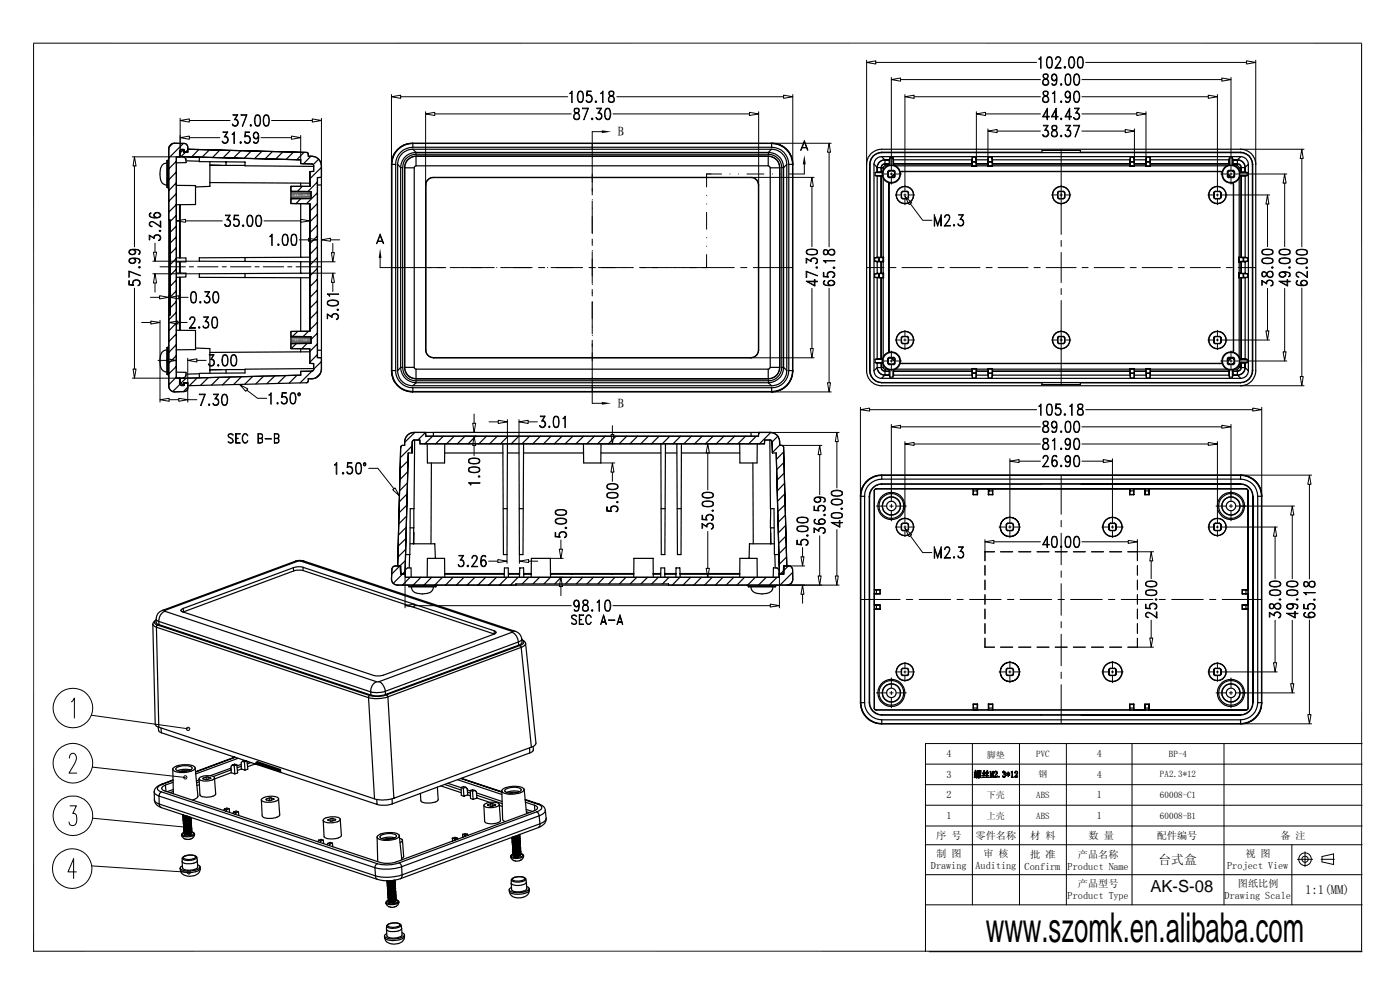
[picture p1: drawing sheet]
<svg xmlns="http://www.w3.org/2000/svg" width="297mm" height="210mm" viewBox="0 0 297 210" stroke-linecap="round" stroke-linejoin="round" font-family="sans-serif">
<defs><g id="words">
<text font-size="8.7" x="209.1" y="199.8">www.szomk.en.alibaba.com</text>
<text font-size="3.5" x="244.1" y="189.2">AK-S-08</text>
<g font-size="2.8">
<text x="131" y="28.9">B</text>
<text x="131" y="86.5">B</text>
</g>
<g font-size="2.7">
<text x="245.8" y="183.3">台式盒</text>
<text x="276.9" y="189.7">1:1(MM)</text>
</g>
<g font-size="2.2">
<text x="200.8" y="160.6">4</text>
<text x="232.7" y="160.6">4</text>
<text x="200.8" y="165">3</text>
<text x="232.7" y="165">4</text>
<text x="200.8" y="169.4">2</text>
<text x="200.8" y="173.7">1</text>
<text x="232.7" y="173.7">1</text>
<text x="232.7" y="169.4">1</text>
<text x="198.6" y="178">序 号</text>
<text x="207" y="178">零件名称</text>
<text x="218.6" y="178">材 料</text>
<text x="230.9" y="178">数 量</text>
<text x="245.4" y="178">配件编号</text>
<text x="271.6" y="178">备 注</text>
<text x="197.5" y="184.4">Drawing</text>
<text x="198.6" y="181.8">制 图</text>
<text x="206.9" y="184.4">Auditing</text>
<text x="208.6" y="181.9">审 核</text>
<text x="217.4" y="184.5">Confirm</text>
<text x="218.6" y="182">批 准</text>
<text x="226.5" y="184.6">Product Name</text>
<text x="228.7" y="182">产品名称</text>
<text x="260.3" y="184.4">Project View</text>
<text x="264.2" y="181.8">视 图</text>
<text x="226.5" y="190.7">Product Type</text>
<text x="228.7" y="188.2">产品型号</text>
<text x="259.8" y="190.7">Drawing Scale</text>
<text x="262.6" y="188.2">图纸比例</text>
</g>
<g font-size="1.9">
<text x="209.4" y="160.7">脚垫</text>
<text x="219.8" y="160.6">PVC</text>
<text x="248" y="160.6">BP-4</text>
<text x="220.3" y="164.9">钢</text>
<text x="246.1" y="164.9">PA2.3*12</text>
<text x="209.4" y="169.3">下壳</text>
<text x="209.4" y="173.7">上壳</text>
<text x="219.8" y="169.2">ABS</text>
<text x="219.8" y="173.7">ABS</text>
<text x="246.1" y="169.3">60008-C1</text>
<text x="246.1" y="173.6">60008-B1</text>
</g>
</g></defs>
<g fill="none" stroke="#000" stroke-width=".21">
<path d="M7 9.2h282M7.1 9.1v192.8M120.9 19.8l.5-.5v2.5l-.1-2.2-.4 .3zM122.8 19.4l.4-.1a1.17 1.17 0 0 1 .6 1.4l-.3 .9-.4 .2a1.44 1.44 0 0 1-.5-2zM122.8 19.6l.3-.2 .4 .2M122.8 19.4a2.46 2.46 0 0 0 0 2.2M123.4 19.4a2.15 2.15 0 0 1 0 2.2M127.5 19.8l.4-.5v2.5l-.1-2.2-.3 .3zM129.2 19.4v.5a.91 .91 0 0 0 .9 .7l.2 .7a.59 .59 0 0 1-.9 .3 .59 .59 0 0 1-.2-.9l.3-.2a.72 .72 0 0 0 .7-1.1l-.3-.1zM129.2 19.6l.3-.2 .7 .2M129.3 19.4a.53 .53 0 0 0 .2 .8 .76 .76 0 0 1 .9 .9 .76 .76 0 0 1-1.2 .5v-.1a.87 .87 0 0 1 .7-1.3 .53 .53 0 0 0 .2-.8M183.8 13.2l2-.3v.7z"/>
<path d="M183.8 12.8v22.1M185.8 13.2h34.1M189.1 16.9l1.9-.4v.7zM189.1 16.4v19.8M191 16.9h29.7M220.8 12v2.5v-2.2l-.4 .3v-.1zM221.3 17.7l.3 .3M221.4 19.4v.7l.6 .4a.64 .64 0 0 1 0 1.1l-.6-.1a.74 .74 0 0 1-.1-.8 .74 .74 0 0 1 .7-.3l.3-.3a.53 .53 0 0 0-.3-.8zM221.4 15.8v.7l.6 .3a.64 .64 0 0 1 0 1.2l-.6-.1a.74 .74 0 0 1-.1-.8 .74 .74 0 0 1 .7-.4l.3-.2a.53 .53 0 0 0-.3-.8zM221.4 19.6l.2-.2 .7 .2M221.4 15.9l.2-.1 .7 .1M221.5 19.4a.49 .49 0 0 0 .1 .8 .77 .77 0 0 1 .9 .8 .77 .77 0 0 1-.9 .8 .8 .8 0 0 1-.4-1 .8 .8 0 0 1 .8-.6 .56 .56 0 0 0 .2-.8"/>
<path d="M221.5 15.8a.49 .49 0 0 0 .1 .8 .77 .77 0 0 1 .9 .7 .77 .77 0 0 1-.9 .8 .8 .8 0 0 1-.4-.9 .8 .8 0 0 1 .8-.6 .56 .56 0 0 0 .2-.8M222.2 12.1l.5-.1a1.17 1.17 0 0 1 .6 1.4l-.3 .9-.5 .2a1.17 1.17 0 0 1-.5-1.4zM222.2 14.2l.3 .1 .5-.1M222.2 12.3l.3-.2 .5 .2M222.3 12.1a2.46 2.46 0 0 0 0 2.2M222.4 17.7l-.3 .3M222.9 12.1a2.46 2.46 0 0 1 0 2.2M223.1 16.6l.2 .3 .3 .2 .4-.2 .1-.3M223.1 16.2l.2-.3 .3-.1 .4 .1 .1 .3M223.2 17.9l.3 .1 .5-.1M223.5 15.8a.72 .72 0 0 0 0 1.3M223.8 19.3l-.1 2.5v-2.2l-.4 .3v-.1z"/>
<path d="M223.8 15.8a1.7 1.7 0 0 1 .1 2.2M223.9 14.3h1.2v.2h-1.3l.9-1.2a.7 .7 0 0 0 0-1.2h-.4l-.4 .5 .4-.6a.63 .63 0 0 1 .7 .5v.4l-1.1 1.6M224.1 16.8l-.1 .3a.73 .73 0 0 1-1-.5 .73 .73 0 0 1 .6-.9h.1a1.04 1.04 0 0 1 .5 1.4l-.2 .9-.5 .1-.3-.1-.1-.3 .2 .3M224.1 16.5v.3l-.3 .3M225.1 17.7l.1 .2v.2l-.2-.1zM225.1 17.9l.1 .1zM225.8 14.1l.3 .1-.1 .3-.2-.2zM225.8 14.2l.2 .1zM226 19.9l.2-.3 .3-.2 .3 .2 .2 .3M226.2 15.8l.4-.1a1.17 1.17 0 0 1 .6 1.4l-.3 .9-.4 .1a1.17 1.17 0 0 1-.6-1.4zM226.2 17.9l.3 .1 .4-.1M226.2 15.9l.3-.1 .4 .1"/>
<path d="M226.3 15.8a2.46 2.46 0 0 0 0 2.2M226.3 19.4a.76 .76 0 0 0 0 1.3M226.6 19.4a1.7 1.7 0 0 1 .1 2.2M226.8 15.8a2.15 2.15 0 0 1 0 2.2M227 12.1l.4-.1a1.63 1.63 0 0 1 0 2.5h-.2a1.8 1.8 0 0 1-.2-2.4zM227 14.2l.2 .1 .5-.1M227 12.3l.2-.2 .5 .2M227.1 12.1a2.15 2.15 0 0 0 0 2.2M227.6 12.1a2.46 2.46 0 0 1 0 2.2M228 19.4l.5-.1a1.63 1.63 0 0 1 0 2.5h-.2a1.8 1.8 0 0 1-.3-2.4zM228 15.8l.5-.1a1.63 1.63 0 0 1 0 2.4h-.2a1.8 1.8 0 0 1-.3-2.3zM228 19.6l.3-.2 .5 .2"/>
<path d="M228 17.9l.3 .1 .5-.1M228 15.9l.3-.1 .5 .1M228.1 19.4a2.15 2.15 0 0 0 0 2.2M228.1 15.8a2.15 2.15 0 0 0 0 2.2M228.7 19.4a2.15 2.15 0 0 1 0 2.2M228.7 15.8a2.15 2.15 0 0 1 0 2.2M228.8 12.1l.5-.1a1.17 1.17 0 0 1 .5 1.4l-.2 .9-.5 .2a1.17 1.17 0 0 1-.6-1.4zM228.8 14.2l.3 .1 .5-.1M228.8 12.3l.3-.2 .5 .2M228.9 12.1a2.15 2.15 0 0 0 0 2.2M229.5 12.1a2.46 2.46 0 0 1 0 2.2M229.5 16.9h29.7"/>
<path d="M230.3 13.2h34.1M259.2 16.5l1.9 .4-1.9 .3zM261.1 16.4v19.8M264.4 12.9l2 .3-2 .4zM266.4 12.8v22.1M288.9 9.1v192.8M28.1 33.3h10.1M28.5 33.3l.4 1.9h-.7zM28.5 35.2v17.2M38.2 29.2l2-.3v.6zM38.2 25.6l2-.4v.7zM38.2 25.1v7.3"/>
<path d="M40.2 29.2h6.4M40.2 25.6h8.6M47.2 30l.3 .3M47.7 28.9a.72 .72 0 0 1 .7 1.1 .72 .72 0 0 1-1.3 0h.1a.54 .54 0 0 0 .9 .2l.2-.4M48 29a.72 .72 0 0 1 0 1.3M48.3 28.1h-1v-.1h1l-.6 1M48.3 28l-.7 1 .5 .2 .2 .3M49.4 26.4l.2 .3M49.7 28v2.4h-.1v-2.2l-.3 .4v-.2zM49.8 25.3a.73 .73 0 0 1 .7 1 .73 .73 0 0 1-1.1 .2v-.2a.59 .59 0 0 0 .9 .2l.2-.3M50.1 25.4a.76 .76 0 0 1 0 1.3M50.4 24.5h-1v-.2h1.1l-.7 1.1"/>
<path d="M50.4 24.3l-.7 1.1 .6 .1 .2 .4M51 30l.2 .2-.1 .2-.2-.1zM51 30.2l.1 .1zM51.9 30l.3 .3M52.3 24.3l-.9 2.5 1-2.5h-1.3v.2h1.2M52.7 28.9a.88 .88 0 0 1 0 1.4M53 29.4a.69 .69 0 0 0-1.1-.4l.1-1h1v.1h-.9l-.1 .8a.77 .77 0 0 1 1.1 .7 .77 .77 0 0 1-1.1 .7l-.1-.3a.59 .59 0 0 0 1 .2l.1-.4M53.2 26.4l.1 .1-.1 .3-.1-.1zM53.2 26.5v.2zM53.8 28.9l.2 .3 .3 .2 .3-.2 .2-.3M53.8 28.6l.2-.4 .3-.1 .3 .1 .2 .4M53.9 30.2l.3 .1 .4-.1"/>
<path d="M54.2 28.1a.72 .72 0 0 0 0 1.3M54.3 24.5l.4-.2a1.17 1.17 0 0 1 .6 1.4l-.3 1-.4 .1a1.44 1.44 0 0 1-.5-2zM54.3 26.5l.3 .2 .4-.2M54.3 24.6l.3-.1 .4 .1M54.3 24.5a2.46 2.46 0 0 0 0 2.2M54.4 28.1a1.7 1.7 0 0 1 .1 2.2M54.8 29.2l-.2 .2a.72 .72 0 0 1-1-.5 .72 .72 0 0 1 .7-.9 1.54 1.54 0 0 1 0 2.4l-.4-.1-.1-.3 .2 .3M54.8 28.8l-.1 .4-.3 .2M54.9 24.5a2.15 2.15 0 0 1 0 2.2M55.4 29.2h6.4M56.1 24.5l.5-.2a1.63 1.63 0 0 1 0 2.5h-.2a1.8 1.8 0 0 1-.3-2.3zM56.1 26.5l.3 .2 .4-.2"/>
<path d="M56.1 24.6l.3-.1 .4 .1M56.2 24.5a2.15 2.15 0 0 0 0 2.2M56.8 24.5a2.15 2.15 0 0 1 0 2.2M57.6 25.6h8.6M61.8 28.9l2 .3-2 .3zM63.8 28.7v5.2M66.2 25.2l2 .4-2 .3zM68.2 25.1v10.1M83.1 20.5l1.9-.3v.7zM83.1 20.1v14.7M85 20.5h35.4M90.3 24.2l1.9-.4v.7z"/>
<path d="M90.3 23.7v15.5M92.2 24.2h29M121.8 25.1l.3 .2M121.9 23.1l-.1 .4a.91 .91 0 0 0 .9 .7l.1 .1a.6 .6 0 0 1-.3 1l-.6-.2-.1-.2a.73 .73 0 0 1 .7-.9l.3-.2a.56 .56 0 0 0-.3-.9zM121.9 23.2l.3-.1 .6 .1M122 23.1a.53 .53 0 0 0 .2 .8 .76 .76 0 0 1 .8 .9 .76 .76 0 0 1-1.1 .5 .94 .94 0 0 1-.1-1 .94 .94 0 0 1 .9-.5v-.7M122.8 21.5l.3 .1 .4-.1M122.9 25.1l-.3 .2M124.4 21.4l.3 .2M124.7 22.9l-.9 2.5 1-2.5h-1.2v.2h1.1M125.2 20.2a.82 .82 0 0 1 0 1.4M125.5 25.1h.3l-.1 .3z"/>
<path d="M125.6 20.7l-.5-.5-.7 .2 .1-1.1h.9v.1h-.8l-.1 .8a.77 .77 0 0 1 1.1 .7 .77 .77 0 0 1-1.1 .7l-.1-.3a.59 .59 0 0 0 .9 .2l.3-.3M125.6 25.1l.1 .2zM125.6 33.4h.1M125.6 35.2h.1M126.4 21.4l.2 .1-.2 .3-.1-.2zM126.4 21.5v.1zM126.5 25.1l.3 .2M126.9 23.9a.73 .73 0 0 1 .8 1 .73 .73 0 0 1-1.3 0h.1a.54 .54 0 0 0 .9 .2l.2-.3M127.2 24a.72 .72 0 0 1 0 1.3M127.5 23.1h-.9v-.2h1l-.7 1.1M127.5 22.9l-.6 1.1 .5 .1 .2 .4M127.7 27.9h-2.1v13.5"/>
<path d="M128.6 23.1l.4-.2a1.63 1.63 0 0 1 0 2.5h-.2a1.8 1.8 0 0 1-.2-2.3zM128.6 25.1l.2 .2 .5-.2M128.6 23.2l.2-.1 .5 .1M128.6 23.1a2.15 2.15 0 0 0 0 2.2M129.2 21.4l.2 .2M129.2 23.1a2.46 2.46 0 0 1 0 2.2M130 24.2h29M130.3 21.4l-.3 .2M130.8 20.5h35.4M153.1 36.9h-3.2v2.8M154.8 36.9h.1M156.7 36.9h.1"/>
<path d="M158.4 36.9h3.6M159 23.8l1.9 .4-1.9 .3zM159.3 37.6h13.4M160.9 23.7v15.5M163.7 30.4h12.7M163.9 36.9h.1M165.6 36.9h.1M166.2 20.2l2 .3-2 .4zM168.2 20.1v14.7M170 31.4h1.2M170.1 31.3h1M170.6 29.8l.8 2.1-.8-1.8-.6 1.8h-.2z"/>
<path d="M170.6 34.9v2h-3.1M172.2 37.6l.3 1.9h-.6zM172.2 39.5v12.8M175.9 30.4l.3 1.9h-.7zM175.9 32.3v20.1M187 36.9h1.4M188.8 36.9h.5M189.1 36.7v.5M189.1 37.7v1.4M189.9 36.9h1.3M192 20.5l1.9-.3v.7zM192 20.1v20.6"/>
<path d="M193.9 20.5h26.8M207.1 24.2l2-.4v.7zM207.1 23.7v10.2M209.1 24.2h11.6M209.6 27.8l1.9-.3v.6zM209.6 27.3v6.6M211.5 27.8h9.2M221.3 24.7h1.3v.1h-1.4l1-1.9v2.5l-.1-2.1-.8 1.5M221.3 21.4l.3 .2M221.3 28.7l.3 .2M221.7 27.5a.73 .73 0 0 1 .8 1 .73 .73 0 0 1-1.2 .3v-.2a.59 .59 0 0 0 .9 .2l.2-.4M222 27.6a.76 .76 0 0 1 0 1.3"/>
<path d="M222.3 26.7h-.9v-.1h1l-.7 1M222.3 26.6l-.7 1 .6 .2 .2 .3M222.4 21.4l-.3 .2M223.1 24.7h1.3v.1h-1.4l1.1-1.9v2.5l-.1-2.1-.9 1.5M223.1 28.7l.3 .2M223.2 26.7l-.1 .5a.91 .91 0 0 0 1 .6l.1 .8a.59 .59 0 0 1-.8 .3 .59 .59 0 0 1-.2-.9l.3-.2a.7 .7 0 0 0 .6-1.1l-.2-.1zM223.2 26.8l.3-.1 .6 .1M223.3 26.7a.53 .53 0 0 0 .2 .8 .76 .76 0 0 1 .9 .9 .76 .76 0 0 1-1.2 .5 .94 .94 0 0 1 0-1 .94 .94 0 0 1 .9-.5v-.7M224.2 28.7l-.2 .2M225 25.1h.2v.3zM225.1 25.1l.1 .2zM225.1 21.4l.1 .1v.3l-.2-.2z"/>
<path d="M225.1 21.5l.1 .1zM225.1 28.7l.1 .1v.2l-.2-.1zM225.1 28.8l.1 .1zM225.1 31.7v9M226 24.7h1.3v.1h-1.4l1-1.9v2.5h-.1v-2.1l-.8 1.5M226 20.2l.2 .4 .3 .1 .3-.1 .2-.4M226 28.7l.3 .2M226.1 21.5l.2 .1 .5-.1M226.5 27.5a.72 .72 0 0 1 .7 1 .72 .72 0 0 1-1.2 .3v-.2a.57 .57 0 0 0 .9 .2l.2-.4M226.7 27.6a.72 .72 0 0 1 0 1.3M227 20.5l-.2 .2a.72 .72 0 0 1-.9-.5 .72 .72 0 0 1 .6-.9h.1a1.54 1.54 0 0 1 0 2.5l-.5-.2-.1-.2 .2 .2M227 20.1l-.1 .4-.3 .2"/>
<path d="M227 26.7h-.9v-.1h1l-.6 1M227 26.6l-.7 1 .6 .2 .2 .3M227.8 25.1l.3 .2M228 21.5l.3 .1 .5-.1M228.3 23.9a.73 .73 0 0 1 .8 1 .73 .73 0 0 1-1.4 0h.1a.59 .59 0 0 0 1 .2l.2-.3M228.6 24a.72 .72 0 0 1 0 1.3M228.8 23.1h-.8v-.2h1l-.7 1.1M228.8 22.9l-.6 1.1 .6 .1 .2 .4M229 26.6l-1 2.4 1.1-2.4h-1.4v.1h1.3M229.5 24.2h11.7M229.5 20.5h26.8M229.5 27.8h9.2"/>
<path d="M238.7 27.5l2 .3-2 .3zM240.7 27.3v6.6M241.2 23.8l1.9 .4-1.9 .3zM243.1 23.7v10.2M256.3 20.2l2 .3-2 .4zM258.3 20.1v20.6M259 36.9h1.4M260.9 36.9h.5M261.1 36.7v.5M261.1 37.7v1.4M261.9 36.9h11.1M263.2 31.7h13.4"/>
<path d="M272.5 36.9l.3 2h-.6zM272.5 38.9v13.4M276.2 31.7l.3 1.9h-.7zM276.2 33.6v18.8M27.3 57.6l2.5 .9-2.5-1v1.3l.1-1.2M27.4 55.4a.72 .72 0 0 0 1.3 0M27.4 53.6a.72 .72 0 0 0 1.3 0M27.9 54.8l-.3 .2-.2 .3 .2 .3 .3 .2M27.9 53l-.3 .1-.2 .3 .2 .4 .3 .2M28.1 54.8l.4 .1 .2 .3M28.1 53h.4l.2 .3M28.2 59.8a.82 .82 0 0 1 1.4 0"/>
<path d="M28.2 54.8l.4 .2 .1 .3-.1 .3-.4 .2M28.2 53l.4 .1 .1 .3-.1 .4-.4 .2M28.5 54.8a.65 .65 0 0 1 .1 .9 .65 .65 0 0 1-.9 .1 .59 .59 0 0 1-.3-.8 2.26 2.26 0 0 1 2.2 0l.2 .4-.4 .4 .2-.2M28.5 53l.2 .1a.68 .68 0 0 1-.6 1 .68 .68 0 0 1-.7-1 2.26 2.26 0 0 1 2.2 0l.2 .5-.4 .4 .2-.2M28.7 59.4a.69 .69 0 0 0-.3 1.1l-1.1-.1v-.9l.1 .9h.8a.81 .81 0 0 1 .5-1.1 .81 .81 0 0 1 1.1 .6 .56 .56 0 0 1-.5 .7v-.1a.57 .57 0 0 0 .2-.9l-.3-.2M29.4 56.6l.2-.1 .2 .3h-.3zM29.5 56.6l.1 .2zM29.5 55l.1 .3-.1 .4M29.5 53.1l.1 .3-.1 .5M29.6 55.1a2.86 2.86 0 0 0-1.9-.2l-.3 .3M29.6 53.2a2.57 2.57 0 0 0-1.9-.2l-.3 .3M31.8 49.9v1h-.1v-1l1 .6"/>
<path d="M31.8 45.3l.2-.2a.51 .51 0 0 0-.2 .9 1.65 1.65 0 0 0 2.3-.3 .77 .77 0 0 0-.7-.7 .77 .77 0 0 0-.8 .7l.3 .4M31.9 45.2l-.1 .3 .1 .5M32.4 58.1h9.9M32.4 55.4h9.9M32.5 53.5h.7l-.3 1.9zM32.7 50.2a.72 .72 0 0 1 1.3 0M32.7 45.5a.72 .72 0 0 1 1.3 0M32.7 45.8l.2 .3h.4M32.9 58.1l.3 1.9h-.7zM32.9 51.6v1.9M33.2 49.9l-.4 .1-.1 .6-1-.7M33.2 45.1l-.5 .5 .1 .4 .4 .1"/>
<path d="M33.5 49.9a.64 .64 0 0 1 .5 .5 .64 .64 0 0 1-.4 .6 .63 .63 0 0 0 .5-.5 .63 .63 0 0 0-.3-.6 .76 .76 0 0 0-1.2 .6M33.5 45.1l.5 .5-.1 .4-.4 .1M33.8 48.9l.2-.1 .1 .2-.2 .1zM33.9 48.9l.1 .1zM33.9 56.6h5.4M34 48.1v-1.2h.1v1.3l-1.2-.8a.7 .7 0 0 0-1.1 0v.3l.5 .4-.6-.4v-.3l.2-.3a.83 .83 0 0 1 1 .2l1.2 .8M34 45.8a1.87 1.87 0 0 1-2.2 .1M34 50.7l-.2 .3M37.4 46.9l2-.4v.7zM37.4 43.4v3.9M39.4 46.9h7.8M40.2 56.6h.9"/>
<path d="M41.9 56.6h4.4M47.2 56.6h.8M47.7 47.7l.3 .3M48.2 46.6a.72 .72 0 0 1 .7 .9 .72 .72 0 0 1-1.2 .3v-.2a.62 .62 0 0 0 .6 .4 .62 .62 0 0 0 .5-.5M48.5 46.6a.75 .75 0 0 1 0 1.4M48.8 45.8h-1v-.2h1l-.6 1M48.8 45.6l-.7 1 .6 .2 .1 .3M48.9 56.6h4.3M49.6 47.7l.3 .3M50.3 46.6a.82 .82 0 0 1 0 1.4M50.7 47a.73 .73 0 0 0-1.1-.4l.1-1h.9v.2h-.8l-.1 .8a.78 .78 0 0 1 1.1 .7 .78 .78 0 0 1-1.1 .7l-.2-.4a.63 .63 0 0 0 1 .2l.2-.3M51.6 47.7l.1 .1-.1 .2h-.2z"/>
<path d="M51.6 47.8v.2zM52.7 45.8l.4-.2a1.78 1.78 0 0 1 .3 2.4h-.5a1.17 1.17 0 0 1-.5-1.4zM52.7 47.8l.2 .2 .5-.2M52.7 45.8h.7M52.7 45.8a2.13 2.13 0 0 0 0 2.2M53.3 45.8a2.13 2.13 0 0 1 0 2.2M54.1 56.6h.9M54.5 45.8l.4-.2a1.42 1.42 0 0 1 .5 2l-.2 .4h-.4a1.17 1.17 0 0 1-.6-1.4zM54.5 47.8l.3 .2 .4-.2M54.5 45.8h.7M54.6 45.8a2.13 2.13 0 0 0 0 2.2M55.2 45.8a2.43 2.43 0 0 1 0 2.2"/>
<path d="M55.8 56.6h4.4M56 46.9h7.8M57.3 50.1l.4-.5v2.5v-2.2l-.4 .3zM59 51.7l.2 .2-.1 .2-.2-.1zM59 51.9l.1 .1zM60.1 49.8l.5-.2a1.42 1.42 0 0 1 .4 2l-.1 .4-.5 .1a1.17 1.17 0 0 1-.5-1.4zM60.1 51.9l.3 .1 .5-.1M60.1 49.9h.8M60.2 49.8a2.13 2.13 0 0 0 0 2.2M60.8 49.8a2.43 2.43 0 0 1 0 2.2M61 56.6h.9M61.7 41.4h.9"/>
<path d="M62 49.8l.4-.2a1.17 1.17 0 0 1 .6 1.4l-.3 1-.4 .1a1.17 1.17 0 0 1-.6-1.4zM62 51.9l.3 .1 .4-.1M62 49.9h.7M62.1 49.8a2.43 2.43 0 0 0 0 2.2M62.6 49.8a2.43 2.43 0 0 1 0 2.2M62.8 56.6h5.4M62.9 41.4h.2M63.3 41.4h1.1M63.5 50.9h1.9M63.8 46.5l1.9 .4-1.9 .3zM64.6 41.4h.2M65.1 41.4h.9"/>
<path d="M65.4 50.5l1.9 .4-1.9 .3zM65.7 57.9h5.4M65.7 55.5h5.4M65.7 43.2v4.1M67.3 50.4v1.9M68.2 50.9l1.9-.4v.7zM68.2 50.4v1.9M70.1 50.9h1.9M70.3 53.6h.6l-.3 1.9zM70.6 57.9l.3 2h-.6zM70.6 51.6v2M70.6 59.9v1.9"/>
<path d="M80 51.2h1.2M80.2 51.1h.9M80.6 49.6l.8 2.1-.8-1.8-.7 1.8zM80.6 54.7v2.1h14M95.5 56.8h9.4M105.4 56.8h.1M106.2 56.8h6.7M114.2 56.8h1.4M116.2 56.8h.1M116.9 56.8h6.7M125 56.8h1.3M125.6 42.7v6.9"/>
<path d="M125.6 50.7v1.4M125.6 53.4v6.7M125.6 42.4h.1M125.6 44.1h.1M125.6 51.3h.1M125.6 53.2h.1M126.9 56.8h7.5M135.7 56.8h20.1M149.9 45v3.6M149.9 54v2.8M149.9 52.2h.1M149.9 50.4h.1"/>
<path d="M149.9 43.3h.1M149.9 41.4h.1M157.1 56.8h1.3M159.8 56.8h8.4M171 57.6l2.4 .9-2.4-1v1.3h.1v-1.2M171.1 53.1a2.46 2.46 0 0 1 2.2 0 .62 .62 0 0 1-.3 .9 2.68 2.68 0 0 1-1.9-.2l-.1-.3zM171.1 54.9v.9h-.1v-1l1.1 .6M171.1 53.8a2.46 2.46 0 0 0 2.2 0M171.1 53.2a2.15 2.15 0 0 1 2.2 0M171.3 53.1l-.2 .3 .2 .4M172.1 55.1a.76 .76 0 0 1 1.2 0M172.5 54.8l-.3 .1-.1 .6-1.1-.6"/>
<path d="M172.9 54.8a.64 .64 0 0 1 .5 .5 .64 .64 0 0 1-.4 .7 .7 .7 0 0 0 .3-1.1 .7 .7 0 0 0-1-.1l-.2 .1-.1 .5M173.1 56.7l.2-.1 .1 .2-.2 .1zM173.2 56.7l.1 .1zM173.2 53.1l.1 .3-.1 .4M173.3 55.6l-.2 .3M174.7 55.3l2.4 .1h-2.2l.4 .3h-.2zM174.8 53l-.1 .7a.58 .58 0 0 0 .5 .4 .58 .58 0 0 0 .5-.4 .67 .67 0 0 1 .5-.7 .67 .67 0 0 1 .8 .3l-.1 .7-.6 .1a.67 .67 0 0 1-.6-.8l-.4-.3zM174.8 59.7l.2-.2-.2 .1-.1 .5a1.3 1.3 0 0 0 1.6 .5l.7-.2a.73 .73 0 0 0-.5-1 .73 .73 0 0 0-.9 .6l.3 .5M174.8 53.1a.53 .53 0 0 1 .8 .2 .74 .74 0 0 0 .9 .9 .74 .74 0 0 0 .4-1.2 .87 .87 0 0 0-1.3 .7 .56 .56 0 0 1-.8 .2M174.9 59.6l-.1 .3 .1 .5M174.9 53l-.1 .3 .1 .7M175.6 58a.88 .88 0 0 1 1.4 0"/>
<path d="M175.7 59.9a.72 .72 0 0 1 1.3 0M176.1 57.7l-.5 .4 .1 .7-1-.1v-.9h.1v.8l.8 .1a.79 .79 0 0 1 .7-1.1 .79 .79 0 0 1 .7 1.1l-.4 .1a.59 .59 0 0 0 .3-.9l-.4-.2M176.2 59.5l-.4 .2-.1 .3 .1 .4 .4 .1M176.5 59.5l.5 .5-.1 .4-.4 .1M176.7 56.8l.3-.2 .1 .2-.2 .1zM176.7 53l.3 .2M176.9 56.8h.1zM177 58.5l-.3 .3M177 53.8l-.3 .3M183.8 56.8h3.7M188.8 56.8h1.3M189.9 41.4h1.4"/>
<path d="M191.3 56.8h6.4M191.7 41.4h.5M192 41.6l1.4 1.4-.5 .4zM192 41.1v.5M192 42.1v1.3M192.7 41.4h1.3M193.1 43.2l2.6 3.5h2M198.2 45.5l.7 2.1 .8-2.1v2.5l-.1-1.9-.7 1.9-.6-1.9-.1 1.9zM199 56.8h1.3M200.4 47.8h1.2v.2h-1.3l.9-1.2a.82 .82 0 0 0 0-1.2h-.4l-.4 .5 .1-.3 .3-.3h.4l.2 .3a.97 .97 0 0 1-.2 1l-.8 1.2M201.5 56.8h6.4M202.3 47.6l.2 .1-.1 .3-.1-.2z"/>
<path d="M202.3 47.7l.1 .1zM203.3 47.6l.3 .2M203.7 46.5a.71 .71 0 0 1 .7 1 .71 .71 0 0 1-1.2 0 .63 .63 0 0 0 1 .2l.2-.3M204 46.6a.72 .72 0 0 1 0 1.2M204.3 45.6l-.9-.1h1l-.7 1.1M204.3 45.5l-.6 1.1 .5 .1 .2 .3M209.2 56.8h1.3M211.7 56.8h6.4M219.4 56.8h1.3M221.9 56.8h6.4M223.1 41.4h1.3M224.9 41.4h.5"/>
<path d="M225.1 40.8v8.9M225.1 51v1.3M225.1 53.5v6.4M225.8 41.4h1.4M229.6 56.8h1.2M232.1 56.8h6.4M239.8 56.8h1.2M242.3 56.8h6.4M250 56.8h1.2M252.5 56.8h6.4M256.2 41.4h1.3M258 41.4h.5"/>
<path d="M258.3 41.1v.5M258.3 42.1v1.3M259 41.4h10.4M260.2 56.8h1.2M262.7 56.8h3.7M267.8 57.7a.65 .65 0 0 0 .2 1.1l.6-.3 .3-.7a.62 .62 0 0 1 1.1 .2l-.1 .6a.74 .74 0 0 1-1.2-.6l-.1-.2a.55 .55 0 0 0-.8-.1zM267.8 54.9a2.46 2.46 0 0 1 2.2 0l.1 .5a1.15 1.15 0 0 1-1.4 .6l-.9-.3-.1-.3zM267.8 53.1a2.46 2.46 0 0 1 2.2 0l.1 .4a1.15 1.15 0 0 1-1.4 .6l-.9-.3-.1-.3zM267.8 59.6v.9h-.1v-1l1 .6M267.8 57.8a.56 .56 0 0 1 .8 .2 .75 .75 0 0 0 1 .9 .75 .75 0 0 0 .3-1.3 .87 .87 0 0 0-1.3 .8 .56 .56 0 0 1-.8 .1M267.8 55.6a2.15 2.15 0 0 0 2.2 0M267.8 55a2.46 2.46 0 0 1 2.2 0"/>
<path d="M267.8 53.8a2.46 2.46 0 0 0 2.2 0M267.8 53.2a2.15 2.15 0 0 1 2.2 0M267.9 57.7v.9M267.9 54.9v.8M267.9 53.1v.7M268.7 59.9a.72 .72 0 0 1 1.3 0M268.9 41.4l.3 1.9h-.6zM268.9 43.3v9M269.2 59.5l-.4 .1-.1 .6-1-.6M269.5 59.5a.63 .63 0 0 1 .4 1l-.3 .2a.71 .71 0 0 0 .4-1 .71 .71 0 0 0-1.1-.2l-.2 .1-.1 .5M269.7 56.7l.3-.1 .1 .2-.2 .1zM269.7 57.6l.3 .3"/>
<path d="M269.9 56.7l.1 .1zM269.9 54.9l.1 .3-.1 .5M269.9 53.1l.1 .3-.1 .4M270 58.5l-.3 .3M271.4 54.9a2.46 2.46 0 0 1 2.2 0l.1 .5a1.15 1.15 0 0 1-1.3 .6l-1-.3-.1-.3zM271.4 53.1a2.46 2.46 0 0 1 2.2 0l.1 .4a1.15 1.15 0 0 1-1.3 .6l-1-.3-.1-.3zM271.4 58.4a.72 .72 0 0 0 1.3 0M271.4 55.6a2.15 2.15 0 0 0 2.2 0M271.4 55a2.46 2.46 0 0 1 2.2 0M271.4 53.8a2.46 2.46 0 0 0 2.2 0M271.4 53.2a2.15 2.15 0 0 1 2.2 0M271.6 54.9l-.2 .3 .2 .5"/>
<path d="M271.6 53.1l-.2 .3 .2 .4M271.9 57.7l-.3 .2-.2 .3 .2 .3 .3 .3M272.1 57.7l.6 .4M272.2 57.7l.4 .2 .1 .3-.1 .3-.4 .3M272.4 57.7l.3 .2a.73 .73 0 0 1-.5 1 .73 .73 0 0 1-.9-.6v-.1a1.59 1.59 0 0 1 2.3-.3 .56 .56 0 0 1-.2 .9l.2-.3M273.5 56.6l.2 .1-.1 .2-.2-.1zM273.5 56.7l.1 .1zM273.5 57.9l.1 .3-.1 .4M273.5 54.9l.1 .3-.1 .5M273.5 53.1l.1 .3-.1 .4M273.6 58a2.94 2.94 0 0 0-2-.2l-.2 .3M275.1 55a2.46 2.46 0 0 1 2.2 0 .62 .62 0 0 1-.4 .9 2.68 2.68 0 0 1-1.8-.2l-.2-.3z"/>
<path d="M275.1 53.1a2.46 2.46 0 0 1 2.2 0 .62 .62 0 0 1-.4 1 2.68 2.68 0 0 1-1.8-.2l-.2-.3zM275.1 59.7l.2-.2-.2 .1-.2 .5a1.3 1.3 0 0 0 1.7 .5l.4-.1a.55 .55 0 0 0 .3-.8 .71 .71 0 0 0-1-.3 .71 .71 0 0 0-.3 1l.2 .1M275.1 55.6a2.15 2.15 0 0 0 2.2 0M275.1 55.1a2.46 2.46 0 0 1 2.2 0M275.1 53.8a2.46 2.46 0 0 0 2.2 0M275.1 53.2a2.15 2.15 0 0 1 2.2 0M275.2 59.6l-.1 .3 .1 .5M275.2 55l-.1 .3 .1 .4M275.2 53.1l-.1 .3 .1 .5M276 59.9a.72 .72 0 0 1 1.3 0M276.5 59.5l-.4 .2-.1 .3 .1 .4 .4 .1M276.8 59.5l.5 .5-.2 .4-.3 .1"/>
<path d="M277 56.8l.3-.2 .1 .2-.3 .1zM277.1 56.8h.2zM277.1 55l.2 .3-.2 .4M277.1 53.1l.2 .3-.2 .5M277.3 58.8l.1-1.2v1.3l-1.2-.9a.77 .77 0 0 0-1.1 0v.4l.4 .3-.1 .1a.63 .63 0 0 1-.5-.8l.3-.2a.91 .91 0 0 1 1 .1l1.2 .9M28.2 78.3h.7l-.4 1.9zM28.5 61.1v17.2M29.6 60.3l-.2 .2M30 68.4h2M31.9 63.1h2M32 68.1l1.9 .3-1.9 .3zM32.9 60v2"/>
<path d="M33.5 76.4h2M33.9 62.7l1.9 .4-1.9 .3zM33.9 67.9v17.4M35.5 76.1l1.9 .3-1.9 .4zM35.8 68.4l2-.3v.6zM35.8 62.6v4.3M35.8 67.9v4.6M36.1 63.1l1.9-.4v.7zM36.1 62.6v4.2M37.4 76v2.9M37.8 68.4h1.9M38 63.1h1.9"/>
<path d="M39.8 76.4l2-.3v.7zM39.8 76v5.2M40.3 69.5h1.2v.1h-1.3l.8-1.1a.82 .82 0 0 0 0-1.2h-.4l-.3 .5 .2-.5h.7a.78 .78 0 0 1-.1 1.2l-.8 1.1M40.7 62l.4-.2a1.17 1.17 0 0 1 .6 1.4l-.3 1-.4 .1a1.17 1.17 0 0 1-.6-1.4zM40.7 64l.3 .2 .4-.2M40.7 62.1l.3-.1 .4 .1M40.8 62a2.15 2.15 0 0 0 0 2.2M41.4 62a2.46 2.46 0 0 1 0 2.2M41.8 76.4h1.9M42.2 69.3l.2 .1-.1 .2-.2-.1zM42.2 69.4l.1 .1zM42.4 64h.2l-.1 .3z"/>
<path d="M42.5 64v.2zM43.1 69.3l.3 .2M43.4 64l.2 .2M43.6 68.1a.71 .71 0 0 1 .7 1.1 .71 .71 0 0 1-1.3 0 .63 .63 0 0 0 1.1 .2l.1-.4M43.8 62.8a.72 .72 0 0 1 .7 .9 .72 .72 0 0 1-1.1 .3v-.2a.57 .57 0 0 0 .9 .2l.2-.3M43.8 68.2a.72 .72 0 0 1 0 1.3M44.1 62.9a.72 .72 0 0 1 0 1.3M44.1 67.3l-.9-.1h1l-.6 1M44.1 67.2l-.6 1 .6 .2 .1 .3M44.3 77.3l.3 .2M44.4 62h-.9v-.2h1l-.7 1.1M44.4 61.8l-.7 1.1 .6 .1 .2 .4"/>
<path d="M44.8 76.2a.72 .72 0 0 1 .7 .9 .72 .72 0 0 1-1.2 .3v-.2a.59 .59 0 0 0 .9 .2l.2-.3M45 76.3a.72 .72 0 0 1 0 1.2M45.2 67.3l.4-.1a1.15 1.15 0 0 1 .6 1.4l-.3 .9-.4 .1a1.17 1.17 0 0 1-.6-1.4zM45.2 69.4h.7M45.2 67.4l.3-.1 .4 .1M45.2 67.3a2.46 2.46 0 0 0 0 2.2M45.3 75.3h-.9v-.1h1l-.6 1.1M45.3 75.2l-.6 1.1 .5 .1 .2 .3M45.4 62l.5-.2a1.63 1.63 0 0 1 0 2.5h-.2a1.8 1.8 0 0 1-.3-2.3zM45.4 64l.3 .2 .4-.2M45.4 62.1l.3-.1 .4 .1M45.5 62a2.15 2.15 0 0 0 0 2.2"/>
<path d="M45.8 67.3a2.15 2.15 0 0 1 0 2.2M46.1 62a2.15 2.15 0 0 1 0 2.2M46.3 77.3l.1 .1-.1 .3-.1-.2zM46.3 77.4v.1zM47.4 75.3l.4-.1a1.63 1.63 0 0 1 0 2.5h-.1a1.44 1.44 0 0 1-.5-2zM47.4 77.4l.3 .1 .4-.1M47.4 75.5l.3-.2 .4 .2M47.4 75.3a2.46 2.46 0 0 0 0 2.2M48 75.3a2.15 2.15 0 0 1 0 2.2M49.2 75.3l.5-.1a1.63 1.63 0 0 1 0 2.5h-.2a1.8 1.8 0 0 1-.3-2.4zM49.2 77.4l.3 .1 .4-.1M49.2 75.5l.3-.2 .4 .2"/>
<path d="M49.3 75.3a2.15 2.15 0 0 0 0 2.2M49.9 75.3a2.15 2.15 0 0 1 0 2.2M61.7 72.1h.9M62.9 72.1h.2M63.3 72.1h1.1M64.6 72.1h.2M65.1 72.1h.9M69.4 62.3l2.4 .1h-2.2l.3 .2v.2zM69.5 63.9a1.8 1.8 0 0 1 2.3 .3v.2a1.8 1.8 0 0 1-2.3 .2zM69.5 66.7l-.1 .9v-1l1 .6M69.5 64.6a2.15 2.15 0 0 0 2.2 0M69.5 64a2.15 2.15 0 0 1 2.2 0"/>
<path d="M69.6 63.9l-.1 .3 .1 .4M70.4 67a.72 .72 0 0 1 1.3 0M70.9 66.6l-.3 .2-.2 .5-1-.6M71.2 66.6l.4 .2a.74 .74 0 0 1-.2 1 .72 .72 0 0 0 0-1.3 .72 .72 0 0 0-1 .7M71.5 65.7l.2-.1 .1 .1-.2 .2zM71.6 65.7h.1zM71.6 63.9v.7M71.7 67.4l-.2 .3M125.6 61.4v1.4M125.6 64v6.8M125.6 72.2v13.3h2.1M125.6 60.4h.1"/>
<path d="M125.6 62.1h.1M125.6 69.3h.1M125.6 71.2h.1M125.6 78.4h.1M159.3 75.9h13.4M171.9 73.9h.6l-.3 2zM172.2 61.2v12.7M172.8 60.6v-1.3h.1v1.4l-1.9-1.1h2.4v.2h-2l1.5 .8M175.7 60.2l.6 .3M175.9 61.1v20.1M177 60.2a1.92 1.92 0 0 1-2.2 .1M187 76.6h1.4"/>
<path d="M188.8 76.6h.5M189.1 74.5v1.4M189.1 76.3v.5M189.1 77.3v1.4M189.9 76.6h1.3M189.9 72.1h1.4M191.7 72.1h.5M192 70.1v1.3M192 71.9v.4M192 72.8v1.4M192.7 72.1h1.3M223.1 72.1h1.3"/>
<path d="M224.9 72.1h.5M225.1 61.2v1.3M225.1 63.7v9M225.1 72.8v9M225.8 72.1h1.4M256.2 72.1h1.3M258 72.1h.5M258.3 70.1v1.3M258.3 71.9v.4M258.3 72.8v1.4M259 72.1h10.4M259 76.6h1.4"/>
<path d="M260.9 76.6h.5M261.1 74.5v1.4M261.1 76.3v.5M261.1 77.3v1.4M261.9 76.6h11.1M268.6 70.2h.6l-.3 1.9zM268.9 61.2v9M270 60.3l-.3 .3M272.2 74.6h.6l-.3 2zM272.5 61.2v13.4M273 60.6v-1.3h.2v1.4l-1.9-1.1h2.4v.2h-2.1l1.6 .8M275.8 79.9h.7l-.3 1.9z"/>
<path d="M276 60.2l.6 .3M276.2 61.1v18.8M277.3 60.2a1.92 1.92 0 0 1-2.2 .1M28.1 80.2h10.1M33.9 84.8l2-.3v.6zM35.9 84.8h2M37.9 84.5l1.9 .3-1.9 .3zM39.8 82.2v3.1M39.8 84.8h2M43.5 83.6l-1 2.4h.2l.9-2.4h-1.3v.1h1.2M44.3 85.7l.2 .1-.1 .2-.2-.1zM44.3 85.8l.1 .1z"/>
<path d="M45.2 85.7l.3 .2M45.7 84.5a.71 .71 0 0 1 .7 1.1 .71 .71 0 0 1-1.2-.1 .63 .63 0 0 0 1 .3l.1-.4M46 84.6a.72 .72 0 0 1 0 1.3M46.3 83.7h-1v-.1h1l-.6 1M46.3 83.6l-.7 1 .6 .1 .1 .4M47.3 83.7l.4-.1a1.58 1.58 0 0 1 0 2.4h-.2a1.73 1.73 0 0 1-.2-2.3zM47.3 85.8h.7M47.3 83.8h.7M47.4 83.7a2.06 2.06 0 0 0 0 2.2M47.9 83.7a2.06 2.06 0 0 1 0 2.2M48.5 92.1a.66 .66 0 0 1 1 .2l-.3-.1a.51 .51 0 0 0-.7 .1v.4l.6 .3a.59 .59 0 0 1 .3 .9 .59 .59 0 0 1-1-.2l.4 .2 .6-.2-.2-.6-.7-.4-.1-.4zM50 92h1l-.9 .1v1.8h.9v.1h-1z"/>
<path d="M50.1 93h.4h-.4M50.8 81.6l1.8 .9-.5 .5zM51.7 92.1l.2-.1a.6 .6 0 0 1 .7 .4l-.4-.3a.98 .98 0 0 0-.8 .7 .98 .98 0 0 0 .3 1l.5 .1 .4-.4a.56 .56 0 0 1-.9 .4l-.3-.6 .1-.9zM52.4 82.8l2.2 1.7h2M54.8 93l.8-.2v-.6l-.8-.1v1.8l.8-.1v-.7l-.8-.1M55.3 93l.4 .1v.7l-.4 .2h-.6v-2h.6l.4 .2v.6l-.4 .2M56.3 93l1.3 .1zM57.5 83.3l-.1 2.4v-2.2l-.1 .3h-.2zM58.2 93l.8-.2v-.6l-.8-.1v1.8l.8-.1v-.7l-.8-.1M58.8 93l.3 .1v.7l-.3 .2h-.6v-2h.6l.3 .2v.6l-.3 .2M58.8 85.4l.2 .1-.1 .2-.1-.1zM58.8 85.5l.1 .1z"/>
<path d="M59.8 85.4l.2 .2M60.5 84.2a.82 .82 0 0 1 0 1.4M60.9 84.7l-.5-.5-.6 .1 .1-1h.9l-.9 .1v.8a.77 .77 0 0 1 1.1 .7 .77 .77 0 0 1-1.2 .6l-.2-.2h.2a.57 .57 0 0 0 .9 .2l.2-.4M61.8 83.4l.5-.1a1.48 1.48 0 0 1 .4 2l-.2 .3-.4 .1a1.8 1.8 0 0 1-.3-2.3zM61.8 85.5h.7M61.8 83.5l.3-.1 .4 .1M61.9 83.4a2.15 2.15 0 0 0 0 2.2M62.4 83.4a2.46 2.46 0 0 1 0 2.2M71.5 98.1v2.5h-.2v-2.2l-.3 .3v-.1zM74.4 99.1a.88 .88 0 0 1 0 1.3M74.8 99.5a.69 .69 0 0 0-1.1-.3v-1.1h1v.1h-.9l-.1 .9a.77 .77 0 0 1 1.1 .7 .77 .77 0 0 1-1.1 .6v-.3a.59 .59 0 0 0 .9 .2l.2-.3M75.7 98.2l.4-.1a1.17 1.17 0 0 1 .6 1.4l-.3 .9-.4 .2a1.17 1.17 0 0 1-.6-1.4z"/>
<path d="M75.7 98.4l.3-.2 .4 .2M75.8 98.2a2.46 2.46 0 0 0 0 2.2M76.3 98.2a2.15 2.15 0 0 1 0 2.2M77.2 98.2l.4 .1-.1 .5-.4-.1zM77.2 98.3h.3v.3h-.3zM78.2 99.3h2l3.4 4.4M91.9 91.7h9.2M98.6 92.5h2.5M99.5 99.3a2.46 2.46 0 0 1 2.2 0l.1 .4a1.17 1.17 0 0 1-1.4 .6l-.9-.3zM99.5 97.4a2.46 2.46 0 0 1 2.2 0l.1 .5a1.17 1.17 0 0 1-1.4 .5l-.9-.2zM99.5 99.9a2.15 2.15 0 0 0 2.2 0M99.5 99.3a2.46 2.46 0 0 1 2.2 0"/>
<path d="M99.5 98.1a2.46 2.46 0 0 0 2.2 0M99.5 97.5a2.15 2.15 0 0 1 2.2 0M99.6 99.3l-.1 .3 .1 .4M99.6 97.4l-.1 .3 .1 .5M100.3 89.8h.6l-.3 1.9zM100.6 92.5l.3 2h-.6zM100.6 87.8v2M100.6 94.5v2.1M101.6 99.3v.7M101.6 97.4v.8M103.8 89.5h1.9M105.7 89.1l1.9 .4-1.9 .3z"/>
<path d="M107.6 89v5.1M110.1 89.5l1.9-.4v.7zM110.1 89v5.1M112 89.5h2M114.5 90.4l.3 .2M115 89.2a.73 .73 0 0 1 .7 1 .73 .73 0 0 1-1.2 .3v-.3a.59 .59 0 0 0 1 .3l.1-.4M115.3 89.3a.76 .76 0 0 1 0 1.3M115.6 88.4h-1v-.1h1l-.6 1M115.6 88.3l-.7 1 .6 .1 .1 .4M116.4 90.5h.3l-.1 .2zM116.5 90.5l.1 .1zM117.6 88.4l.5-.1a1.17 1.17 0 0 1 .5 1.4l-.2 .9-.5 .1a1.17 1.17 0 0 1-.6-1.4z"/>
<path d="M117.6 90.5l.3 .1 .5-.1M117.6 88.5l.3-.1 .5 .1M117.7 88.4a2.46 2.46 0 0 0 0 2.2M118.3 88.4a2.46 2.46 0 0 1 0 2.2M119.5 88.7l.4-.4v2.4l-.1-2.2-.3 .4zM125.6 80.1h.1M127.5 98.2h2.9M127.5 94.1h2.9M129.6 92.2h.7l-.4 1.9zM129.9 98.2l.4 2h-.7zM129.9 90.3v1.9M149.7 94.1h2.2"/>
<path d="M150.1 94.1l.4 2h-.7zM150.1 96.1v7.8M163.4 91.7h14.6M163.7 83.1h12.7M165.9 94.5h8.5M173.9 94.5l.3 1.9h-.6zM173.9 96.4v8.5M175.5 81.2h.7l-.3 1.9zM177.5 91.7l.3 2h-.6zM177.5 93.7v9.8M182.5 86.9l2-.3v.6zM182.5 86.4v18.8"/>
<path d="M184.5 86.9h35.4M189.1 90.5l1.9-.3v.6zM189.1 90v16.2M191 90.5h29.7M192 94.2l1.9-.4v.7zM192 93.7v17.4M193.9 94.2h26.8M214.2 97.8l2-.3v.6zM214.2 97.3v13.7M216.2 97.8h4.5M220.8 85.7v2.4v-2.2l-.4 .4v-.2zM221.3 98.9l1.2 .1h-1.3l.8-1.1a.77 .77 0 0 0 0-1.2h-.4l-.2 .5-.1-.1a.63 .63 0 0 1 .7-.5l.3 .3a.91 .91 0 0 1-.2 1l-.8 1.1"/>
<path d="M221.3 91.4l.3 .2M221.3 95l.3 .3M221.4 89.4l-.1 .5 .3 .5a.68 .68 0 0 1 .7 .5 .68 .68 0 0 1-.3 .7h-.4a.64 .64 0 0 1-.3-.5 .64 .64 0 0 1 .3-.6 .68 .68 0 0 0 .7-1.1l-.3-.1zM221.4 93.1l-.1 .4 .3 .5a.68 .68 0 0 1 .7 .5 .68 .68 0 0 1-.3 .8h-.4a.64 .64 0 0 1-.3-.6 .64 .64 0 0 1 .3-.6 .68 .68 0 0 0 .7-1l-.3-.1zM221.4 89.5h.9M221.4 93.2l.2-.1 .7 .1M221.5 89.4a.49 .49 0 0 0 .1 .8 .77 .77 0 0 1 .9 1 .77 .77 0 0 1-1.1 .4l-.1-.1a.87 .87 0 0 1 .7-1.3 .56 .56 0 0 0 .2-.8M221.5 93.1a.49 .49 0 0 0 .1 .8 .77 .77 0 0 1 .9 .9 .77 .77 0 0 1-1.1 .5l-.1-.1a.87 .87 0 0 1 .7-1.3 .56 .56 0 0 0 .2-.8M222.2 85.8l.5-.1a1.17 1.17 0 0 1 .6 1.4l-.3 .9-.5 .1a1.15 1.15 0 0 1-.5-1.4zM222.2 87.9l.3 .1 .5-.1M222.2 85.9h.8M222.3 85.8a2.46 2.46 0 0 0 0 2.2"/>
<path d="M222.4 91.4l-.3 .2M222.4 95l-.3 .3M222.9 85.8a2.46 2.46 0 0 1 0 2.2M223.1 90.2l.2 .4 .3 .1 .4-.1 .1-.4M223.1 89.9l.2-.4 .3-.1 .4 .1 .1 .4M223.2 91.5l.3 .1 .5-.1M223.2 98.5l.5 .4 .4-.1 .1-.3M223.2 98.1l.2-.4h.3h.4l.1 .4M223.4 96.9l.3-.2 .4 .2M223.5 89.4a.72 .72 0 0 0 0 1.3M223.5 96.7a2.57 2.57 0 0 0-.2 2l.3 .2M223.6 97.7l-.3 .2-.1 .3"/>
<path d="M223.8 89.4l.3 .3a2.65 2.65 0 0 1-.2 1.9M223.8 93l-.1 2.4v-2.2l-.4 .3v-.1zM223.9 97.7a.72 .72 0 0 1 0 1.2M223.9 87.7l.3 .3M224.1 96.7l.1 .2-.1-.2-.4-.1a1.8 1.8 0 0 0-.3 2.3 .55 .55 0 0 0 .8-.2 .67 .67 0 0 0 0-.8 .67 .67 0 0 0-.8-.2l-.2 .2M224.1 90.5l-.1 .2a.73 .73 0 0 1-1-.5 .73 .73 0 0 1 .6-.9l.4 .1a2.2 2.2 0 0 1 0 2.2 .56 .56 0 0 1-.9-.2l.2 .2M224.1 90.1v.4l-.3 .2M224.7 86.6a.82 .82 0 0 1 0 1.4M225 87.1l-.4-.5-.7 .1 .1-1h1v.1h-.9l-.1 .8a.75 .75 0 0 1 1.1 .7 .75 .75 0 0 1-1.2 .6l-.1-.3h.1a.53 .53 0 0 0 .9 .3l.2-.4M225.1 91.4l.1 .1v.2l-.2-.1zM225.1 91.5l.1 .1zM225.1 95l.1 .2v.2l-.2-.1z"/>
<path d="M225.1 95.2l.1 .1zM225.1 98.7l.1 .1v.2l-.2-.1zM225.1 98.8l.1 .1zM225.8 87.7l.3 .2-.1 .2-.2-.1zM225.8 87.9l.2 .1zM226 93.9l.2 .3 .3 .2 .3-.2 .2-.3M226 93.5l.2-.3 .3-.1 .3 .1 .2 .3M226 97.5l.2 .4 .3 .1 .3-.1 .2-.4M226 97.2l.2-.3 .3-.2 .3 .2 .2 .3M226.1 95.2l.2 .1 .5-.1M226.1 98.8l.2 .1 .5-.1M226.2 89.4l.4-.1a1.17 1.17 0 0 1 .6 1.4l-.3 .9-.4 .1a1.15 1.15 0 0 1-.6-1.3z"/>
<path d="M226.2 91.5l.3 .1 .4-.1M226.2 89.5h.7M226.3 89.4a2.46 2.46 0 0 0 0 2.2M226.3 93.1a.76 .76 0 0 0 0 1.3M226.3 96.7a.76 .76 0 0 0 0 1.3M226.6 93.1l.3 .2a2.64 2.64 0 0 1-.2 2M226.6 96.7l.3 .2a2.64 2.64 0 0 1-.2 2M226.8 89.4a2.15 2.15 0 0 1 0 2.2M227 94.1l-.2 .3a.72 .72 0 0 1-.9-.6 .72 .72 0 0 1 .6-.8l.3 .1a1.94 1.94 0 0 1 0 2.2 .51 .51 0 0 1-.8-.3l.2 .3M227 93.8l-.1 .3-.3 .3M227 97.7l-.2 .3a.72 .72 0 0 1-.9-.5 .72 .72 0 0 1 .6-.9l.3 .1a1.94 1.94 0 0 1 0 2.2 .51 .51 0 0 1-.8-.2l.2 .2M227 97.4l-.1 .3-.3 .3"/>
<path d="M227.4 85.7v2.4h-.1v-2.2l-.3 .4v-.2zM228 89.4l.5-.1a1.8 1.8 0 0 1 .3 2.3l-.5 .1a1.15 1.15 0 0 1-.6-1.3zM228 93.1l.5-.1a1.8 1.8 0 0 1 .3 2.3l-.5 .1a1.15 1.15 0 0 1-.6-1.4zM228 96.7l.5-.1a1.8 1.8 0 0 1 .3 2.3l-.5 .1a1.08 1.08 0 0 1-.6-1.3zM228 91.5l.3 .1 .5-.1M228 89.5h.8M228 95.2l.3 .1 .5-.1M228 93.2l.3-.1 .5 .1M228 98.8l.3 .1 .5-.1M228 96.9l.3-.2 .5 .2M228.1 89.4a2.15 2.15 0 0 0 0 2.2M228.1 93.1a2.15 2.15 0 0 0 0 2.2"/>
<path d="M228.1 96.7a2.15 2.15 0 0 0 0 2.2M228.6 87.7l.3 .3M228.7 89.4a2.15 2.15 0 0 1 0 2.2M228.7 93.1a2.15 2.15 0 0 1 0 2.2M228.7 96.7a2.15 2.15 0 0 1 0 2.2M228.7 85.8l-.1 .5a.67 .67 0 0 0 .8 .5 .6 .6 0 0 1 .2 1 .6 .6 0 0 1-1-.2 .71 .71 0 0 1 .8-.9l.3-.2v-.5a.65 .65 0 0 0-1-.2zM228.7 85.9h1M228.8 85.8a.53 .53 0 0 0 .2 .8 .74 .74 0 0 1 .8 .9 .74 .74 0 0 1-1.2 .4 .87 .87 0 0 1 .8-1.3 .53 .53 0 0 0 .2-.8M229.5 90.5h29.7M229.5 94.2h26.8M229.5 97.8h4.6M229.7 87.7l-.2 .3"/>
<path d="M230.3 86.9h35.5M234.1 97.5l1.9 .3-1.9 .3zM236 97.3v13.7M256.3 93.8l2 .4-2 .3zM258.3 93.7v17.4M259.2 90.2l1.9 .3-1.9 .3zM261.1 90v16.2M263.2 81.8h13.4M265.8 86.6l1.9 .3-1.9 .3zM267.7 86.4v18.8M72.7 100.2l.2 .1-.1 .3-.2-.2zM72.7 100.3l.1 .1z"/>
<path d="M73.7 100.2l.2 .2M75.7 100.3l.3 .1 .4-.1M83.3 103.9l.5-.4 .9 1.7zM97.3 119.9l.2 .2M97.7 118.7a.72 .72 0 0 1 .7 1 .72 .72 0 0 1-1.1 .3l-.1-.2a.63 .63 0 0 0 1 .2l.2-.3M98 118.8a.75 .75 0 0 1 0 1.3M98.3 117.9h-.9v-.1h1l-.7 1M98.3 117.8l-.7 1 .6 .1 .2 .4M99.2 119.9l.2 .1-.1 .2-.2-.1zM99.4 102.4h2.4v.1h-2.2l.3 .4zM101.6 100.9l.2 .1-.1 .2-.2-.1zM101.6 101l.1 .1z"/>
<path d="M102.1 119.7l.4 .4 .4-.1 .2-.3M102.1 119.3l.4-.5 .4 .1 .2 .4M102.3 118h.7M102.4 117.9a1.94 1.94 0 0 0 0 2.2M102.4 118.8l-.3 .6M102.7 118.8a.8 .8 0 0 1 0 1.3M102.9 117.9l.2 .2-.1-.2-.5-.1a1.78 1.78 0 0 0-.2 2.3 .55 .55 0 0 0 .8-.2 .7 .7 0 0 0 0-.8 .7 .7 0 0 0-.8-.3l-.2 .3M103.7 119h1.9M105.6 118.7l2 .3-2 .3zM107.6 117.6v1.9M110.2 119l1.9-.3v.6zM110.2 117.6v1.9"/>
<path d="M112.1 119h2M116.7 118.4h2.8M117.9 110.2a1.8 1.8 0 0 1 2.3 .2v.3a1.63 1.63 0 0 1-2.4 0zM117.9 108.3a2.46 2.46 0 0 1 2.2 0l.1 .5a1.17 1.17 0 0 1-1.4 .5l-.9-.2-.1-.3zM117.9 110.8a2.15 2.15 0 0 0 2.2 0M117.9 110.3a2.15 2.15 0 0 1 2.2 0M117.9 109a2.15 2.15 0 0 0 2.2 0M117.9 108.4a2.46 2.46 0 0 1 2.2 0M118 110.2l-.1 .2 .1 .5M118 108.3l-.1 .3 .1 .5M118.7 116.5h.6l-.3 1.9zM118.7 113.2a.82 .82 0 0 1 1.4 0"/>
<path d="M119 114.5v2M119.2 112.9l-.5 .4 .1 .7-1-.1v-1h.1v.9l.8 .1a.77 .77 0 0 1 .7-1.1 .77 .77 0 0 1 .7 1.1l-.3 .2v-.1a.54 .54 0 0 0 .2-.9l-.4-.2M119.9 111.9l.2-.1 .1 .2-.2 .1zM120 111.9l.1 .1zM120 110.2l.1 .2-.1 .5M120 108.3l.1 .3-.1 .5M120.1 113.7l-.2 .3M128.8 104.7a2.46 2.46 0 0 1 2.2 0l.1 .4a1.17 1.17 0 0 1-1.4 .6l-.5-.1a.62 .62 0 0 1-.4-.9zM128.8 102.9a1.8 1.8 0 0 1 2.3 .2v.2a1.8 1.8 0 0 1-2.3 .3zM128.8 105.4a2.46 2.46 0 0 0 2.2 0M128.8 104.8a2.15 2.15 0 0 1 2.2 0M128.8 103.5a2.15 2.15 0 0 0 2.2 0"/>
<path d="M128.8 102.9a2.15 2.15 0 0 1 2.2 0M128.9 104.7l-.1 .3 .1 .4M128.9 102.9l-.1 .2 .1 .5M129.6 107.7a.88 .88 0 0 1 1.4 0M129.9 100.2v1.9M130.1 107.4a.69 .69 0 0 0-.4 1.1l-1-.1v-.9l.1 .8 .8 .1a.77 .77 0 0 1 .7-1.1 .77 .77 0 0 1 .7 1.1l-.3 .1a.59 .59 0 0 0 .2-.9l-.4-.2M130.9 106.4l.2 .1-.2 .1zM130.9 106.5h.1zM130.9 104.7l.1 .3-.1 .4M130.9 102.9l.1 .2-.1 .5M131 108.2l-.2 .3M149 106.5a2.46 2.46 0 0 1 2.2 0l.2 .5a1.17 1.17 0 0 1-1.4 .5l-1-.2-.1-.3z"/>
<path d="M149 104.7a1.8 1.8 0 0 1 2.4 .2v.2a1.44 1.44 0 0 1-2 .5l-.4-.2-.1-.3zM149 111.1v.9h-.1v-1l1.1 .7M149 107.2a2.46 2.46 0 0 0 2.2 0M149 106.6a2.46 2.46 0 0 1 2.2 0M149 105.3a2.46 2.46 0 0 0 2.2 0M149 104.8a2.15 2.15 0 0 1 2.2 0M149.2 106.5l-.2 .3 .2 .5M149.2 104.7l-.2 .2 .2 .5M149.9 109.6a.88 .88 0 0 1 1.3 0M150 111.4a.72 .72 0 0 1 1.2 0M150.1 112.7v7.9M150.3 109.2a.69 .69 0 0 0-.3 1.1l-1.1-.1v-.9h.1v.8l.9 .1a.79 .79 0 0 1 .7-1.1 .79 .79 0 0 1 .6 1.1l-.3 .1a.59 .59 0 0 0 .2-.9l-.3-.2"/>
<path d="M150.4 111l-.3 .2-.1 .6-1.1-.7M150.8 111l.3 .2a.69 .69 0 0 1-.2 1.1 .73 .73 0 0 0 0-1.3 .73 .73 0 0 0-1 .7M151 108.3l.2-.1 .2 .2-.3 .1zM151.1 108.3l.1 .1zM151.1 106.5l.1 .3-.1 .5M151.1 104.7l.1 .2-.1 .5M151.2 111.9l-.2 .3M151.2 110l-.2 .3M169.2 111.8a2.43 2.43 0 0 1 2.2 0v.5a1.17 1.17 0 0 1-1.4 .5l-.8-.2-.2-.3zM169.2 109.9a2.43 2.43 0 0 1 2.2 0v.5a1.17 1.17 0 0 1-1.4 .5l-.8-.2-.2-.3zM169.2 112.4a2.13 2.13 0 0 0 2.2 0M169.2 111.9a2.43 2.43 0 0 1 2.2 0"/>
<path d="M169.2 110.6a2.43 2.43 0 0 0 2.2 0M169.2 110.1a2.13 2.13 0 0 1 2.2 0M169.2 111.8v.8M169.2 109.9v.8M169.9 118.1h.7l-.3 1.9zM170 114.8a.82 .82 0 0 1 1.4 0M170.3 116.2v1.9M170.4 114.5l-.4 .2v.9l-1-.1v-.9h.2v.8l.8 .1a.76 .76 0 0 1 .7-1.1 .76 .76 0 0 1 .5 1.2h-.2a.57 .57 0 0 0 .2-.9l-.3-.2M171.1 113.6l.3-.2v.3h-.2zM171.2 113.6l.2 .1zM171.2 111.8l.2 .3-.2 .5M171.2 109.9l.2 .3-.2 .5"/>
<path d="M171.4 115.3l-.3 .3M172.8 112v1h-.1v-1l1 .6M172.8 110.3l.2-.2-.2 .1-.1 .5a1.8 1.8 0 0 0 2.3 .2 .54 .54 0 0 0-.3-.8 .67 .67 0 0 0-.8 .1 .67 .67 0 0 0-.2 .7l.2 .3M172.8 106.2a.76 .76 0 0 0 1.3 0M172.9 110.2v.7M173.3 105.5l-.4 .2-.1 .3 .1 .3 .4 .2M173.5 105.5l.3 .1 .3 .3M173.6 107.6a.82 .82 0 0 1 1.4 0M173.6 105.5l.5 .5-.2 .3-.3 .2M173.7 112.3a.72 .72 0 0 1 1.3 0M173.7 110.5a.76 .76 0 0 1 1.3 0M173.7 110.8l.6 .4"/>
<path d="M173.8 105.5a.59 .59 0 0 1 .3 .8 .71 .71 0 0 1-1 .3 .71 .71 0 0 1-.3-.9 1.94 1.94 0 0 1 2.2 0 .51 .51 0 0 1-.3 .8l.3-.2M173.9 113.7v8.5M174.1 107.3a.69 .69 0 0 0-.4 1.1l-1-.1v-1h.1v.9l.8 .1a.78 .78 0 0 1 .7-1.1 .78 .78 0 0 1 .7 1.1l-.4 .2a.62 .62 0 0 0 .4-.7 .62 .62 0 0 0-.5-.5M174.2 112l-.4 .2-.1 .5-1-.7M174.2 110.1l-.4 .2-.1 .3 .1 .3 .4 .3M174.5 112l.4 .2a.53 .53 0 0 1-.3 .9v.1a.72 .72 0 0 0 .3-1.2 .72 .72 0 0 0-1.2 .2l-.1 .4M174.5 110.1l.5 .5-.1 .3-.4 .3M174.9 109.1l.2 .1-.1 .2-.3-.1zM174.9 109.2l.1 .1zM174.9 105.7l.1 .3-.1 .4M175 110.8a1.74 1.74 0 0 1-2.2 .1M175 105.8a2.65 2.65 0 0 0-2-.2l-.2 .3"/>
<path d="M175 112.8l-.3 .3M175 108.1l-.3 .3M176.4 109a2.46 2.46 0 0 1 2.2 0l.1 .4a1.15 1.15 0 0 1-1.3 .6l-1-.3-.1-.3zM176.4 106.1a2.15 2.15 0 0 1 2.2 0l.1 .5a1.15 1.15 0 0 1-1.3 .5l-1-.3-.1-.2zM176.4 104.3a2.15 2.15 0 0 1 2.2 0l.1 .4a1.15 1.15 0 0 1-1.3 .6l-1-.3-.1-.3zM176.4 109.6a2.46 2.46 0 0 0 2.2 0M176.4 109.1a2.15 2.15 0 0 1 2.2 0M176.4 106.8a2.15 2.15 0 0 0 2.2 0M176.4 106.2a2.15 2.15 0 0 1 2.2 0M176.4 104.9a2.15 2.15 0 0 0 2.2 0M176.4 104.3a2.46 2.46 0 0 1 2.2 0M176.5 109v.7"/>
<path d="M176.5 106.1v.7M176.5 104.3v.7M177.5 112.3v9.9M178 111.8v-1.4h.2v1.4l-1.9-1h2.4l-2.1 .1 1.6 .9M178.4 107.9l.2-.1 .1 .1-.2 .2zM178.5 107.9h.1zM178.5 109l.1 .3-.1 .4M178.5 106.1l.1 .3-.1 .4M178.5 104.3l.1 .3-.1 .4M185.9 107.3h2.1M188.8 107.3h.7M189.1 107v.7"/>
<path d="M189.1 108.4v2.1M190 111.8h1.3M190.2 107.3h2.1M191.8 111.8h.4M192 112.1l1.4 1.3-.5 .4zM192 111.5v.5M192 112.5v1.3M192.7 111.8h1.3M193.1 113.7l2.6 3.5h2M198.2 116l.7 2.1 .8-2.1v2.4l-.1-1.8-.7 1.8-.6-1.8-.1 1.8zM200.4 118.3h1.2v.1h-1.3l.9-1.1a.77 .77 0 0 0 0-1.2h-.4l-.3 .5-.1-.1a.63 .63 0 0 1 .8-.5l.2 .2a.97 .97 0 0 1-.2 1.1l-.8 1.1M202.3 118.1l.2 .1-.1 .2-.1-.1z"/>
<path d="M202.3 118.2l.1 .1zM203.3 118.1l.3 .2M203.7 116.9a.71 .71 0 0 1 .7 1.1 .71 .71 0 0 1-1.2-.1 .65 .65 0 0 0 .6 .4 .65 .65 0 0 0 .6-.5M204 117a.72 .72 0 0 1 0 1.3M204.3 116.1h-.9v-.1h1l-.7 1M204.3 116l-.6 1 .5 .1 .2 .4M208.9 114.9l2-.3v.7zM208.9 114.5v4.4M208.9 120v2M208.9 117h2.1M210.9 114.9h9.8M212 111.8h1.4"/>
<path d="M212.3 117h2.5M214 111.8h.5M214.2 111.5v.5M214.2 112.6v1.4M215 111.8h1.5M216.1 117h2.6M220 117h2.5M221.3 115.5l1.3 .1h-1.4l1-1.9v2.5l-.1-2.1-.8 1.5M223.3 113.9l.5-.2a1.17 1.17 0 0 1 .5 1.4l-.2 .9-.5 .2a1.17 1.17 0 0 1-.6-1.4zM223.3 115.9h.8M223.3 114h.8M223.4 113.9a2.06 2.06 0 0 0 0 2.1"/>
<path d="M223.9 117h2.5M224 113.9a2.36 2.36 0 0 1 0 2.1M225.1 115.8l.1 .1v.3l-.2-.2zM225.1 115.9l.1 .1zM225.1 100.8v8.3M225.1 110.4v1.4M225.1 113.1v6.7M226.2 113.9l.4-.2a1.17 1.17 0 0 1 .6 1.4l-.3 .9-.4 .2a1.17 1.17 0 0 1-.6-1.4zM226.2 115.9h.7M226.2 114h.7M226.3 113.9a2.36 2.36 0 0 0 0 2.1M226.8 113.9a2.06 2.06 0 0 1 0 2.1"/>
<path d="M227.7 117h2.5M228 113.9l.5-.2a1.58 1.58 0 0 1 0 2.5h-.2a1.73 1.73 0 0 1-.3-2.3zM228 115.9h.8M228 114h.8M228.1 113.9a2.06 2.06 0 0 0 0 2.1M228.7 113.9a2.06 2.06 0 0 1 0 2.1M229.5 114.9h9.8M231.6 117h2.5M233.8 111.8h1.4M235.4 117h2.5M235.7 111.8h.6M236 111.5v.5"/>
<path d="M236 112.6v1.4M236.8 111.8h1.5M239.3 117h5.4M239.3 114.6l2 .3-2 .4zM241.3 114.5v4.4M241.3 120v2M244.2 117l.4 2h-.7zM244.2 119v3.8M256.3 111.8h1.2M258 107.3h2M258 111.8h.5M258.3 111.5v.5"/>
<path d="M258.3 112.5v1.3M258.9 111.8h12.1M260.8 107.3h.7M261.1 107v.7M261.1 108.4v2.1M262.2 107.3h12.4M263.2 100.8h15M270.5 111.8l.3 1.9h-.6zM270.5 113.7v9.1M274.1 107.3l.4 2h-.7zM274.1 109.3v13.5M277.8 100.8l.3 1.9h-.7z"/>
<path d="M277.8 102.7v20.1M85.9 128.5l2-.4v.7zM85.9 121.7v7.2M87.9 128.5h33.3M99.2 120l.1 .1zM100.1 120.1l1.2 .1h-1.3l.9-1.1a.7 .7 0 0 0 0-1.2l-.6 .1-.1 .4-.1-.1a.63 .63 0 0 1 .8-.5l.3 .2a.9 .9 0 0 1-.2 1.1l-.9 1.1M116.8 122.5h2.7M119 122.5l.3 1.9h-.6zM119 124.4v2M121.2 130.7a.64 .64 0 0 1 1.1 0h-.1a.53 .53 0 0 0-.9 0l.3 .5a.81 .81 0 0 1 .7 1 .63 .63 0 0 1-1.1 0l.3 .1a.54 .54 0 0 0 .8-.1l-.2-.6-.7-.4zM121.8 128.2l.2 .3 .3 .1 .3-.1 .2-.3M121.8 127.8l.2-.3 .3-.1 .3 .1 .2 .3"/>
<path d="M121.9 129.4l.3 .2 .4-.2M122.2 127.4a.72 .72 0 0 0 0 1.2M122.4 127.4l.3 .2a2.94 2.94 0 0 1-.2 2M122.8 128.4l-.2 .2a.73 .73 0 0 1-.9-.4 .73 .73 0 0 1 .6-1l.3 .2a2.2 2.2 0 0 1 0 2.2 .56 .56 0 0 1-.8-.3l.2 .3M122.8 128.1l-.1 .3-.3 .2M122.9 130.4h.9v.1h-.8v1.9l.8 .1h-.9zM123 131.4h.4l-.4 .1M123.6 129.3l.3 .3M123.7 127.4l-.1 .4a.67 .67 0 0 0 .8 .6 .62 .62 0 0 1 .3 .7 .62 .62 0 0 1-.7 .5l-.4-.4a.73 .73 0 0 1 .8-.9l.3-.2v-.5a.65 .65 0 0 0-1-.2zM123.7 127.5l.3-.1 .7 .1M123.8 127.4a.53 .53 0 0 0 .2 .8 .74 .74 0 0 1 .9 .9 .74 .74 0 0 1-1.3 .3 .87 .87 0 0 1 .8-1.2 .53 .53 0 0 0 .2-.8M124.4 130.7l.3-.3a.67 .67 0 0 1 .7 .5l-.4-.4h-.3a1.23 1.23 0 0 0 0 1.9h.3l.4-.4a.56 .56 0 0 1-.8 .4l-.4-.7z"/>
<path d="M124.7 129.3l-.2 .3M125.5 129.4l.2-.1 .1 .3-.2 .1zM125.6 129.4l.1 .2zM126.7 127.7l.5-.5v2.5l-.1-2.2-.4 .3zM127.6 132h.9M127.7 131.9h.7M128.1 130.4l.5 2.1-.5-1.8-.7 1.8zM128.6 127.4l.4-.2a1.8 1.8 0 0 1 .3 2.4l-.5 .1a1.08 1.08 0 0 1-.5-1.4zM128.6 129.4l.2 .2 .5-.2M128.6 127.5l.2-.1 .5 .1M128.6 127.4a2.15 2.15 0 0 0 0 2.2M129.1 131.5h1.3v.1h-1.3z"/>
<path d="M129.2 127.4a2.46 2.46 0 0 1 0 2.2M130 128.5h33.4M131.1 132h.9M131.1 131.9h.8M131.5 130.4l.6 2.1-.6-1.8-.6 1.8zM149.7 122.5h1.4M149.8 120.6h.7l-.4 1.9zM163.4 128.1l1.9 .4-1.9 .3zM165.3 121.7v7.2M167 124.1h11M167.3 120h3.4M170.3 124.1l.3 2h-.7z"/>
<path d="M170.3 126.1v1.9M173.6 122.2h.6l-.3 1.9zM177.2 122.2h.6l-.3 1.9zM182.5 127.2h8.5M192.3 127.2h1.3M195 127.2h6.7M203 127.2h1.3M205.7 127.2h6.7M208.9 123.1v2M208.9 126.1v2.1M208.9 129.2v2.1M208.9 132.3v2.1"/>
<path d="M208.9 135.4v1.9h2.1M212.3 137.3h2.5M213.7 127.2h1.4M216.1 137.3h2.6M216.4 127.2h6.7M220 137.3h2.5M223.9 137.3h2.5M224.4 127.2h1.4M225.1 121.1v1.4M225.1 123.8v6.7M225.1 131.9v1.3M225.1 134.5v6.7"/>
<path d="M227.1 127.2h6.7M227.7 137.3h2.5M231.6 137.3h2.5M235.2 127.2h1.3M235.4 137.3h2.5M237.9 127.2h6.7M239.3 137.3h5.4M241.3 123.1v2M241.3 126.1v2.1M241.3 129.2v2.1M241.3 132.3v2.1M241.3 135.4v1.9"/>
<path d="M243.1 125.3a2.46 2.46 0 0 1 2.2 0l.1 .5a1.17 1.17 0 0 1-1.4 .6l-.5-.1a.62 .62 0 0 1-.4-1zM243.1 123.5a1.8 1.8 0 0 1 2.3 .3v.2a1.8 1.8 0 0 1-2.3 .2zM243.1 126a2.46 2.46 0 0 0 2.2 0M243.1 125.4a2.46 2.46 0 0 1 2.2 0M243.1 124.2a2.46 2.46 0 0 0 2.2 0M243.1 123.6a2.15 2.15 0 0 1 2.2 0M243.2 125.3l-.1 .3 .1 .5M243.2 123.5l-.1 .3 .1 .4M243.9 135.3h.7l-.4 2zM243.9 128.4a.88 .88 0 0 1 1.4 0M244.2 131.6v3.7M244.4 128.1a.69 .69 0 0 0-.4 1.1l-1-.1v-1l.1 .8 .8 .2a.79 .79 0 0 1 .7-1.2 .79 .79 0 0 1 .7 1.2l-.3 .1a.59 .59 0 0 0 .2-1l-.4-.1"/>
<path d="M245.2 127l.2 .2-.2 .1zM245.2 127.1l.1 .1zM245.2 125.3l.1 .3-.1 .5M245.2 123.5l.1 .3-.1 .4M245.3 131v-1.2h.1v1.3a2.86 2.86 0 0 0-1.9-1.1l-.4 .3v.3l.5 .4-.5-.2v-.7a.55 .55 0 0 1 .8-.1l1.5 1M245.3 128.9l-.2 .3M245.9 127.2h1.3M248.6 127.2h6.7M256.6 127.2h1.3M259.3 127.2h8.4M269.4 128.1a.65 .65 0 0 0 .2 1.1l.5-.1 .4-.7a.64 .64 0 0 1 1.1 0l-.1 .7a.74 .74 0 0 1-.8 0 .74 .74 0 0 1-.4-.7l-.4-.3zM269.4 125.3a2.46 2.46 0 0 1 2.2 0l.1 .5a1.17 1.17 0 0 1-1.4 .6l-.9-.3-.1-.3z"/>
<path d="M269.4 123.5a1.8 1.8 0 0 1 2.3 .3v.2a1.63 1.63 0 0 1-2.4 0zM269.4 130v.9h-.1v-1l1 .6M269.4 128.2a.56 .56 0 0 1 .8 .2 .77 .77 0 0 0 .8 .8 .77 .77 0 0 0 .7-.8 .8 .8 0 0 0-.9-.5 .8 .8 0 0 0-.6 .9 .49 .49 0 0 1-.8 .1M269.4 126a2.46 2.46 0 0 0 2.2 0M269.4 125.4a2.46 2.46 0 0 1 2.2 0M269.4 124.2a2.46 2.46 0 0 0 2.2 0M269.4 123.6a2.15 2.15 0 0 1 2.2 0M269.5 128.1l-.1 .3 .1 .7M269.5 125.3l-.1 .3 .1 .5M269.5 123.5l-.1 .3 .1 .4M270.3 130.3a.72 .72 0 0 1 1.3 0M270.5 131.6v9"/>
<path d="M270.8 129.9l-.3 .2-.2 .5-1-.6M271.1 129.9l.4 .2a.69 .69 0 0 1-.2 1 .72 .72 0 0 0 0-1.3 .72 .72 0 0 0-1.1 .7M271.3 127.1l.3-.1 .1 .2-.2 .1zM271.3 128.1l.3 .2M271.5 127.1l.1 .1zM271.5 125.3l.1 .3-.1 .5M271.5 123.5l.1 .3-.1 .4M271.6 130.7l-.3 .3M271.6 128.9l-.3 .3M273 125.3a2.46 2.46 0 0 1 2.2 0l.2 .5a1.17 1.17 0 0 1-1.4 .6l-1-.3-.1-.3zM273 123.5a1.8 1.8 0 0 1 2.4 .3v.2a1.63 1.63 0 0 1-2.5 0zM273 128.8a.72 .72 0 0 0 1.3 0"/>
<path d="M273 126a2.46 2.46 0 0 0 2.2 0M273 125.4a2.46 2.46 0 0 1 2.2 0M273 124.2a2.46 2.46 0 0 0 2.2 0M273 123.6a2.15 2.15 0 0 1 2.2 0M273.2 125.3l-.2 .3 .2 .5M273.2 123.5l-.2 .3 .2 .4M273.5 128.1l-.3 .2-.2 .3 .2 .3 .3 .3M273.7 128.1l.4 .1 .2 .3M273.8 128.1l.4 .2 .1 .3-.1 .3-.4 .3M274.1 128.1l.2 .2a.73 .73 0 0 1-.5 1 .73 .73 0 0 1-.9-.6l.1-.4a2.2 2.2 0 0 1 2.2 0l.2 .5-.2 .3-.2 .1 .2-.3M274.1 131.6v13.4M274.7 131v-1.3h.1v1.4l-1.9-1h2.5l-2.1 .1 1.5 .8"/>
<path d="M275 127.1l.2-.1 .2 .2-.3 .1zM275.1 127.1l.1 .1zM275.1 128.3l.1 .3-.1 .5M275.1 125.3l.1 .3-.1 .5M275.1 123.5l.1 .3-.1 .4M275.2 128.4a2.94 2.94 0 0 0-1.9-.2l-.3 .3M276.6 125.7l2.4 .1h-2.2l.3 .3h-.1zM276.7 123.4a.66 .66 0 0 0 .2 1.1l.7-.4a.74 .74 0 0 1 .4-.7 .74 .74 0 0 1 .8 0 .68 .68 0 0 1-.3 1.1h-.3a1.01 1.01 0 0 1-.7-.9l-.4-.2zM276.7 130.1l.2-.2a.51 .51 0 0 0-.2 .9 1.65 1.65 0 0 0 2.3-.3 .77 .77 0 0 0-.8-.7 .77 .77 0 0 0-.7 .7l.3 .4M276.7 123.6a.49 .49 0 0 1 .8 .1 .77 .77 0 0 0 .7 .9 .77 .77 0 0 0 .8-.9 .8 .8 0 0 0-.9-.4 .8 .8 0 0 0-.6 .8 .56 .56 0 0 1-.8 .2M276.8 130l-.1 .3 .1 .5M276.8 123.4l-.1 .3 .1 .7"/>
<path d="M277.5 128.4a.88 .88 0 0 1 1.4 0M277.6 130.3a.72 .72 0 0 1 1.3 0M277.6 130.6l.2 .2 .4 .1M277.8 131.5v20.1M278 128.1a.69 .69 0 0 0-.4 1.1l-1-.1v-.9h.1v.8l.8 .1a.77 .77 0 0 1 .7-1.1 .77 .77 0 0 1 .7 1.1l-.4 .1a.59 .59 0 0 0 .3-.9l-.4-.2M278.1 129.9l-.5 .5 .1 .4 .4 .1M278.4 129.9l.5 .5-.1 .4-.4 .1M278.7 123.4l.2 .2M278.8 127.1l.2 .1-.2 .1zM278.8 127.2h.1zM278.9 130.6a1.87 1.87 0 0 1-2.2 .1M278.9 128.9l-.2 .3"/>
<path d="M278.9 124.2l-.2 .3M15.1 148.9l.7-.8v4.2M19.4 151.7l20.5 2.9M185.9 147h2.1M188.8 147h.7M189.1 143.8v2.1M189.1 146.6v.8M189.1 148.1v2M190 142.5h1.3M190.2 147h2.1M191.8 142.5h.4M192 140.5v1.4"/>
<path d="M192 142.3v.5M192 143.2v1.3M192.7 142.5h1.3M206.3 157.7v34.2M212 142.5h1.4M214 142.5h.5M214.2 140.3v1.5M214.2 142.3v.5M214.2 143.3v1.5M215 142.5h1.5M216.3 157.7v34.2M225.1 142.6v1.3"/>
<path d="M225.1 145.2v8.3M226.2 157.7v34.2M233.8 142.5h1.4M235.7 142.5h.6M236 140.3v1.5M236 142.3v.5M236 143.3v1.5M236.8 142.5h1.5M240.1 157.7v34.2M256.3 142.5h1.2M258 147h2M258 142.5h.5"/>
<path d="M258.3 140.5v1.4M258.3 142.3v.5M258.3 143.2v1.3M258.9 142.5h12.1M259.7 157.7v34.2M260.8 147h.7M261.1 143.8v2.1M261.1 146.6v.8M261.1 148.1v2M262.2 147h12.4M263.2 153.5h15M270.2 140.6h.6l-.3 1.9z"/>
<path d="M273.8 145h.7l-.4 2zM277.4 151.6h.7l-.3 1.9zM289 157.7h-92.7v44.2M14.7 160.8a.86 .86 0 0 1 1-1 1.49 1.49 0 0 1 .1 2.2l-1.2 2h1.7M14.9 170.9h1.3l-.8 1.6h.4a1.14 1.14 0 0 1 .5 1.4l-.1 .6a.85 .85 0 0 1-1.3 .5l-.3-.6M19.6 162.7l19.7 2.2M19.6 173.6l20.3 1.9M196.3 162.1h92.7M196.3 166.4h92.7M196.3 179.2h92.7M196.3 175.2h92.7M196.3 170.8h92.7"/>
<path d="M274.1 179.2v12.7M16.2 184.9h-1.8l1.2-2.7v4.1M19.5 183.7l20.5 1.3M196.3 185.5h92.7M196.3 191.9h92.7M275.2 182.3h3.3M276.9 180.7v3.1M280.3 182.3h2.8M280.5 181.7l2.4-.6v2.3l-2.4-.6zM7 201.8h282M197.1 201.9h91.9"/>
<circle cx="63.4" cy="83.6" r=".22"/>
<circle cx="63.4" cy="83.6" r=".32"/>
<circle cx="15.5" cy="150.2" r="4.2"/>
<circle cx="39.9" cy="154.6" r=".34"/>
<circle cx="15.5" cy="173" r="4.2"/>
<circle cx="15.5" cy="161.9" r="4.2"/>
<circle cx="39.3" cy="164.9" r=".35"/>
<circle cx="39.9" cy="175.5" r=".36"/>
<circle cx="15.3" cy="184.2" r="4.2"/>
<circle cx="40.1" cy="185" r=".36"/>
<circle cx="276.9" cy="182.3" r="1.35"/>
<circle cx="276.9" cy="182.3" r=".67"/>
</g>
<g fill="none" stroke="#000" stroke-width=".25">
<path d="M35.4 34.6a1.77 1.77 0 0 0-1.5 2.1v.2a1.94 1.94 0 0 0 1.3 2.3h.2M35.6 34l-.2 .1v5.6l.4 .5M35.6 34v5.8M35.8 33.6l-.2 .4M35.8 31.6v50.3M36.6 30.4l-.7 .8M37 30.4h2.1a.79 .79 0 0 1 .7 .8v1.1h-.8v-.4h-.3l-.5 .5v.9M37 30.4a1.23 1.23 0 0 0-1.2 1.2M37 30.4h2.1a.79 .79 0 0 1 .7 .8v1l-.8 .1v-.6h-.5l-.4 .3v1.3h-.7M37 30.4l-.6 .1-.4 .4-.2 .7M37.4 33.3v46.9M37.4 34.2l-1.6 1.6"/>
<path d="M37.4 36.5l-1.6 1.6M37.4 38.8l-1.6 1.6M37.4 39.3l4.1 .1v4h-4.1M38.1 33.3h.9l.4 .4v.8h-2M38.1 32.3h.2M38.1 33.3h-.7M38.9 30.4l-3.1 3.1M39 32.3v-.6h-.5l-.4 .3v1.3M39.3 32.3l-.9 .9M39.4 34.1l2.9 .1M39.8 32.2l-.8 .1M40 31.7l-.6 .6"/>
<path d="M42.2 31.7l-1.6 1.6M42.3 33.4v.9l9.7 .1v.8l14.5 .1M44.4 31.8l-1.6 1.6M44.5 34.3v5.2l-3 .2M44.5 38.7l21.2 .2M44.5 35l2.4 .1M44.5 35.1h3.5M46.6 31.8l-1.5 1.6M48 35.1h4M48 34.4v.7M48.9 31.9l-1.6 1.6M51.1 32l-1.6 1.5"/>
<path d="M53.3 32l-1.5 1.6M55.6 32.1l-1.6 1.5M57.8 32.1l-1.5 1.6M60 32.2l-1.5 1.6M61.8 39.5l-.1 .2M62.3 32.3l-1.6 1.5M63.8 33.9v.8l2.4 .1M63.8 38.9v.6M64.1 39.5l-1 1.1M64.5 32.3l-1.6 1.6M65 32.3l-25.2-.6v.6h-.8v-.4h-.3l-.5 .5v.8l25.6 .7M65 32.3l.2 .1 .2 .3"/>
<path d="M65 32.3l.3 .1 .1 .3M65.4 32.7v.4a2.25 2.25 0 0 1 2.8 2.1M65.4 32.7v.4h.8a2.1 2.1 0 0 1 2 2.1M65.7 39.5h-4v1.1h4.3v1.5l-4.3 .1v1h4M65.7 39.5h-4v3.7h4M65.9 33.1l-1.5 1.6M66.2 34.8h.2l.1 .4M66.2 34.8h.1l.2 .4M66.5 35.2v1.2h-.8v3.1M67.3 38.6l-2 2M67.3 39.2h.9M67.6 33.8l-1.1 1.1"/>
<path d="M68.2 35.2v43.1M68.2 37.6l-.9 .1v38.2M68.2 35.5l-2.5 2.4M83.1 34.8v43.9zM83.1 34.8v.1M83.1 34.9v43.7a4.3 4.3 0 0 0 4.5 4.5M83.1 34.9h.8M83.9 34.9v43.7M84.4 34.9v43.7M84.4 34.9l.6 .7M85 35.6v42.3M85 35.6h.4"/>
<path d="M85.4 35.6v42.3M85.8 35.6v42.3v-42.3M85.8 35.6h.1M85.8 35.6h2.1M87.5 30.4h76.2zM87.5 30.4a4.5 4.5 0 0 0-4.4 4.4M87.5 30.4h.1M87.6 31.7a3.2 3.2 0 0 0-3.2 3.2M87.6 31.2a3.6 3.6 0 0 0-3.7 3.7M87.6 30.4a4.4 4.4 0 0 0-4.5 4.5M87.6 31.7h76.1M87.6 30.4v.8"/>
<path d="M87.6 30.4h76.1M87.6 31.2h76.1M87.6 31.7l.7 .6M87.9 35.6v42.3M88.3 33.1a2.38 2.38 0 0 0-2.5 2.5M88.3 35.2l-.4 .2v.2M88.3 33.1a2.46 2.46 0 0 0-2.5 2.5M88.3 32.7a2.85 2.85 0 0 0-2.9 2.9M88.3 32.3a3.2 3.2 0 0 0-3.3 3.3M88.3 32.3h74.7M88.3 35.2h74.7M88.3 32.3v.4"/>
<path d="M88.3 33.1v2.1M88.3 32.7h74.7M88.3 33.1h.1M90.3 39.2v35.1M91.9 37.7a1.61 1.61 0 0 0-1.6 1.5M91.9 37.6a1.55 1.55 0 0 0-1.6 1.6M91.9 37.6v.1M91.9 37.6h67.4M91.9 37.7h67.4M159.3 37.7a1.55 1.55 0 0 1 1.6 1.5M159.3 37.7a1.52 1.52 0 0 1 1.6 1.5M160.9 39.2v35.1"/>
<path d="M160.9 39.2h.1M163 33.1h-74.7h74.7M163 35.2l.4 .4M163 33.1a2.39 2.39 0 0 1 2.4 2.5M163 33.1v2.1M163 33.1h.1M163 33.1a2.46 2.46 0 0 1 2.4 2.5M163 32.7a2.92 2.92 0 0 1 2.9 2.9M163 32.3a3.2 3.2 0 0 1 3.2 3.3M163 32.3v.4M163.4 35.6v42.3M163.4 35.6h2"/>
<path d="M163.7 31.7a3.3 3.3 0 0 1 3.2 3.2M163.7 31.7l-.7 .6M163.7 31.2a3.6 3.6 0 0 1 3.6 3.7M163.7 30.4a4.5 4.5 0 0 1 4.4 4.5M163.7 30.4v.8M163.7 30.4a4.4 4.4 0 0 1 4.5 4.4M163.7 30.4h.1M165.4 35.6v42.3a2.38 2.38 0 0 1-2.4 2.4M165.4 35.6v42.3M165.4 35.6h.1M165.9 35.6v42.3M165.9 35.6h.3"/>
<path d="M166.2 35.6v42.3M166.9 34.9v43.7M166.9 34.9l-.7 .7M167.3 34.9v43.7M167.3 34.9h.8M168.1 34.9v43.7M168.2 34.8v43.9zM168.2 34.8h.1M168.2 34.8l-.1 .1M184.5 34.9v43.7M184.5 34.9h.1M184.6 34.9v43.7"/>
<path d="M184.9 32.5l1.1-.7 .9-.1h76.3a3.2 3.2 0 0 1 3.2 3.2v43.7a3.2 3.2 0 0 1-3.2 3.2h-76.1a3.2 3.2 0 0 1-3.3-3.2v-44.1l.4-1.2zM185.4 34.8v43.8M185.4 34.8l.7 .7M185.7 36.6v.6M185.7 37.2l.4 .2M185.7 36.6h1.6M185.7 37.2h1.6M186.1 36.4h.8M186.1 35.5v.9v-.8M186.1 37.4v17.2M186.1 35.6h.8M186.1 37.4h.8"/>
<path d="M186.1 36.4h.1M186.1 36.4l-.4 .2M186.9 37.4v17.2M186.9 37.4h.1M186.9 35.6v.8M186.9 36.4h.1M186.9 35.6h.1M187 37.4h.2M187 36.4h.2M187 35.6v.8M187 37.4v17.2M187 35.6h.4"/>
<path d="M187 33.2a1.59 1.59 0 0 0-1.6 1.6M187 33.2h76.2M187 33.2l.7 .7M187.1 32.4a2.46 2.46 0 0 0-2.5 2.5M187.1 32.3a2.6 2.6 0 0 0-2.6 2.6M187.1 32.3v.1M187.1 32.3h34M187.1 32.4h76.1M187.2 37.4a1.82 1.82 0 0 0 1.4 1.4M187.2 36.4l.1 .2M187.3 37.2l-.1 .2M187.3 36.6v.6"/>
<path d="M187.4 35.6v.5M187.4 37.8v16.8M187.4 36.1l-.2 .3M187.7 33.9a1.59 1.59 0 0 0-1.6 1.6M187.7 33.9h.9M187.7 34.7a.74 .74 0 0 0-.8 .9M187.7 33.9a1.61 1.61 0 0 0-1.6 1.7M187.7 33.9v.8M187.7 34.7h.9M187.7 34.7l.1 .1M187.8 35.2l-.4 .2v.2M187.8 34.8a.74 .74 0 0 0-.8 .8"/>
<path d="M187.8 34.8h.8M187.8 35.2h.4M187.8 34.8v.4M188.2 35.2l-.8 .9M188.3 36.5v.9l.2-.2M188.3 37.4l.2 .2 .2 .1M188.3 36.5l.2 .1M188.5 37.2l.3 .4M188.5 36.6v.6M188.5 39.2v35.1M188.5 39.2h.1M188.6 39.2l-.1 35.1"/>
<path d="M188.6 38.8l-.1 .4M188.6 38.8h.1M188.6 33.9v.8M188.6 35l.2 .1M188.6 34.8v.2M188.6 33.9h.1M188.6 34.7v.1M188.6 38.8v.4M188.6 35l-.4 .2M188.7 36.1l-.4 .4M188.7 37.7h.9M188.7 36.1h.9"/>
<path d="M188.7 36.1l.1 .2M188.8 36.3l-.3 .3M188.8 37.6h.6M188.8 37.6l-.1 .1M188.8 36.3h.6M188.8 33.5v1.6M188.8 35.1h.6M188.8 33.5h.6M188.8 33.5l-.2 .4M189.4 36.3l.4 .3M189.4 33.5v1.6M189.4 37.6l.2 .1"/>
<path d="M189.4 33.5l.2 .4M189.6 36.1l.2 .2 .1 .2M189.6 33.9h16.6M189.6 34.7h16.6M189.6 34.7v.1M189.6 33.9v.8M189.6 36.1l-.2 .2M189.6 35l-.2 .1M189.6 34.8v.2M189.6 34.8h16.6M189.6 35l.3 .2M189.8 37.2l-.4 .4"/>
<path d="M189.8 36.9l-.7 .7 .7-.7M189.8 36.6v.6M189.9 36.5v.9l-.1-.2M189.9 37.4l-.1 .2-.2 .1M189.9 36.5l-.1 .1M189.9 35.2l.5 .3 .6 .9M189.9 35.2h17.2M191 36.4a1.94 1.94 0 0 1-2.4 2.4M191 36.4h.1M191.4 36.4h67.4M191.4 36.4h.1M191.4 36.4h-.4"/>
<path d="M206.2 34.8v.5M206.2 35.3h1M206.2 33.9v.9M206.2 34.4v.9M206.3 33.4v.9M206.3 33.4h.7M206.3 34.3h.7M206.3 33.4l-.1 .5M206.3 34.3l-.1 .1M207 33.4v.9M207 34.3l-.8 .1M207 33.4l.1 .5"/>
<path d="M207.1 35.2l.1 .1M207.1 33.9h2.5M207.1 34.7h2.5M207.1 33.9v1.3M207.2 35.2h3.3M207.2 35.2v.1M209.6 34.8h-2.5l.1 .4M209.6 34.8v.5M209.6 35.3h1M209.6 33.9v.9M209.6 34.4v.9M209.6 34.4h.9"/>
<path d="M209.7 33.4v.9M209.7 33.4h.7M209.7 34.3h.7M209.7 33.4l-.1 .5M209.7 34.3l-.1 .1M210.4 33.4v.9M210.4 34.3l.1 .1M210.4 33.4l.2 .5M210.5 34.4v.8M210.5 35.2l.1 .1M210.6 34.8v.4M210.6 33.9v.9"/>
<path d="M210.6 35.2v.1M210.6 33.9h29.1M210.6 34.7h29.1M210.6 34.8h29.1M210.6 35.2h29.1M221.1 32.4v-.5h8.1v.5M229.2 32.3h34M239.7 34.8v.4M239.7 33.9v.9M239.7 35.2v.1M239.7 35.3h1M239.8 35.2h3.3"/>
<path d="M239.8 34.4v.8M239.8 34.4h.8M239.8 35.2l-.1 .1M239.8 33.4v.9M239.8 33.4h.8M239.8 34.3h.8M239.8 33.4l-.1 .5M239.8 34.3v.1M240.6 33.4v.9M240.6 34.3v.1M240.6 33.4l.1 .5M240.6 34.4l.1 .9"/>
<path d="M240.7 34.8v.5M240.7 33.9h2.4M240.7 34.7h2.4M240.7 34.8h2.4M240.7 33.9v.9M243.1 34.8v.4M243.1 35.2v.1M243.1 33.9v.8M243.1 34.7v.1M243.2 35.2h17.1M243.2 34.4v.8M243.2 35.2l-.1 .1"/>
<path d="M243.2 33.4h.8M243.2 34.3h.8M243.2 33.4v.9M243.2 33.4l-.1 .5M243.2 34.3v.1M244 34.3l-.8 .1M244 33.4v.9M244 33.4v.5M244 35.2v.1M244 35.2v.1h-.9M244 33.9h16.7M244 34.7h16.7"/>
<path d="M244 33.9v1.3M258.8 36.4h.1M258.8 36.4h.4M258.8 36.4h.5M259.2 36.4a1.95 1.95 0 0 0 2.4 2.4M259.3 36.4h-.1M260.3 35.2l-.8 .7-.2 .5M260.4 36.5v.9l.1-.2M260.4 37.4v.2l.3 .1M260.4 36.5l.1 .1M260.5 37.2l.3 .4M260.5 36.9l.7 .7"/>
<path d="M260.5 36.6v.6M260.5 36.9l.6 .7M260.6 34.8h-16.6v.4M260.6 35l.2 .1M260.6 34.8v.2M260.6 35l-.3 .2M260.7 36.1l-.3 .2v.2M260.7 37.7h.9M260.7 36.1h.9M260.7 36.1l.1 .2M260.7 33.9v.8M260.7 34.7l-.1 .1"/>
<path d="M260.8 36.3l-.3 .3M260.8 37.6h.6M260.8 35.1h.6M260.8 36.3h.6M260.8 33.5v1.6M260.8 37.6l-.1 .1M261.4 36.3l.4 .3M261.4 33.5h-.6l-.1 .4M261.4 33.5v1.6M261.4 37.6l.2 .1M261.4 33.5l.2 .4M261.6 36.1l.3 .4"/>
<path d="M261.6 36.1l-.2 .2M261.6 33.9v.8M261.6 35l-.2 .1M261.6 34.8v.2M261.6 33.9h.9M261.6 34.8h.9M261.6 34.7h.9M261.6 33.9h.1M261.6 34.7v.1M261.6 38.8l.1 .4M261.6 35l.4 .2M261.7 39.2h.1"/>
<path d="M261.7 39.2v35.1M261.7 38.8v.4M261.7 38.8h-.1M261.8 37.2l-.4 .4M261.8 36.6v.6M261.9 36.5v.9l-.1-.2M261.9 37.4l-.1 .2-.2 .1M261.9 36.5l-.1 .1M262 35.2l.9 .9M262 35.2h.5M262.5 35.2l.4 .4M262.5 34.8a.74 .74 0 0 1 .8 .8"/>
<path d="M262.5 34.8v.4M262.5 34.7a.74 .74 0 0 1 .8 .9M262.5 33.9a1.55 1.55 0 0 1 1.6 1.7M262.5 33.9v.8M262.5 34.7v.1M262.5 33.9a1.59 1.59 0 0 1 1.7 1.6M262.9 37.8l-.7 .8-.5 .2M262.9 35.6h.4M262.9 35.6v.5M262.9 37.8v16.8M262.9 36.1l.1 .3M263 37.2v.2"/>
<path d="M263 36.6h1.6M263 37.2h1.6M263 36.6v.6M263 37.4h.3M263 36.4v.2M263 36.4h.3M263 37.4l-.1 .4M263.2 32.4a2.46 2.46 0 0 1 2.5 2.5M263.2 32.3a2.6 2.6 0 0 1 2.6 2.6M263.2 32.3v.1M263.2 33.2a1.59 1.59 0 0 1 1.6 1.6M263.2 33.2l-.7 .7"/>
<path d="M263.3 36.4h.1M263.3 35.6v.8M263.3 37.4v17.2M263.3 36.4h.8M263.3 35.6h.8M263.3 35.6h.1M263.3 37.4h.9M263.3 37.4h.1M264.1 36.4h.1M264.1 35.6v.8M264.2 35.5v.9M264.2 37.4v17.2"/>
<path d="M264.2 36.4l.4 .2M264.6 36.6v.6M264.6 37.2l-.4 .2M264.8 34.8v43.8M264.8 34.8l-.6 .7M265.7 34.9h.1M265.7 34.9v43.7M265.8 34.9v43.7M35.8 46.6h.3zM36.1 46.6v20.2M37.4 57.9h2v.9h-2M37.4 41.1l-1.6 1.6"/>
<path d="M37.4 43.4l-1.6 1.6M37.4 45.7l-1.3 1.3M37.4 48l-1.3 1.3M37.4 50.2l-1.3 1.4M37.4 52.5l-1.3 1.4M37.4 54.8l-1.3 1.4M37.4 57.1l-1.3 1.4M37.4 59.4l-1.3 1.4M37.4 54.7h2v.8l-2 .1M38.1 43.4v11.3M38.1 55.6v2.3M38.1 58.8v11.3"/>
<path d="M38.2 43.4v11.3M38.2 55.6v2.3M38.2 58.8v11.3M52 54.6v.8M52 58v.9M61.7 40.6h4.3v1.5l-4.3 .1M61.7 40.9l4.3 .1M63.8 43.2v11.4M63.8 55.5v2.5M63.8 58.9v11.4M63.8 42.1l-1 1.1M65.7 43.2v27.1"/>
<path d="M65.7 54.6l-23.4 .1v.7l23.4 .1M65.7 57.9l-23.4 .2v.7l23.4 .1M66 41.8h-4.3M67.3 45.5l-1.6 1.6M67.3 40.9l-2.3 2.3M67.3 43.2l-1.6 1.6M67.3 47.7l-1.6 1.7M67.3 50l-1.6 1.7M67.3 52.3l-1.6 1.7M67.3 54.6l-1.6 1.7M67.3 56.9l-1.6 1.6M67.3 59.2l-1.6 1.6"/>
<path d="M185.5 54.7v.7M185.5 58.1v.7M185.5 54.7h.9M185.5 55.4h.9M185.5 58.1h.9M185.5 58.8h.9M185.5 55.4l.6 .1M185.5 58.8l.6 .1M186.1 55.5v2.5M186.1 58.9v17.2M186.1 54.6l-.6 .1M186.1 54.6h.9"/>
<path d="M186.1 58l-.6 .1M186.1 55.5h.9M186.1 58h.8M186.1 58.9h.9M186.4 55.4h.1M186.4 58.8l.1 .1M186.4 54.7v.7M186.4 58.1v.7M186.5 54.6h.8M186.5 55.4h.8M186.5 58h.8M186.5 58.9h.8"/>
<path d="M186.5 58l-.1 .1M186.5 54.6l-.1 .1M186.5 54.6v.8M186.5 58v.9M186.9 55.5v2.5M186.9 58.9v17.2M187 58.9h.4M187 57.9h.4M187 55.5h.4M187 54.6h.4M187 55.5v2.4M187 58.9v17.2"/>
<path d="M187 57.9l-.1 .1M187.3 55.4l.1 .1M187.3 58.9h.1M187.3 54.6v.8M187.3 58v.9M187.4 55.5v2.4M187.4 58.9v16.8M187.4 54.6h.1M187.4 55.5h.1M187.4 57.9h.1M187.4 58.9h.1M187.4 57.9l-.1 .1"/>
<path d="M187.4 54.6h-.1M187.4 54.6v.9M187.4 57.9v1M191.2 41.8l.4 .4M191.2 40.9v.9M191.2 40.9l.1 .1M191.3 41.8l.3 .3M191.3 41v.8M191.3 41.8h-.1M191.6 40.6l-.3 .4M191.6 40.6l-.4 .3M191.6 40.6h.1"/>
<path d="M191.6 42.1v.1M191.6 40.6h.8M191.6 42.1h.8M191.6 42.2h.8M192.4 40.6l.3 .2v.2M192.4 42.1v.1M192.4 40.6l.3 .3M192.4 40.6h.1M192.7 41.8v.2l-.3 .1M192.7 41v.8M192.7 41.8h.1M192.7 41.8l-.3 .4"/>
<path d="M192.7 40.9v.9M192.7 40.9v.1M224.4 41.8l.3 .4M224.4 40.9v.9M224.4 40.9v.1M224.4 41.8v.2l.3 .1M224.4 41v.8M224.4 41.8h.1M224.7 40.6l-.3 .3M224.7 40.6h.8M224.7 42.2h.8M224.7 40.6h.1"/>
<path d="M224.7 40.6l-.3 .2v.2M224.7 42.1h.8M224.7 42.1v.1M225.5 40.6l.3 .4M225.5 40.6l.4 .3M225.5 40.6h.1M225.5 42.1v.1M225.8 41.8l-.3 .3M225.8 41v.8M225.8 41.8h.1M225.9 41.8l-.4 .4M225.9 40.9v.9"/>
<path d="M225.9 40.9l-.1 .1M257.5 41.8v.2l.3 .2M257.5 40.9v.9M257.5 40.9v.1M257.5 41.8l.1 .2 .2 .1M257.5 41v.8M257.5 41.8h.1M257.8 40.6l-.3 .1v.2M257.8 40.6h.9M257.8 42.2h.9M257.8 40.6h.1M257.8 40.6l-.2 .2-.1 .2"/>
<path d="M257.8 40.6h.8M257.8 42.1h.8M257.8 42.1v.1M258.6 40.6l.4 .4M258.6 42.1l.1 .1M258.7 40.6l.3 .3M258.7 40.6h-.1M259 41.8l-.4 .3M259 41v.8M259 41.8h.1M259 41.8l-.3 .4M259 40.9v.9"/>
<path d="M259 40.9v.1M262.8 58.9h.5M262.8 54.6h.1M262.8 55.5h.1M262.8 57.9h.1M262.8 54.6v.9M262.8 57.9v1M262.8 57.9l.1 .1M262.9 54.6h.4M262.9 55.5h.4M262.9 57.9h.4M262.9 55.5v2.4"/>
<path d="M262.9 54.6h.8M262.9 55.4h.8M262.9 58h.8M262.9 54.6v.8M262.9 58v17.7M262.9 55.4l-.1 .1M263.3 54.6h.9M263.3 55.5h.9M263.3 58.9h.9M263.3 55.5v2.4M263.3 58.9v17.2M263.3 57.9v.1"/>
<path d="M263.3 58h.9M263.3 55.5v2.5M263.7 58.9h-.9M263.7 54.6v.8M263.7 58v.9M263.7 54.6l.1 .1M263.7 58l.1 .1M263.8 54.7h.9M263.8 55.4h.9M263.8 58.1h.9M263.8 58.8h.9M263.8 54.7v.7"/>
<path d="M263.8 58.1v.7M263.8 58.8l-.1 .1M263.8 55.4h-.1M264.2 55.5v2.5M264.2 58.9v17.2M264.2 54.6l.5 .1M264.2 58l.5 .1M264.7 54.7v.7M264.7 58.1v.7M264.7 55.4l-.5 .1M264.7 58.8l-.5 .1M35.4 74.2a1.7 1.7 0 0 0-1.5 2.2v.2a1.94 1.94 0 0 0 1.3 2.3h.2"/>
<path d="M35.6 79.5l.2 .3M35.6 73.7v5.8M35.6 73.7h-.2v5.7l.2 .1M35.8 66.9l.3-.1zM35.8 73.3l-.2 .4M37.4 61.7l-1.3 1.4M37.4 64l-1.3 1.4M37.4 66.2l-1.6 1.7M37.4 68.5l-1.6 1.7M37.4 70.8l-1.6 1.7M37.4 73.1l-1.6 1.7M37.4 75.4l-1.6 1.6"/>
<path d="M37.4 77.7l-1.6 1.6M37.4 70.1h4.1v4.1h-4.1M37.4 78.9l2 .1v.7l-.4 .5h-.9M41.5 73.8l3 .1v5.3M42.3 79.3l-2.9 .1M44.5 78.4h3.5M46.9 78.4l-2.4 .1M48.9 80l-1.7 1.7M51.2 79.9l-1.6 1.7M52 78.4h-4v.8M53.6 79.9l-1.7 1.6M55.9 79.8l-1.6 1.6"/>
<path d="M58.3 79.7l-1.7 1.7M60.6 79.7l-1.6 1.6M61.7 73.9l4 .1v3.1h.8v1.2M61.7 71.4h4.3v1.4l-4.3 .1M61.7 71.7h4.3M61.7 72.6h4.3M62.9 72.9l-1.1 1M63 79.6l-1.7 1.7M63.2 70.3l-1.1 1.1M63.8 78.8h.1M63.8 73.9v.8M65.1 72.8l-1.1 1.1"/>
<path d="M65.4 70.3l-1.1 1.1M65.7 70.3h-4v3.6M65.7 70.3h-4v1.1h4.3v1.4l-4.3 .1v1l4 .1v3.1h.8v1.2M65.7 74.6l-21.2 .2M66.2 78.7l-2.4 .1v.8l-25.6 .7v.8l.5 .5h.3v-.5l.8 .1v.6M66.2 78.7l-2.5 2.5M66.5 78.3v.2l-.3 .2M66.5 78.3v.3l-.3 .1M66.5 78.2l-14.5 .1v.8l-9.7 .1v1M67.3 75.9h.9v2.4M67.3 61.5l-1.6 1.6M67.3 63.8l-1.6 1.6"/>
<path d="M67.3 66.1l-1.6 1.6M67.3 68.4l-1.6 1.6M67.3 70.6l-1.3 1.4M67.3 72.9l-1.6 1.6M67.3 75.2l-1.6 1.6M67.3 75.9h.9M67.3 74.3h.9M68 79.2l-1 .9M68.2 78.3a2.1 2.1 0 0 1-2 2M68.2 78.3l-.1 .7a2.04 2.04 0 0 1-1.9 1.3M68.2 76.7l-1.7 1.6M83.1 78.7a4.5 4.5 0 0 0 4.4 4.4"/>
<path d="M83.1 78.7h.1M83.9 78.6a3.6 3.6 0 0 0 3.7 3.6M83.9 78.6l-.8 .1M84.4 78.6a3.2 3.2 0 0 0 3.2 3.2M85 77.9a3.3 3.3 0 0 0 3.3 3.3M85 77.9l-.6 .7M85 77.9h.4M85.4 77.9a2.77 2.77 0 0 0 2.9 2.9M85.8 77.9a2.32 2.32 0 0 0 2.5 2.4M85.8 77.9a2.46 2.46 0 0 0 2.5 2.4M85.8 77.9h2.1M87.9 77.9l.4 .4"/>
<path d="M88.3 78.3h74.7M88.3 78.3v2M90.3 74.3a1.7 1.7 0 0 0 1.6 1.6M90.3 74.3h.1M90.3 74.3a1.61 1.61 0 0 0 1.6 1.6M91.9 75.9h67.4M91.9 75.9h.1M159.3 75.9h.1M160.9 74.3a1.61 1.61 0 0 1-1.6 1.6M160.9 74.3h.1M163 78.3v2M163.4 77.9l-.2 .4h-.2"/>
<path d="M163.4 77.9h2M165.4 77.9a2.38 2.38 0 0 1-2.4 2.4M165.9 77.9a2.85 2.85 0 0 1-2.9 2.9M165.9 77.9h.3M166.2 77.9a3.2 3.2 0 0 1-3.2 3.3M166.2 77.9l.7 .7M166.9 78.6a3.3 3.3 0 0 1-3.2 3.2M167.3 78.6a3.6 3.6 0 0 1-3.6 3.6M167.3 78.6h.8M168.1 78.6a4.4 4.4 0 0 1-4.4 4.5M168.1 78.6l.1 .1M168.2 78.7a4.4 4.4 0 0 1-4.5 4.4"/>
<path d="M168.2 78.7h.1M168.2 78.7a4.5 4.5 0 0 1-4.5 4.4M184.5 78.6a2.6 2.6 0 0 0 2.6 2.6M184.5 78.6h.1M184.6 78.6a2.53 2.53 0 0 0 2.5 2.5M185.4 78.6a1.59 1.59 0 0 0 1.6 1.7M185.7 76.2h1.6M185.7 76.9h1.6M185.7 76.9l.4 .1M185.7 76.2v.7M186.1 77v1zM186.1 78a1.59 1.59 0 0 0 1.6 1.6"/>
<path d="M186.1 78a1.7 1.7 0 0 0 1.6 1.6M186.1 77h.8M186.1 77h.1M186.1 78l-.7 .6M186.1 76.1h.9M186.1 76.1l-.4 .1M186.1 78h.8M186.9 78a.79 .79 0 0 0 .8 .8M186.9 77h.1M186.9 77v1M187 77.9a.79 .79 0 0 0 .8 .8M187 76.1h.2"/>
<path d="M187 77l.2 .1M187 77v.9M187 77.9h.4M187 77.9l-.1 .1M187.2 76.1l.1 .1M187.2 77.1l.2 .3M187.3 76.9l-.1 .2M187.3 76.2v.7M187.4 77.9l.2 .4h.2M187.4 77.4l.8 .9M187.4 77.4v.5M187.4 75.7l-.2 .4"/>
<path d="M187.7 79.6h.9h-.9M187.7 79.6l-.7 .7M187.7 78.8h.9M187.7 78.8v.8M187.8 78.3h.4M187.8 78.3v.4M187.8 78.7l-.1 .1M188.2 78.3l.4 .1M188.3 77l.4 .3M188.3 76.2v.8M188.3 76.2h.2M188.5 76.9l.3 .3"/>
<path d="M188.5 76.9l-.2 .1M188.5 76.2v.7M188.5 74.3l.1 .4M188.6 78.8v.8M188.6 78.4v.3M188.6 74.7a1.94 1.94 0 0 1 2.4 2.4M188.6 74.7a1.78 1.78 0 0 0-1.2 1M188.6 79.6h.1M188.6 78.7v.1M188.6 79.6l.2 .4M188.7 75.8l-.4 .4M188.7 75.8h.9"/>
<path d="M188.7 77.3h.9M188.7 75.8l.1 .1M188.8 75.9l-.3 .3M188.8 75.9h.6M188.8 77.2l-.1 .1M188.8 77.2h.6M188.8 78.4h-.2M188.8 78.4v1.6M188.8 78.4h.6M189.4 78.4h.2M189.4 75.9l.2 .1 .2 .2M189.4 78.4v1.6"/>
<path d="M189.4 77.2l.2 .1M189.6 79.6l-.2 .4h-.6M189.6 75.8l.2 .1 .1 .3M189.6 78.8h16.6M189.6 79.6h16.6M189.6 75.8l-.2 .1M189.6 78.4v1.2M189.8 76.9l-.2 .3h-.2M189.8 76.6l-.7-.7 .7 .7M189.8 76.6l.1 .4M189.8 76.2v.4M189.9 77l-.3 .3"/>
<path d="M189.9 76.2h-.1M189.9 76.2v.8M189.9 78.3h16.3M189.9 78.3l-.3 .1M191 77.1l-.6 .9-.5 .3M191 77.1h68.2M191 77.1h68.3M191 77.1h.1M191.2 72.6l.4 .3M191.2 71.7v.9M191.2 72.6h.1M191.2 71.7h.1"/>
<path d="M191.3 72.6l.3 .2M191.3 71.7v.9M191.4 77.1h.1M191.6 71.4l-.3 .1v.2M191.6 71.4l-.4 .3M191.6 71.4h.1M191.6 72.8v.1M191.6 72.8l.8 .1M192.4 71.4l.2 .1 .1 .2M192.4 72.8v.1M192.4 71.4l.3 .3M192.4 71.4h.1"/>
<path d="M192.4 71.4h-.8M192.7 72.6l-.3 .2M192.7 72.6h.1M192.7 71.7v.9M192.7 72.6l-.3 .3M192.7 71.7h.1M206.2 78.3v.4M206.2 78.7v.9M206.2 78.2v.1h.9M206.2 79.6l.1 .6M206.2 78.3v.8M206.2 79.1h.9"/>
<path d="M206.2 79.1l.1 .1M206.3 79.2v1M206.3 79.2h.7M207 79.2v1M207.1 78.3v.8M207.1 79.1l-.1 .1M207.1 78.7v.9M207.1 78.7h2.5M207.1 79.6h2.5M207.1 79.6l-.1 .6M207.2 78.3l-.1 .4M207.2 78.2h-1v.1"/>
<path d="M207.2 78.3h2.4M207.2 78.2l-.1 .1M207.2 78.2v.1M209.6 78.3v.4M209.6 78.7v.9M209.6 78.2v.1h.9M209.6 79.6l.1 .6M209.6 79.1l.8 .1M209.6 78.3v.8M209.6 79.1h.9M209.7 79.2v1M210.4 79.2v1"/>
<path d="M210.5 78.3l.1-.1v.1M210.5 78.3v.8M210.5 79.1l-.1 .1M210.6 78.3v.4M210.6 78.7v.9M210.6 78.2h-1v.1M210.6 78.3h29.1M210.6 78.7h29.1M210.6 79.6h29.1M210.6 79.6l-.2 .6M224.4 72.6l.3 .3M224.4 72.6h.1"/>
<path d="M224.4 71.7v.9M224.4 71.7h.1M224.7 71.4l-.3 .3M224.7 71.4h.8M224.7 72.9h.8M225.5 71.4l.3 .3M225.5 71.4l.4 .3M225.5 71.4h.1M225.5 72.8v.1M225.8 72.6l-.3 .2M225.8 72.6h.1M225.8 71.7v.9"/>
<path d="M225.9 72.6l-.4 .3M225.9 71.7h-.1M225.9 71.7v.9M239.7 78.3v.4M239.7 78.7v.9M239.7 78.2v.1M239.7 79.6l.1 .6M239.7 78.2l.1 .1M239.7 78.2h1M239.8 78.3h3.3M239.8 78.3v.8M239.8 79.2h.8"/>
<path d="M239.8 79.2v1M240.6 79.2v1M240.6 79.1l-.8 .1M240.6 79.1v.1M240.7 78.7v-.5l-.1 .9M240.7 78.7v.9M240.7 78.7l2.4 .1M240.7 79.6h2.4M240.7 79.6l-.1 .6M243.1 78.3v1.3M243.1 78.3v-.1l.1 .1M243.1 78.2h.9"/>
<path d="M243.1 79.6l.1 .6M243.2 78.3h17.1M243.2 78.3v.8M243.2 79.2h.8M243.2 79.2v1M244 79.2v1M244 79.1l-.8 .1M244 78.3v-.1v.1M244 78.3v.8M244 79.1v.1M244 78.3v.4M244 78.7v.9"/>
<path d="M244 78.7l16.7 .1M244 79.6h16.7M244 79.6v.6M257.5 72.6v.2l.3 .1M257.5 71.7v.9M257.5 72.6h.1M257.5 71.7h.1M257.5 72.6l.3 .3M257.8 71.4l-.3 .3M257.8 71.4l-.3 .1v.2M257.8 71.4h.9M257.8 72.9h.9"/>
<path d="M258.7 71.4l.3 .3M258.8 77.1h.1M259 72.6l-.3 .3M259 71.7v.9M259 72.6h.1M259 71.7h.1M259.2 77.1h.1M259.3 77.1l.5 .9 .5 .3M260.3 78.3l.3 .1M260.4 77l.3 .3M260.4 76.2v.8M260.4 76.2h.1"/>
<path d="M260.5 76.9l.1 .3h.2M260.5 76.2v.7M260.5 76.9l-.1 .1M260.6 78.4l.1 1.2M260.7 75.8l-.3 .1v.3M260.7 75.8h.9M260.7 77.3h.9M260.7 79.6l.1 .4M260.7 75.8l.1 .1M260.8 78.4h-.2M260.8 75.9l-.2 .1-.1 .2M260.8 75.9h.6"/>
<path d="M260.8 78.4h.6M260.8 77.2h.6M260.8 78.4v1.6M260.8 77.2l-.1 .1M261.1 75.9l-.6 .7M261.2 75.9l-.7 .7M261.4 78.4h.2M261.4 75.9l.3 .1 .1 .2M261.4 78.4v1.6M261.4 77.2l.2 .1M261.6 75.8l.3 .4M261.6 75.8l-.2 .1"/>
<path d="M261.6 78.8v.8M261.6 78.4v.3M261.6 74.7a1.95 1.95 0 0 0-2.4 2.4M261.6 78.7l.9 .1M261.6 79.6h.1M261.6 74.7h.1M261.6 79.6l-.2 .4M261.6 78.7v.1M261.7 74.7l.9 .6 .3 .4M261.7 74.3h.1M261.7 74.3l-.1 .4M261.7 74.3v.4"/>
<path d="M261.8 76.9l-.1 .3h-.3M261.8 76.2v.7M261.8 76.9l.1 .1M261.9 77l-.3 .3M261.9 76.2h-.1M261.9 76.2v.8M262 78.3h.5M262 78.3l-.4 .1M262.5 78.3v.4M262.5 78.7v.1M262.5 79.6h-.9h.9M262.5 78.8v.8"/>
<path d="M262.5 79.6l.7 .7M262.9 77.9l-.2 .4h-.2M262.9 77.4l-.9 .9M262.9 77.9h.4M262.9 77.4v.5M262.9 75.7l.1 .4M263 76.9v.2M263 76.2h1.6M263 76.9h1.6M263 76.2v.7M263 76.1v.1M263 76.1h.3"/>
<path d="M263 77.1l-.1 .3M263.3 77.9a.79 .79 0 0 1-.8 .8M263.3 77l-.3 .1M263.3 77h.1M263.3 76.1h.9M263.3 77v.9M263.3 77.9v.1M263.3 78a.79 .79 0 0 1-.8 .8M263.3 77h.8M263.3 78h.8M263.3 77v1M264.1 78a1.61 1.61 0 0 1-1.6 1.6"/>
<path d="M264.1 77h.1M264.1 77v1M264.2 78a1.59 1.59 0 0 1-1.7 1.6M264.2 77v1M264.2 78l.6 .6M264.2 76.1l.4 .1M264.6 76.2v.7M264.6 76.9l-.4 .1M264.8 78.6a1.59 1.59 0 0 1-1.6 1.7M265.7 78.6a2.53 2.53 0 0 1-2.5 2.5M265.7 78.6h.1M265.8 78.6a2.6 2.6 0 0 1-2.6 2.6"/>
<path d="M35.8 81.9a1.23 1.23 0 0 0 1.2 1.2h2.1M35.8 81.9l.1 .6 .5 .5 .5 .1h2.2M37.4 80.2h.7v1.2l.4 .4h.5v-.6l.8 .1-.8-.1M37.4 80l-1.6 1.6M37.4 80.2h.7M38.1 80.2v1.2l.4 .4h.5v-.6M38.1 81.2h.2M38.2 81.5l-1.5 1.6M38.2 80.2v.9l.5 .5h.3v-.5l.8 .1v1M39.5 80.2l-1.1 1.1M39.8 81.8l25.2-.6zM39.8 82.2a.73 .73 0 0 1-.7 .9"/>
<path d="M39.8 82.1l-.9 1M41.8 80.2l-1.6 1.6M44.2 80.1l-1.7 1.7M46.5 80l-1.6 1.7M65.4 80.3v.6l-.4 .3 .4-.2v-.7h.8zM85 94.9l-.6 25.1M85.4 94.5h-.2l-.2 .4M86.6 97.7l-1.7 1.7M86.6 96.1h.8zM86.6 96.1l-.7 25.6h-.9v-1.7M87.5 94.6l-2.5 2.5M87.5 93.7l-.1 2.4"/>
<path d="M87.5 83.1h76.2zM87.5 83.1h.1M87.6 81.8h76.1M87.6 82.2h76.1M87.6 83.1h76.1M87.6 83.1h-.1M87.6 82.2v.9M87.9 93.3l-.2 .1-.2 .3M87.9 93.3h1.2v.8M88 93.3l-.2 14.6h-.8l-.1 9.7M88 91.7l-2.2 2.1M88.3 81.2h74.7"/>
<path d="M88.3 80.8h74.7M88.3 80.8v.4M88.3 80.3h.1M88.3 81.2l-.7 .6M89.1 94.1h73.1M90.3 92.5v-.8h-2.4a2.02 2.02 0 0 0-2.1 2v.8h-.4M90.3 92.5h70.6M90.3 92.5v-.8l-1.7 1.6M90.6 94.1l.1 4.1h3.6l.1-4.1M91.5 98.2l-.1 17.2M91.8 92.5l-1.7 1.6M91.9 91.7v.8"/>
<path d="M94.1 92.5l-1.7 1.6M94.3 96.1h12.4M96.3 92.5l-1.6 1.6M98.6 92.5l-1.6 1.6M100.9 92.5l-1.6 1.6M103.2 92.5l-1.6 1.6M105.5 92.5l-1.6 1.6M106.7 94.1l.1 23.5h.8v-23.5M107.6 96.1h2.5M107.8 92.5l-1.6 1.6M110.1 92.5l-1.6 1.6M110.1 94.1l.1 23.5h.7l.2-23.5"/>
<path d="M111 96.1h12.8M112.3 92.5l-1.6 1.6M114.6 92.5l-1.6 1.6M116.9 92.5l-1.6 1.6M119.2 92.5l-1.6 1.6M121.5 92.5l-1.6 1.6M123.8 94.1v4.1h3.7v-4.1M123.8 92.5l-1.6 1.6M126.1 92.5l-1.6 1.6M127.5 96.1h12.7M128.4 92.5l-1.6 1.6M130.7 92.5l-1.6 1.6"/>
<path d="M133 92.5l-1.6 1.6M135.2 92.5l-1.6 1.6M137.5 92.5l-1.6 1.6M139.8 92.5l-1.6 1.6M140.2 94.1l.1 23.5h.7l.2-23.5M141.2 96.1h2.4M142.1 92.5l-1.6 1.6M143.6 94.1l.1 23.5h.8l.1-23.5M144.4 92.5l-1.6 1.6M144.6 96.1h12.3M146.7 92.5l-1.6 1.6M149 92.5l-1.6 1.6"/>
<path d="M151.3 92.5l-1.7 1.6M153.6 92.5l-1.7 1.6M155.9 92.5l-1.7 1.6M156.9 94.1l.1 4.1h3.6v-4.1M158.1 92.5l-1.6 1.6M159.3 91.7v.8M159.7 98.2l.1 17.2M160.4 92.5l-1.6 1.6M160.9 91.7v.8M161.2 91.7l-.3 .3M163 80.3h-74.7h74.7M163 80.3h.1"/>
<path d="M163 80.8v.4M163 81.2l.7 .6M163.3 93.3l.1 14.6h.8l.1 9.7h.9M163.4 91.7h-75.5a2.16 2.16 0 0 0-2.1 2.8h-.4M163.4 91.7a1.95 1.95 0 0 1 2 2M163.4 91.7h-2.5v.8M163.5 91.7l-2.4 2.4M163.7 82.2v.9M163.7 83.1h.1M163.8 93.7l-.4-.4h-1.2v.8M163.8 93.7l.1 2.4M163.9 96.1h.8z"/>
<path d="M165 92.5l-1.2 1.3M165.4 93.7v.8h.6l.2 .4M165.4 93.7v.8h.5l.3 .4M165.4 94.4l-1.5 1.6M166.2 94.9l.7 25.1h-.7v1.7h-.9l-.6-25.6M166.3 95.8l-1.6 1.6M166.3 98.1l-1.5 1.5M187 80.3h76.2M187.1 81.1v.1M187.1 81.1h76.1M187.1 81.2h34M206.3 80.2h.7"/>
<path d="M209.7 80.2h.7M221.1 81.1v.5h8.1v-.5M229.2 81.2h34M239.8 80.2h.8M243.2 80.2h.8M260.8 80h.6M263.2 81.1v.1M62.7 119h.5M62.7 119l-28.2 10.5M63.2 119l-28.2 10.5M63.7 119h.7M63.7 119h-.5"/>
<path d="M63.7 119l45 14.9M64.4 119l-.8-.1-.9 .1M64.4 119l44.9 14.9M86 117.6h.9M86 118.9l-2.9 2.9M86.1 116.5l-1.7 1.7M86.1 114.2l-1.7 1.7M86.2 111.8l-1.7 1.7M86.2 109.5l-1.6 1.7M86.3 107.1l-1.6 1.7M86.4 104.8l-1.7 1.7M86.4 102.4l-1.6 1.7"/>
<path d="M86.5 100.1l-1.7 1.7M86.9 117.6l-.1 2.9M87 115.4h5.2l.2 3M87 112h.8M87.7 112l.1 3.4M87.8 107.9v4.1M87.8 112.9l-.1 2.5M106.8 107.9h.8M110.1 107.9h.9M140.2 107.9h.9M143.7 107.9h.8M163.5 107.9l-.1 4.1h.8"/>
<path d="M163.5 112v3.4v-2.5M164.3 115.4h-5.3l-.1 3M164.4 117.6l.1 2.9M166.4 100.3l-1.6 1.6M166.4 102.5l-1.5 1.6M166.5 104.8l-1.6 1.5M166.6 107l-1.6 1.6M166.6 109.3l-1.6 1.5M166.7 111.5l-1.6 1.6M166.7 113.7l-1.5 1.6M166.8 115.9l-1.6 1.6M166.9 118.1l-1.6 1.7"/>
<path d="M182.5 105.2v43.9M182.5 105.2h.1M182.5 105.2l.1 .1M182.6 105.3v43.7M182.6 105.3h.8M183.4 105.3v43.7M184.4 105.3v43.7M184.4 105.3h.1M184.5 105.3v43.7M185.5 104.1v46.1M185.5 104.1h.1M185.9 103.7l-.4 .4"/>
<path d="M185.9 103.7l-.4 .2v.2M185.9 103.7h.1M187.1 102.7a2.6 2.6 0 0 0-2.6 2.6M187.1 102.7a2.67 2.67 0 0 0-2.7 2.6M187.1 101.6a3.6 3.6 0 0 0-3.7 3.7M187.1 100.8a4.5 4.5 0 0 0-4.5 4.5M187.1 100.8a4.4 4.4 0 0 0-4.6 4.4M187.1 100.8v.8M187.1 102.7h.1M187.1 100.8h76.1M187.1 101.6h76.1M191.2 112.2l.4 .4"/>
<path d="M191.2 111.3v.9M191.2 111.3l.1 .1M191.3 112.2l.2 .3h.9M191.3 111.4v.8M191.3 112.2h-.1M191.6 111l-.3 .4M191.6 111l-.4 .3M191.6 111h.1M191.6 112.5v.1M191.6 112.6h.8M191.6 111h.8M192.4 111l.3 .2v.2"/>
<path d="M192.4 112.5v.1M192.4 111l.3 .3M192.4 111h.1M192.7 112.2v.2l-.3 .1M192.7 111.4v.8M192.7 112.2h.1M192.7 112.2l-.3 .4M192.7 111.3v.9M192.7 111.3v.1M206.5 104.9h.9M206.5 103.7h.1M206.5 103.7v1.2"/>
<path d="M206.5 104.1h.8M207.3 104.9h-.8M207.3 104.9h.1M207.3 104.1v.8M207.3 103.7l.1 1.2M207.3 103.7v.4M207.3 103.7h.1M209.7 104.9h.9M209.7 103.7v1.2M209.7 103.7h.1M209.7 103.7l.1 .4M209.8 104.1v.8"/>
<path d="M209.8 104.1h.8M209.8 104.9h.8M209.8 104.9h-.1M210.6 104.9v-1.2v1.2M210.6 104.9h.1M213.5 112.2v.2l.3 .2M213.5 111.3v.9M213.5 111.3v.1M213.5 112.2l.1 .2 .2 .1M213.5 111.4v.8M213.5 112.2h.1M213.8 111l-.3 .1v.2"/>
<path d="M213.8 112.6h.9M213.8 111h.1M213.8 111h.9M213.8 111l-.2 .2-.1 .2M213.8 112.5h.8M213.8 112.5v.1M213.8 111h.8M214.6 111l.4 .4M214.6 112.5l.1 .1M214.7 111l.3 .3M214.7 111h-.1M215 112.2l-.4 .3"/>
<path d="M215 111.4v.8M215 112.2h.1M215 112.2l-.3 .4M215 111.3v.9M215 111.3v.1M229.4 102.7h-8.5M229.4 102.7h.1M235.2 112.2l.4 .4M235.2 111.3v.9M235.2 111.3l.1 .1M235.3 112.2l.3 .3M235.3 111.4v.8"/>
<path d="M235.3 112.2h-.1M235.6 112.5l.9 .1M235.6 111l-.3 .2v.2M235.6 111l-.4 .3M235.6 111h.1M235.6 111h.9M235.6 111h.8M236.4 111l.3 .2v.2M236.5 111l.2 .1 .1 .2M236.5 111h-.1M236.7 112.2v.2l-.3 .1M236.7 111.4v.8"/>
<path d="M236.7 112.2h.1M236.8 112.2l-.3 .4M236.8 111.3v.9M236.8 111.3l-.1 .1M239.6 104.9h.9M239.7 104.9l-.1-1.2v1.2M239.7 104.1h.8M239.7 104.9h.8M239.7 104.9h-.1M240.5 104.9v-1.2v1.2M240.5 104.9h.1M242.9 104.9h.9"/>
<path d="M242.9 103.7v1.2M242.9 103.7h.1M242.9 103.7v.4M242.9 104.1v.8M242.9 104.1h.8M242.9 104.9h.8M242.9 104.9h.1M243.7 104.9h.1M243.8 103.7v1.2M257.5 112.2v.2l.3 .2M257.5 111.3v.9M257.5 111.3v.1"/>
<path d="M257.5 112.2l.1 .2 .2 .1M257.5 111.4v.8M257.5 112.2h.1M257.8 111l-.3 .1v.2M257.8 111h.9M257.8 111h.1M257.8 112.5l.9 .1M257.8 111l-.2 .2-.1 .2M257.8 111h.8M258.6 111l.4 .4M258.7 111l.3 .3M258.7 111h-.1"/>
<path d="M259 111.4v.8M259 112.2l-.3 .4M259 112.2l-.4 .3M259 111.3v.9M259 111.3v.1M263.2 102.7a2.6 2.6 0 0 1 2.6 2.6M263.2 102.7a2.67 2.67 0 0 1 2.6 2.6M263.2 101.6a3.6 3.6 0 0 1 3.6 3.7M263.2 100.8a4.5 4.5 0 0 1 4.4 4.5M263.2 100.8v.8M263.2 102.7h.1M263.2 102.7h-76.1"/>
<path d="M263.2 100.8h-76.2a4.5 4.5 0 0 0-4.5 4.4M263.2 100.8a4.4 4.4 0 0 1 4.5 4.4M263.2 100.8h.1M264.4 103.7h-20.7v1.2M264.4 103.7l.3 .4M264.4 103.7l.4 .4M264.4 103.7h.1M264.4 103.7h-78.5M264.7 104.1v46.1M264.7 104.1h.1M264.8 104.1v46.1M265.8 105.3v43.7"/>
<path d="M265.8 105.3h.1M266.8 105.3v43.7M266.8 105.3h.8M267.6 105.3v43.7M267.7 105.2v43.9M267.7 105.2h.1M267.7 105.2l-.1 .1M32.4 132.4l.3 .4 .5 .2M32.4 132.4l.5 21.3 .3 .3 .5 .3M33.1 131.5a1.07 1.07 0 0 0-.7 .9M33.1 131.4l.2 .2 .4 .2M33.1 131.6a.53 .53 0 0 0-.3 .6 .53 .53 0 0 0 .6 .4"/>
<path d="M33.1 131.4l.1 .8 .5 .3M33.2 133l.5 21.3M33.2 133l45 15M33.4 132.6l-.2 .4M33.4 132.6l45 14.9M33.7 131.8v.7M33.7 131.8l44.9 15M33.7 132.5l45 14.9M34.5 129.5a1.83 1.83 0 0 0-1.4 1.9M34.5 129.5h.5M35 129.7l-.5 .2a2.27 2.27 0 0 0-.8 1.9M35 129.5l-.2 .1 .2 .1"/>
<path d="M35 129.7l44.9 14.9M38.9 129.1h-.1a.34 .34 0 0 0-.4 .3 .34 .34 0 0 0 .4 .4l40.9 13.6 1.7-.2 23.4-8.7a.37 .37 0 0 0 .4-.3 .37 .37 0 0 0-.3-.4M38.9 129.1v.7M38.9 129.8h-.1M62.2 120.4l-23.3 8.7M62.2 120.4l.1 .7M62.3 121.1l-23.4 8.7M64.3 120.3a3.3 3.3 0 0 0-2.1 .1M64.3 121l-1.4-.1-.6 .2M64.3 120.3v.7M64.3 121l40.6 13.5v-.7M64.3 120.3l40.6 13.5"/>
<path d="M83.1 122.8a1.23 1.23 0 0 0 1.2 1.3M83.1 122.8l.2 .9 1 .4M83.9 120a.74 .74 0 0 0-.8 .9v1.9M83.9 120h1l.1 1.8h1v.7M83.9 120h1.1M84.3 124.1h82.7M84.9 120l.1 1.8h1M85 120v1.7h1M85.4 121.8l-2 1.9M85.9 121.2l-.4 .5M86 121.8v-.9l.4-.4h.8v2M86 121.8v.7"/>
<path d="M86 122.5h79.3M86.4 124.1l.3 .3M86.7 124.4h5.8M86.7 124.4l.1 .1h5.6l.1-.1M87 122.5l-1.6 1.6M87.3 124.5a1.59 1.59 0 0 0 1.9 1.4 2.49 2.49 0 0 0 2.6-.9l.1-.5M89.3 122.5l-1.6 1.6M90.6 122.5l.1-4.1h3.6l.1 4.1M91.6 122.5l-1.6 1.6M92.9 124.1l-.4 .3M93.8 122.5l-1.6 1.6M94.4 121.7h12.6"/>
<path d="M94.4 121.8h12.6M96.1 122.5l-1.6 1.6M98.4 122.5l-1.6 1.6M100.7 122.5l-1.6 1.6M103 122.5l-1.6 1.6M105.3 122.5l-1.6 1.6M107 122.5v-2h.8l.1 2M107.6 122.5l-1.6 1.6M107.9 121.7h2.3M107.9 121.8h2.3M108.7 133.9h.6M108.7 134.1a2.49 2.49 0 0 1 1.3 2.1"/>
<path d="M108.7 133.9v.2M108.7 134.1l-28.3 10.5M109.3 133.9l.2 .1a1.91 1.91 0 0 1 1.2 1.5M109.5 123.9h32.3zM109.5 123.9l-.1 .2M109.9 122.5l-1.6 1.6M110 136.2l-28.3 10.4M110 136.2v.7M110 136.9l-28.2 10.4M110.2 122.5l.1-2h.8v2M110.3 136.9l.3 .4M110.3 136.9l-28.3 10.5"/>
<path d="M110.6 137.3l-28.3 10.5M110.6 137.3l2.1 21.2M110.7 135.7l.5 .3 .3 .5M110.7 135.5l-.2 .4-.5 .3M110.7 135.8a.54 .54 0 0 1 .4 .5 .54 .54 0 0 1-.5 .5l-.3 .1M110.7 135.5v.9l-.7 .5M111.1 121.7h1.6M111.1 121.8h1.6M111.5 136.5a.83 .83 0 0 1-.8 .8h-.1M111.5 136.5l2.2 21.1-.3 .6-.7 .3M112.2 122.5l-1.4 1.4M112.7 122.5v-4.1h4l.1 4.1"/>
<path d="M114.5 122.5l-1.4 1.4M116.7 122.5l-1.3 1.4M116.8 121.7h17.6M116.8 121.8h17.6M119 122.5l-1.3 1.4M121.3 122.5l-1.3 1.4M121.4 121.7v.1M123.6 122.5l-1.3 1.4M125.9 122.5l-1.4 1.4M128.2 122.5l-1.4 1.4M129.9 121.7v.1M130.5 122.5l-1.4 1.4"/>
<path d="M132.8 122.5l-1.4 1.4M134.4 122.5l.1-4.1h4l.1 4.1M135.1 122.5l-1.4 1.4M137.4 122.5l-1.4 1.4M138.5 121.7h1.7M138.5 121.8h1.7M139.6 122.5l-1.3 1.4M140.2 122.5v-2h.8v2M141 121.7h2.4M141 121.8h2.4M141.8 123.9v.2M141.9 122.5l-1.4 1.4"/>
<path d="M143.4 122.5v-2h.8l.1 2M144.2 122.5l-1.6 1.6M144.3 121.7h12.6M144.3 121.8h12.6M146.5 122.5l-1.6 1.6M148.8 122.5l-1.6 1.6M151.1 122.5l-1.6 1.6M153.4 122.5l-1.6 1.6M155.7 122.5l-1.7 1.6M156.9 122.5l.1-4.1h3.6v4.1M157.9 122.5l-1.6 1.6M158.4 124.1l.3 .3"/>
<path d="M158.7 124.4h5.8M158.7 124.4l.1 .1h5.7v-.1M159.3 124.5a1.83 1.83 0 0 0 2.2 1.5 2.26 2.26 0 0 0 2.4-1l.1-.5M160.2 122.5l-1.6 1.6M162.6 122.5l-1.7 1.6M164.8 122.5l-1.6 1.6M164.9 124.1l-.4 .3M165.3 121.8v-.9l-.5-.4h-.7l-.1 2M165.3 121.8v.7M165.5 121.8l-.2 .2M166.2 121.1l-.6 .6M166.3 120v1.8h-1"/>
<path d="M167.3 120l-1 1M167.3 120a.79 .79 0 0 1 .8 .9M167.3 120h-1v1.8h-1v.7M167.3 120h-1.1v1.7h-.9M168.1 120.9l.1 1.9a1.23 1.23 0 0 1-1.2 1.3M168.1 120.9v2.5l-.4 .5-.7 .2M168.1 121.4l-2.6 2.7M185.5 125.1h.1M185.5 125.9l1.2 .1M185.9 128.4h.8M185.9 125.1v.8M185.9 128.4v.8"/>
<path d="M186.7 128.4v.8M186.7 129.2h-1.2h1.2M186.7 129.2h.1M186.7 125.1v.9zM186.7 128.3h-1.2l.4 .1M186.7 125.1h-1.2M263.5 128.3l.1 .9M263.5 128.3h1.3l-.5 .1M263.5 128.3l.1 .1M263.5 125.1h1.2M263.6 129.2h1.2h-1.3M263.6 125.1l-.1 .9"/>
<path d="M263.6 128.4h.7M263.6 125.1v.8M263.6 128.4v.8M263.6 125.9l-.1 .1M264.3 125.1v.8M264.3 128.4v.8M264.7 125.1h.1M264.7 125.9l-1.2 .1M33.6 154.2l.1 .9 .5 .3M33.7 154.3l45.8 15.2M34.2 154.4v1M34.2 155.4l45.8 15.2"/>
<path d="M78.2 148l1.3 21.5M78.4 147.5l-.2 .5M78.6 146.8l.1 .6M79.9 144.6l-.7 .5a2.55 2.55 0 0 0-.6 1.7M79.9 144.6h.5M80.4 144.6h.2a2.5 2.5 0 0 1 1.1 2M81.7 146.6a5.3 5.3 0 0 1-3.1 .2M81.7 146.6l.1 .7M81.8 147.3l-1.4 .3-1.7-.2M82 147.4l.3 .4M82 147.4a6.1 6.1 0 0 1-3.6 .1M82.3 147.8a7.4 7.4 0 0 1-4.1 .2"/>
<path d="M82.3 147.8l1.3 21.5M112.3 158.7l.1 1M112.4 159.7l-29.2 10.8M112.7 158.5l-29.1 10.8M113.1 158.3v1l-.7 .4M182.5 149.1a4.5 4.5 0 0 0 4.5 4.4h76.2M182.5 149.1h.1M182.6 149a4.5 4.5 0 0 0 4.5 4.5h76.1a4.5 4.5 0 0 0 4.4-4.5M182.6 149a4.3 4.3 0 0 0 4.5 4.5v-.8M182.6 149h.8M183.4 149a3.7 3.7 0 0 0 3.7 3.7M184.4 149a2.67 2.67 0 0 0 2.7 2.7"/>
<path d="M184.4 149h.1M184.5 149a2.6 2.6 0 0 0 2.6 2.6M185.5 150.2v.2l.4 .2M185.5 150.2h.1M185.5 150.2l.2 .3 .2 .1M185.9 150.6h20.6M185.9 150.6h78.5M185.9 150.6h.1M187.1 151.6h76.1M187.1 151.7h76.1M187.1 152.7h76.1M187.1 151.6v.1"/>
<path d="M191.2 143l.1 .2h.3M191.2 142.1l.1 .9M191.2 142.1v.9M191.3 143v.2h.3M191.3 143h-.1M191.6 141.8l-.4 .3M191.6 141.8l-.3 .3M191.6 141.8h.8M191.6 143.2h.8M191.6 143.3h.8M191.6 141.8h.1M192.4 141.8l.3 .3"/>
<path d="M192.4 143.2v.1M192.7 143l-.1 .2h-.2M192.7 142.1v.9M192.7 142.1h.1M192.7 143l-.3 .3M206.5 149.3v1.3v-1.2M206.5 149.3h.9M206.5 149.3v.1M206.5 149.4h.8M206.5 150.2h.8M207.3 149.4l.1 1.2M207.4 150.6h2.3"/>
<path d="M207.4 149.3l-.1 .1M207.4 149.3v1.3M209.7 149.3h.9M209.7 149.3v1.3M209.7 149.3l.1 .1M209.8 149.4h.8M209.8 150.2h.8M209.8 150.2l-.1 .4M209.8 149.4v.8M210.6 149.4v1.2M210.6 150.6h29M210.6 149.3v.1"/>
<path d="M210.6 149.3v1.3M213.5 143v.2l.3 .1M213.5 142.1h.1M213.5 142.1v.9M213.5 143l.1 .2h.2M213.5 143h.1M213.8 141.8l-.3 .1v.2M213.8 143.3h.9M213.8 141.8h.9M213.8 141.8h.1M213.8 141.8l-.3 .3M213.8 141.8h.8"/>
<path d="M213.8 143.2h.8M213.8 143.2v.1M214.6 141.8l.4 .3M214.6 143.2l.1 .1M214.7 141.8l.3 .3M214.7 141.8h-.1M215 143l-.2 .2h-.2M215 142.1h.1M215 142.1v.9M215 143h.1M215 143l-.3 .3M235.2 143l.2 .3h.2"/>
<path d="M235.2 142.1h.1M235.2 142.1v.9M235.3 143v.2l.3 .1M235.3 143h-.1M235.3 142.1v.9M235.6 141.8l-.3 .1-.1 .2M235.6 141.8l-.3 .3M235.6 141.8h.8M235.6 143.2h.8M235.6 143.3h.9M235.6 141.8h.9M235.6 141.8h.1"/>
<path d="M236.4 141.8l.3 .3M236.4 143.2l.1 .1M236.5 141.8l.3 .3M236.5 141.8h-.1M236.7 143l-.1 .2h-.2M236.7 142.1h.1M236.7 142.1v.9M236.7 143h.1M236.8 143l-.3 .3M236.8 142.1v.9M239.6 149.3v1.3M239.7 149.4h.8"/>
<path d="M239.7 150.2h.8M239.7 149.4v1.2M240.5 149.4v1.2M240.5 149.3l-.8 .1M240.5 150.6h2.4M240.5 149.3v.1M240.5 149.3v1.3M242.9 149.3v1.3M242.9 149.4h.8M242.9 150.2h.8M242.9 150.2v.4M242.9 149.4v.8"/>
<path d="M243.7 149.4l.1 1.2M243.8 149.3h-.9v.1M243.8 150.6h20.6M243.8 149.3l-.1 .1M243.8 149.3v1.3M257.5 143v.2l.3 .1M257.5 142.1h.1M257.5 142.1v.9M257.5 143l.1 .2h.2M257.5 143h.1M257.8 141.8l-.3 .1v.2M257.8 143.3h.9"/>
<path d="M257.8 141.8h.9M257.8 141.8h.1M257.8 141.8l-.3 .3M257.8 141.8h.8M257.8 143.2h.8M257.8 143.2v.1M258.6 141.8l.4 .3M258.6 143.2l.1 .1M258.7 141.8l.3 .3M258.7 141.8h-.1M259 143l-.1 .2h-.3M259 142.1h.1"/>
<path d="M259 142.1v.9M259 143h.1M259 143l-.3 .3M263.2 152.7v.8M263.2 151.6v.1M264.4 150.6h.1M264.7 150.2l-.1 .3-.2 .1M264.7 150.2h.1M264.8 150.2l-.2 .4h-.2M265.8 149a2.6 2.6 0 0 1-2.6 2.6M265.8 149h.1M265.8 149a2.67 2.67 0 0 1-2.6 2.7"/>
<path d="M266.8 149a3.7 3.7 0 0 1-3.6 3.7M266.8 149h.8M267.6 149l.1 .1M267.7 149.1a4.4 4.4 0 0 1-4.5 4.4M267.7 149.1a4.5 4.5 0 0 1-4.5 4.4M267.7 149.1h.1M32.7 168a1.06 1.06 0 0 0 1 .9M32.7 168l.1 1.7M32.8 169.7a1.84 1.84 0 0 0 1.4 1.6M32.8 169.7a1.06 1.06 0 0 0 1 .9M32.8 169.7h.1M33.7 168.9l.1 1.7"/>
<path d="M33.7 168.9l45.8 15.2M33.8 170.6l.1 .4 .3 .3M33.8 170.6l45.9 15.2M34.2 168l-.4 .4-.1 .5M34.2 171.3l45.9 15.3M34.2 168l45.8 15.2M34.3 166.4a2 2 0 0 0-1.6 1.6M34.3 166.4h.2M34.5 166.4a1.26 1.26 0 0 0-1.1 .9l.2 .3 .6 .4M35.1 166.5a.75 .75 0 0 0-.7 .9l.5 .4 45.8 15.2a6.4 6.4 0 0 0 3.4-.2l29.1-10.8a.74 .74 0 0 0 .8-.8l-.6-.4M35.1 166.5l.1 1.3M36.7 163.2l.1 5.2"/>
<path d="M36.7 165.4l-2.4 1M36.7 165.5l-2.2 .9M36.7 165.9l-1.6 .6M36.8 167.5l-1.3 .4M36.8 167.9l-.7 .2M37.3 163a3.2 3.2 0 0 1 3.5-.2 .82 .82 0 0 1-1 .7 2.51 2.51 0 0 1-2.5-.3zM38.5 177.1v.1M38.6 176.9l.4-.3a.33 .33 0 0 0-.4 .4 .33 .33 0 0 0 .5 .2l.3 .1a1.55 1.55 0 0 0 1.7-.5l-.4-.3a.7 .7 0 0 1 .6 .7 .7 .7 0 0 1-.7 .7l-.8 .2-.7-.2-.5-.4zM38.8 173.3l.1 .1M38.8 173l.3 .2 .7-.1M38.8 173l.2 .1h.7M38.8 173.3l.4 .1 1-.1"/>
<path d="M38.8 173.3h.1M38.9 174.1l.1 .1M38.9 173.8v.1M38.9 173.6h.1M38.9 173.8h.1M38.9 173.5v.1M38.9 174.3l.1 .1M38.9 173.4v.1M38.9 172.9l-.1 .1M38.9 172.9l.6 .2M38.9 172.8v.1M38.9 174.6h.1"/>
<path d="M38.9 174.9l.1 .1M38.9 173.1l-.1 .2M38.9 173.2h1M38.9 174.9l.5 .2 1.1-.2M38.9 173.2l.2 .1 .9-.1M38.9 175.2h.1M39 176l.1 .1M39 175.7l.1 .1M39 175.5h.1M39 174.2l-.1 .1M39 173.9l-.1 .2M39 173.7l-.1 .1"/>
<path d="M39 176l.2 .1M39 173.9v.1M39 175.4v.1M39 175.7h.1M39 173.3l-.1 .1M39 176.3l.1 .1M39 175l-.1 .2M39 174.8l-.1 .1M39 174.5l-.1 .1M39 176.3h.1M39 176.5h.1M39 175h.1"/>
<path d="M39 175.3h.1M39.1 176.6h.1M39.1 175.8l-.1 .2M39.1 176.8l.1 .1M39.1 175.6l-.1 .1M39.1 175.3l-.1 .1M39.1 176.1h.1M39.1 175.6h.1M39.1 175.8h.1M39.1 176.1l-.1 .2M39.1 175.8v.1M39.1 176.4h.1"/>
<path d="M39.2 176.6l-.1 .2M39.2 176.4l-.2 .1M39.2 176.9h.1M39.7 163.5l-1.4 .1M40.3 173.6l-.7 .2-.7-.2M40.3 173.9l-.6 .1-.7-.1M40.3 173.3l-.7 .3h-.5l-.2-.2 .8 .1 .6-.2-.8 .2-.6-.1M40.3 174.7l-.6 .2-.7-.1M40.3 174.4l-.5 .2-.8-.1M40.3 174.1l-.6 .2-.7-.1M40.4 173.8l-.5 .2-1-.1M40.4 173.5l-.7 .2-.8-.1"/>
<path d="M40.4 175.2l-.8 .2-.5-.1M40.4 174.9l-.6 .2-.7-.1M40.4 173.8l-.7 .2-.8-.1M40.4 173.5l-1 .2-.5-.2M40.4 163.3l-1.5-.1-1.2 .3M40.4 173.5h.1M40.4 174.6l-.7 .2h-.6l-.2-.2M40.4 175.8l-.5 .1-.8-.1M40.4 176l-.6 .2-.7-.1M40.4 175.5l-.7 .2-.6-.2M40.4 173.8l-.5 .3-.5 .1-.4-.2M40.4 173.5l-.6 .4h-.6l-.3-.3"/>
<path d="M40.4 174.6l-.6 .2h-.6l-.3-.2M40.4 174.3l-.7 .2-.7-.1M40.4 174.3l-.6 .2-.8-.1M40.4 174.6h.1M40.4 173.7v.1M40.4 174.3h.1M40.5 174.9v-.1l.1 .2M40.5 175.1l-.8 .3-.8-.2M40.5 174.5l.1 .2M40.5 173.7v.2M40.5 173.4v.2M40.5 175.1l-.6 .2-1-.1"/>
<path d="M40.5 174l-.8 .3-.7-.1M40.5 174.3l-.4 .3a.95 .95 0 0 1-1.1-.1M40.5 174l-.7 .4h-.7l-.1-.2M40.5 176.6a1.37 1.37 0 0 1-1.3 0M40.5 176.3l-.6 .2-.7-.1M40.5 174.9l-.7 .2-.8-.1M40.5 173.4l-.1 .1M40.5 175.1h.1M40.5 174.3h.1M40.5 173.7l-.1 .1M40.5 174.5l-.1 .1M40.5 174.3h-.1"/>
<path d="M40.5 175.1l.1 .1-.1 .2M40.5 174.2l.1 .2M40.5 174v.1M40.5 173.6l-.1 .1M40.5 175.4l-.8 .2-.7-.2M40.5 176.8l-.5 .2h-.8M40.5 175.9l-.1 .2-.3 .2a.84 .84 0 0 1-1-.2M40.5 174.8v.1a1.17 1.17 0 0 1-1.4 .1M40.5 175.7l-.5 .2-.9-.1M40.5 175.4l-.6 .2-.8-.1M40.5 175.7l-.7 .2-.8-.2M40.5 175.4h.1"/>
<path d="M40.5 174.8v.1M40.5 176.5l-.6 .2h-.7l-.2-.2M40.5 174.1v.2M40.5 173.9v.1M40.5 175.4l-.1 .2-.5 .2h-.6l-.2-.3M40.5 175.7a1.17 1.17 0 0 1-1.4 .2M40.5 173.9a1.5 1.5 0 0 1-1.6 .2M40.5 176.2l-.6 .2h-.8M40.5 176.5l-.5 .2h-.7l-.3-.2M40.5 176.2l-.6 .2-.9-.1M40.5 176.5h.1M40.5 176.2h.1"/>
<path d="M40.5 174.1h.1M40.6 175.9l.1 .1M40.6 175.6l.1 .1a1.24 1.24 0 0 1-1.5 .4M40.6 175.3v.2M40.6 175l-.1 .1a1.04 1.04 0 0 1-1.4 .2M40.6 174.7l-.1 .1M40.6 174.4l-.1 .1a1.19 1.19 0 0 1-1.5 .3M40.6 175l-.1 .1M40.6 176.5a1.03 1.03 0 0 1-1.4 .1M40.6 176.2l-.4 .3a.95 .95 0 0 1-1-.1M40.6 174.4l-.1 .1M40.6 175.6l-.1 .1"/>
<path d="M40.6 174.7h.1M40.6 176.4l.1 .2M40.6 176.1l.1 .2M40.6 175.5l-.1 .2M40.6 176.7a1.11 1.11 0 0 1-1.4 .2M40.6 175.5l-.1 .1M40.7 176.3l-.1 .2M40.7 176l-.1 .2M40.7 175.8l-.5 .3h-1M40.7 176.6a1.33 1.33 0 0 1-1.5 .3M40.7 176.6l-.3 .3-.6 .1-.6-.1-.1-.1M40.7 176.6h.1"/>
<path d="M41.3 176.9a2.21 2.21 0 0 1-2.5 .5l-.3-.2M41.4 162.9a1.75 1.75 0 0 0-1.9-.7 3.2 3.2 0 0 0-2.8 .9v.1M41.4 162.9l.6 6a1.26 1.26 0 0 1-1.2 .8M41.4 162.9a1.58 1.58 0 0 1-1.6 .9 3.2 3.2 0 0 1-3.1-.5v-.1M42.2 165.4l-.6 .2M42.3 165.8l-.6 .3M42.3 166.4l-.5 .2M43.1 165.1v.1l.5 .2 1.1-.3M43.1 165.1v.1M43.7 164.8h.4M43.7 164.8l.1 .6M43.7 164.8l-.6 .3"/>
<path d="M44.1 164.8v.5M44.1 164.8l.6 .2M44.7 165v.1M45.5 165v-.1a2.98 2.98 0 0 0-3.3 .2v.1M45.5 165v.1a2.87 2.87 0 0 1-3.3 .2v-.1M45.5 165l.3 3.4a2.86 2.86 0 0 1-3.3 .3l-.3-3.5M47.6 171.6l.5 .1M47.6 171.6l-.2 .3M48.1 171.7l-.1 .4M48.6 171.6l.1 .7M48.6 171.6l-.5-.2-.5 .2M48.6 171.6l-.5 .1"/>
<path d="M49 163.3l.1 .6M49 162.9l-4.4 1.6M49 163.3l-3.7 1.4M49.1 163.9l.7 .3M49.1 163.9l-3.6 1.3M49.3 162.3l-.3 .3v.7M49.3 162.3l.4 .1M49.6 172.2l.5 .2M49.6 172.2l-.2 .3M49.7 162.4l.1 1.8M49.8 160.6l-8.3 3.1M49.9 160.6l-8.4 3.2"/>
<path d="M50.1 172.4l-.2 .3M50.2 162.3l.2 1.6-.6 .3M50.2 162.3l-.4-.2-.5 .2M50.2 162.3l-.5 .1M50.5 160.9l-9 3.3M50.6 172.2l.1 .8M50.6 172.2l-.5-.2-.5 .2M50.6 172.2l-.5 .2M51.2 162.6v.5M51.2 162.1l-.9 .4M51.2 162.6l-.9 .2M51.2 163.1l.8 .3"/>
<path d="M51.2 163.1l-.8 .3M51.4 161.5l-.2 .2v.9M51.4 161.5l.5 .1M51.9 161.6l.1 1.8M51.9 161.3l-.5 .2M52.4 161.5l-.5 .1M52.4 161.5l.2 1.6-.6 .3M52.7 161.6l-.3 .1M53.2 161.7l-.7 .3M54.1 162l-1.6 .6M54.3 161.7l.1 .2M54.3 161.7l4.9 1.6"/>
<path d="M54.3 161.7l.3-.1 4.9 1.6M54.4 161.9l.3 .4M54.4 161.9l4.9 1.7M56.5 169.5v.2M57.1 169.3h.4M57.1 169.3v.5M57.1 169.3l-.6 .2M57.5 169.3l.1 .5M57.5 169.3l.6 .2M58.1 169.5v.1l-.7 .2-.9-.1M58.1 169.5v.1M59.1 169.4a2.26 2.26 0 0 0-2.5-.4h-.2a1.14 1.14 0 0 0-1 .7"/>
<path d="M59.1 169.4a.91 .91 0 0 1-1 .7 3.2 3.2 0 0 1-2.6-.3l-.1-.1M59.1 169.4l.2 3.4a2.71 2.71 0 0 1-2.9 .7l-.5-.1-.3-.3-.2-3.4M59.2 163.3l.1 .3M59.5 163.2l.1 .7-.3-.3M59.5 163.2l-.3 .1M67.6 178.2l.5 .2M67.6 178.2l.5-.2 .5 .2M67.6 178.2l-.2 .4M68.1 178.4l-.2 .3M68.6 178.2l.1 .7M68.6 178.2l-.5 .2M69.5 178.9l.5 .1"/>
<path d="M69.5 178.9l-.1 .3M69.6 173.9v.1M70 179l-.2 .4M70.2 173.6v.6M70.2 173.6l-.6 .3M70.5 178.9l-.4-.2-.6 .2M70.5 178.9l.1 .7M70.5 178.9l-.5 .1M70.6 173.6h-.4M70.6 173.6l.6 .2M70.6 173.6v.5M71.2 173.8v.1l-.7 .3-1-.2 .1-.1"/>
<path d="M71.2 173.8v.1M72.2 173.8a1.29 1.29 0 0 0-1.5-.5 2.23 2.23 0 0 0-2.1 .6v.1M72.2 173.8a.96 .96 0 0 1-1 .6 2.61 2.61 0 0 1-2.6-.3v-.1M72.2 173.8l.2 3.4a2.16 2.16 0 0 1-2.2 .8h-.2a1.3 1.3 0 0 1-1.3-.6l-.1-3.4M79.9 169.6l.1 1M80 177.6l.1 5.1M80.7 177.3a3.3 3.3 0 0 1 3.4-.1 .73 .73 0 0 1-.9 .7 2.62 2.62 0 0 1-2.6-.2zM83.1 177.9h-1l-.4 .1M83.2 169.4v1.1M83.2 170.5a5.7 5.7 0 0 1-3.2 .1M83.6 169.3l-2.3 .4-1.8-.2M83.7 177.7l-1.5-.1-1.1 .3"/>
<path d="M84.7 177.3a1.57 1.57 0 0 0-1.7-.7 3.2 3.2 0 0 0-3 .9v.1M84.7 177.3a1.18 1.18 0 0 1-1.2 .8 3.8 3.8 0 0 1-3.4-.3l-.1-.2M84.7 177.3l.6 5.1M84.8 177.8l.5 .2 .1 .3M85.4 178.3l-.5 .4M85.4 178.3l.2 3.5-.4 .3M92.8 167l.2 2.6a1.35 1.35 0 0 1-1.4 .7 2.21 2.21 0 0 1-2.3-.5l-.1-1.5M93.5 166.7l4.3 1.4M94.4 166.4l3.4 1.2M95 166.2l2.8 .9M96 177.8l.4 .2M96 177.8v.6"/>
<path d="M96.4 178l.2 .2M97 177.8l-.5-.2-.5 .2M97 177.8l.1 .2M97 177.8l-.6 .2M97.1 165.4l9.4 3.1M97.7 165.1l8.8 3M97.8 167l.1 1.7 .5 .2M97.8 167l.5 .2M97.9 165.1l8.6 2.8M98.1 177l.5 .2M98.1 177l.1 .6M98.3 167.2l.1 1.7"/>
<path d="M98.6 177.2l.2 .2M98.8 167l-.5-.2-.5 .2M98.8 167l.3 .3 .1 .7M98.8 167l-.5 .2M99.1 176.9l-.4-.1-.6 .2M99.1 167.5l.7 .3M99.1 176.9l.2 .3M99.1 176.9l-.5 .3M99.2 168l.6 .2M99.2 168v.6M99.2 168.6l.6 .2M99.2 168.6l-.8 .3"/>
<path d="M99.8 167.7v1.7l.6 .2M99.8 167.7l.4 .1M99.8 167.7l.5-.2 .4 .2M100.2 167.8l.2 1.8M100.7 167.7l.3 .2 .1 .8M100.7 167.7l-.5 .1M101.1 168.2l5.4 1.8M101.1 168.7l5.4 1.8M101.1 168.7l.1 .6M101.2 169.3l2.8 .9M101.2 169.3l-.8 .3M103.5 170.7v.1"/>
<path d="M104.1 170.5h.4M104.1 170.5l-.6 .2M104.1 170.5v.6M104.5 170.5l.6 .1M104.5 170.5l.1 .5M105.1 170.6v.2l-.8 .3-.8-.3v-.1M105.1 170.6v.2M105.9 170.6a1.46 1.46 0 0 0-1.6-.4 1.67 1.67 0 0 0-1.6 .6M105.9 170.6a2.23 2.23 0 0 1-2.5 .7l-.6-.2-.1-.3M105.9 170.6l.3 3.4a.87 .87 0 0 1-.9 .6 2.21 2.21 0 0 1-2.5-.3l-.1-3.5M106 170.8l.5 .3M106.5 167.8l.1 6.1 .5 .4"/>
<path d="M106.6 167.5a4.6 4.6 0 0 1 4.5-.2 .47 .47 0 0 1-.3 .7 4.8 4.8 0 0 1-4.3 0v-.4zM107.2 167.5l.1-.1a2.89 2.89 0 0 1 3.3 .1 .95 .95 0 0 1-1 .6 2.74 2.74 0 0 1-2.5-.3zM108.6 177.8l.1 .2M108.6 177.6l.1 .1M108.6 177.6h.1M108.7 178.6l.2 .3h.5M108.7 178.4v.1M108.7 178.1v.2M108.7 178.6l.1 .2 .6 .1M108.7 178.1h.1M108.7 178.9l.1 .2M108.7 178v.1"/>
<path d="M108.7 177.8h-.1M108.7 179.2l.4 .2 1.1-.2M108.7 177.7v.1M108.7 179.2h.1M108.7 178.9h.1M108.7 178h.1M108.7 179.7l.1 .2M108.7 179.5l.1 .1M108.7 178.3v.1M108.7 179.5h.1M108.7 178.3h.1M108.7 178.5h.1"/>
<path d="M108.8 178.8l-.1 .1M108.8 178.5l-.1 .1M108.8 178.8h.1M108.8 179.7h-.1M108.8 179.1l-.1 .1M108.8 179.6v.1M108.8 179.9h.1M108.9 179.9l-.2 .1M109.6 168.1h-.9l-.5 .1M110 177.3l-.6 .2h-.5M110.1 177.9l-.7 .2-.7-.1M110.1 177.6l-.9 .2-.5-.1"/>
<path d="M110.1 178.2l-.5 .1h-.9M110.1 178.4l-.7 .2-.6-.1M110.1 178.7l-.5 .2-.8-.1M110.1 179.2l-.5 .2h-.8l-.1 .1M110.1 177.2v.1a1.22 1.22 0 0 1-1.4 .2M110.1 177.1l-.8 .3M110.1 177.5l-.6 .3-.9-.2M110.1 177.5l-.8 .3-.6-.1M110.1 177.2l-.4 .3h-.7M110.1 179l-.6 .2-.7-.1M110.1 177.5h.1M110.2 177.2l.1 .1"/>
<path d="M110.2 178.6l-.8 .3M110.2 178.4l-.7 .2-.8-.1M110.2 178.1l-.6 .2h-.9M110.2 177.8l-.7 .2h-.8M110.2 177.8a1.03 1.03 0 0 1-1.5 .2M110.2 177.5l-.3 .3-.5 .1-.7-.1M110.2 179.8l-.7 .2-.6-.1M110.2 177.2l-.6 .3h-.6M110.2 178.9l-.6 .2h-.8M110.2 179.5l-.9 .2-.5-.1M110.2 178.3l-.6 .3-.8-.1M110.2 167.9h-.2a4.3 4.3 0 0 0-2.5 .2"/>
<path d="M110.2 178.9h.1M110.2 178.3h.1M110.2 177.5h-.1M110.2 178.1h.1M110.2 178.6h.1M110.2 178h.1M110.2 179.4l.2 .1M110.2 178.6l.2 .1M110.2 179.2l-.6 .2h-.6l-.3-.2M110.2 177.8l.1 .1M110.2 177.5v.3M110.2 178.6l-.4 .3a.77 .77 0 0 1-1-.1"/>
<path d="M110.2 178.3l-.4 .4a.84 .84 0 0 1-1-.2M110.2 178.1l-.2 .2-.6 .2-.5-.1-.2-.1M110.2 179.4l-.5 .3h-.7l-.3-.2M110.2 179.4l-.7 .3-.7-.1M110.2 178.9l-.7 .2h-.7M110.2 178l-.7 .3-.8-.2M110.2 177.8l-.9 .2h-.6M110.2 178v.1M110.2 178.3v.1M110.2 177l.1 .1M110.3 178.3l.1 .1M110.3 178v.1"/>
<path d="M110.3 177.4l-.1 .1M110.3 177.1l-.2 .1M110.3 179.1a1.07 1.07 0 0 1-1.5 .3M110.3 179.1h.1M110.3 179.1l-.1 .1M110.3 177.3v.1M110.3 177.1h.1M110.3 180h.1M110.3 179.1l.1 .2M110.3 178.9l.1 .1M110.3 178.2l-.1 .1M110.3 177.9l-.1 .1"/>
<path d="M110.3 180l-.7 .2-.9-.2M110.3 180l-.1 .2-.6 .2-.6-.1-.1-.1M110.3 179.7l-.5 .3a.84 .84 0 0 1-.9-.1M110.3 179.4l-.1 .2-.6 .2-.8-.1M110.3 180l-.5 .2h-.9M110.3 179.7l-.6 .3-.9-.1M110.3 178.1l-.1 .2M110.3 177.9h.1M110.4 179.7v.1M110.4 179l-.1 .1M110.4 178.7a1.03 1.03 0 0 1-1.6 .4M110.4 178.4l-.2 .2"/>
<path d="M110.4 179.7l-.6 .2a1 1 0 0 1-1.1-.2M110.4 178.7l-.2 .2M110.4 178.4l-.4 .3-.6 .2M110.4 178.4h.1M110.4 179.5l-.1 .2M110.4 179.3l-.1 .1M110.4 179.8l-.1 .2M111.2 167.5l.5 5.1M111.4 169.7l2.7 .9M111.4 169.6l3 1M111.5 170.2l1.9 .6M111.6 171.7l1.3 .4"/>
<path d="M111.7 172.2l.6 .2M113.4 170.8v1.1M113.9 172.2l.3 .3 .2 .6M113.9 172.2l-29.2 10.8M114.1 170.6a.7 .7 0 0 1 .7 .3 .7 .7 0 0 1 0 .8l-.9 .5M114.2 175.5l-29.2 10.9M114.4 170.6a1.73 1.73 0 0 1 1.3 1.3M114.4 170.6h-.3M114.4 173.1l-29.2 10.7M114.4 173.1l.1 1.6M114.5 174.7v.6l-.3 .2M114.5 174.7l-29.2 10.9"/>
<path d="M115.7 171.9a1.51 1.51 0 0 1-1.3 1.2M115.7 171.9l.2 1.7M115.9 173.6a1.94 1.94 0 0 1-1.7 1.9M115.9 173.6a1.51 1.51 0 0 1-1.4 1.1M38.2 184.2l.1 .3M38.7 182l-.1 .7M38.7 183.6l-.4 .4-.1 .2M38.9 181.8l.1-.1a2.3 2.3 0 0 1 2.5 .1 2.09 2.09 0 0 1-2.6 .1zM41.7 181.8a2.41 2.41 0 0 0-3 .1v.1M41.7 181.8l.2 .8M41.7 181.8a.85 .85 0 0 1-.9 .6 1.89 1.89 0 0 1-2.1-.3v-.1M41.9 182.6a2.12 2.12 0 0 1-2.2 .6l-.6-.1-.5-.4"/>
<path d="M41.9 182.6v1.3a1.43 1.43 0 0 1-1.5 .7 1.64 1.64 0 0 1-1.7-.5l-.1-1.4M41.9 183.5l.5 .2 .1 .2M42.5 184.2l-.2 .7a2.6 2.6 0 0 1-3.9 .1l-.1-.5M42.5 183.9a1.42 1.42 0 0 1-1.6 .8 2.74 2.74 0 0 1-2.6-.4l-.1-.1M42.5 184.3a1.5 1.5 0 0 1-1.6 .7l-.2 .1a2.37 2.37 0 0 1-2.4-.6M42.5 183.9v.4M79.5 184.1l.2 1.7M79.7 185.8l.1 .5 .3 .3M80 183.2l-.3 .3-.2 .6M81.6 198.6v.3M82 198l-.4 .6M82 196.4v.7"/>
<path d="M82.1 187.1l.3 .2h.7l.5-.2-.7 .2h-.6zM82.1 186.8a1.46 1.46 0 0 0 1.5 0l-.5 .2a.76 .76 0 0 1-1-.2zM82.1 187.1h.1M82.2 187.9l.1 .1M82.2 187.7v.1M82.2 187.4a1.44 1.44 0 0 0 1.5 0M82.2 187.7h.1M82.2 188.5l.1 .1M82.2 188.2l.1 .1M82.2 188.5l.3 .1h.4M82.2 188.2h.1M82.2 189.3a1.53 1.53 0 0 0 1.6 0"/>
<path d="M82.2 188.8h.1M82.2 187.8v.1M82.2 187.5v.2M82.2 187.2v.2M82.2 187l-.1 .1M82.2 189.3l.5 .2 1.1-.2M82.2 189h.1M82.2 187h.1M82.3 189.6l.1 .1M82.3 188.6l-.1 .2M82.3 188.3l-.1 .2M82.3 188.1l-.1 .1"/>
<path d="M82.3 188.6l.6 .1M82.3 187.8h.1M82.3 189.6h.1M82.3 187.8h-.1M82.3 188.1h.1M82.3 188.3h.1M82.3 190.4l.3 .1M82.3 190.1l.1 .1M82.3 188.9l-.1 .1M82.3 188.6v.1M82.3 190.1h.1M82.3 188.8h.1"/>
<path d="M82.4 191a.7 .7 0 0 0-.5 .8 .7 .7 0 0 0 .7 .6l.7 .1 .7-.2 .4-.4 .2-.6M82.4 190.7h.1M82.4 189.7l-.1 .1M82.4 189.4l-.1 .2M82.4 189.1l-.2 .2M82.4 191a.33 .33 0 0 0-.4 .4 .33 .33 0 0 0 .5 .2l.1 .1a1.69 1.69 0 0 0 1.8-.5l-.4-.3 .4 .1 .2 .3M82.4 190.9v.1M82.4 191.2h.1M82.4 191h.1M82.4 189.6h.1M82.4 189.7h.1M82.4 190.2h.1"/>
<path d="M82.5 190.8l-.1 .1M82.5 190.5l-.1 .2M82.5 190.2l-.2 .2M82.5 190l-.2 .1M82.5 190.7h.1M82.5 191l-.1 .2M82.5 191.3h.1M83.5 186.7l-.5 .2-.7-.1M83.6 187.1a1.37 1.37 0 0 1-1.4 .1M83.6 186.9l-.6 .2-.8-.1M83.6 188l-.7 .2-.6-.2M83.6 187.7l-.8 .2-.5-.1"/>
<path d="M83.6 187.4l-.5 .2-.9-.1M83.6 187.1h.1M83.6 188.2l-.5 .2-.8-.1M83.6 188.5l-.6 .2-.7-.1M83.6 186.8h.1M83.7 186.8l.1-.1-.2 .1M83.7 187.6l-.8 .3-.7-.1M83.7 187.1l-.5 .3a.84 .84 0 0 1-1-.2M83.7 186.8l-.6 .3-.4 .1-.5-.2M83.7 189.1a1.37 1.37 0 0 1-1.3 0M83.7 188.8l-.6 .2-.8-.1M83.7 187.6l-.7 .2h-.6l-.2-.1"/>
<path d="M83.7 187.1h.1M83.7 186.8h.1M83.7 187.4h.1M83.7 187l.1 .1M83.7 186.7l.1 .2M83.7 188.5l-.8 .2M83.7 188.2l-.5 .2-.9-.1M83.7 187.9l-.6 .2-.8-.1M83.7 187.9a.99 .99 0 0 1-1.4 .1M83.7 187.6l-.6 .4h-.6l-.2-.2M83.7 187.3v.1a1.22 1.22 0 0 1-1.5 .1M83.7 189.6l-.8 .2-.5-.1"/>
<path d="M83.7 188.7l-.6 .2-.9-.1M83.7 189.3l-.5 .2-.8-.1M83.7 188.7h.1M83.7 187.3v.1M83.8 188.7h.1l-.1 .3M83.8 189l-.5 .1a.95 .95 0 0 1-1.1-.1M83.8 187.8l.1 .2M83.8 187.6l.1 .1M83.8 187.3v.1M83.8 190.2l-.6 .1-.8-.1M83.8 190.4a1.38 1.38 0 0 1-1.3 .1v.1M83.8 188.4a1.11 1.11 0 0 1-1.5 .3"/>
<path d="M83.8 188.2l-.5 .3a.77 .77 0 0 1-1-.2M83.8 187.3l-.9 .3-.6-.1-.1-.1M83.8 189l-.6 .2h-.7l-.3-.2M83.8 188.7l-.7 .2-.8-.1M83.8 188.2l-.7 .2-.9-.2M83.8 187.9l-.9 .2-.7-.2M83.8 189h.1M83.8 188.4h.1M83.8 188.1v.1M83.8 187.6h-.1M83.8 188.4l-.1 .1M83.8 188.1h.1"/>
<path d="M83.8 189.5l.2 .1M83.8 188.4l.1 .1M83.8 188.1l.1 .1M83.8 187.4l-.1 .2M83.8 187.1l-.1 .2M83.8 186.9l-.1 .2M83.8 189.5l-.6 .2h-.7l-.2-.1M83.8 189.3l-.4 .3a.95 .95 0 0 1-1-.2M83.8 189a1.03 1.03 0 0 1-1.4 .1M83.8 188.7l-.5 .4h-.6l-.4-.2M83.8 191l-.7 .2-.6-.2M83.8 189.5l-.8 .3-.6-.1"/>
<path d="M83.8 190.7l-.5 .2-.8-.1M83.8 187.4h.1M83.8 189.2v.1M83.8 188.7h.1M83.8 187.1h.1M83.9 188.9v.2M83.9 188l-.1 .1M83.9 187.7l-.2 .2M83.9 189.5l-.1 .2-.7 .2h-.4l-.3-.2M83.9 190.4l-.7 .2-.6-.1M83.9 190.1l-.6 .2-.9-.1M83.9 190.1l-.7 .2-.9-.2"/>
<path d="M83.9 190.3h.1M83.9 190.1h.1M83.9 189.5h-.1M83.9 190.9l-.7 .2-.8-.1M83.9 189.7l.1 .2M83.9 189.2v.1M83.9 188.8l-.1 .2M83.9 188.5l-.1 .2M83.9 188.2l-.1 .2M83.9 189.8l-.9 .2-.7-.2M83.9 190.3a1.14 1.14 0 0 1-1.4 .3M83.9 190.6l-.6 .2-.8-.1"/>
<path d="M83.9 190.9l-.6 .2h-.7l-.2-.2M83.9 188.2l-.5 .4h-.5M83.9 190.6l-.7 .2-.8-.1M83.9 190.9h.1M83.9 190.6h.1M83.9 188.2h.1M83.9 188.5h.1M83.9 190.3l.1 .1M83.9 190l.1 .1M83.9 189.3v.2M83.9 189.1l-.1 .1M83.9 191.1a.99 .99 0 0 1-1.3 .3l-.1-.1 .8 .1 .5-.2"/>
<path d="M83.9 190.9l-.3 .3a.95 .95 0 0 1-1.1-.2M83.9 190.6l-.1 .2-.7 .2-.6-.1v-.1M83.9 190.8v.1M83.9 189.1h.1M84 190.8l.1 .2M84 190.5l-.1 .3M84 190.2l-.1 .2M84 189.9a.88 .88 0 0 1-1.3 .5l-.3-.2M84 189.6a1.28 1.28 0 0 1-1.7 .2M84 189.6a1.06 1.06 0 0 1-1.6 .3 1.37 1.37 0 0 0 1.3 0M84 190.1a1.22 1.22 0 0 1-1.4 .4M84 189.9l-.1 .2"/>
<path d="M84 190.7l-.1 .2M84 190.4l-.1 .2M84.1 191a1.44 1.44 0 0 1-1.7 .2M84.1 191l-.4 .3-.6 .1h-.4l-.3-.2M84.1 191h.1M84.6 191.3a2.38 2.38 0 0 1-2.6 .4l-.1-.2M84.7 183a8.2 8.2 0 0 1-4.7 .2M84.7 183l.3 .3 .2 .5M85 186.4l-2.1 .4h-1.5l-1.3-.2M85 196.2a1.71 1.71 0 0 0-1.7-.4l-.5 .1a1.75 1.75 0 0 1 2.1 .3 2.09 2.09 0 0 1-2.7 .1l.2-.3 .4-.1-.5 .2-.3 .3M85 196.2l.2 .8M85 196.2a.94 .94 0 0 1-1.1 .7 1.68 1.68 0 0 1-1.9-.4v-.1"/>
<path d="M85.2 197a2.73 2.73 0 0 1-3.2 .2v-.1M85.2 197l.1 1.3a2.12 2.12 0 0 1-2.2 .7l-.6-.1-.4-.3-.1-1.5M85.2 183.8l-2.4 .6h-1.7l-1.6-.3M85.2 183.8l.1 1.8M85.3 197.9l.5 .4M85.3 185.6v.4l-.3 .4M85.3 185.6l-2.8 .5-1.6-.1-1.2-.2M85.8 198.6l-.1 .6a2.44 2.44 0 0 1-3.2 .9l-.6-.4-.3-.8M85.8 198.3a1.42 1.42 0 0 1-1.6 .8 2.64 2.64 0 0 1-2.6-.5M85.8 198.3v.5a4.1 4.1 0 0 1-4.1 .2l-.1-.1M108 188.8l.1 .3M108.5 186.6a1.25 1.25 0 0 0 1.6 .5 1.32 1.32 0 0 0 1.4-.7l.2 .7"/>
<path d="M108.5 188.2l-.3 .3-.2 .3M108.5 186.6v.8M108.7 180l.2 .2M108.7 180h.1M108.8 180.6l.1 .1M108.8 180.3l.1 .1M108.8 180.6h.1M108.8 181.2a.72 .72 0 0 0-.4 .8 .72 .72 0 0 0 .7 .6l.8 .1 .7-.3 .3-.3 .2-.5M108.8 181.4l.2 .1M108.8 180.8l.1 .2M108.8 181.1a1.46 1.46 0 0 0 1.6 0M108.8 180.8h.1"/>
<path d="M108.8 181.1h.1M108.8 181.4h.1M108.8 181.2h.1M108.9 180.7l-.1 .1M108.9 180.2l-.1 .1M108.9 180.2h.1M108.9 180.7h.1M108.9 181.3l-.1 .1M108.9 181l-.1 .1M108.9 180.5l-.1 .1M108.9 180.4l.1 .1M108.9 181.3h.1"/>
<path d="M109 181.5h.1M109.3 186.1h.1M110.2 180.1l-.5 .1h-.8M110.2 180.3l-.6 .2h-.6M110.2 180.6l-.4 .2-.9-.1M110.3 181.4l-.7 .2-.6-.1M110.3 181.1l-.6 .2h-.7M110.3 180.9l-.7 .2-.7-.1M110.3 180.3l-.7 .2-.7-.1M110.3 180.2l-.5 .3-.9-.1M110.3 180.2h.1M110.4 181.1l-.6 .2h-.7l-.3-.2"/>
<path d="M110.4 180.2a1.14 1.14 0 0 1-1.5 .3M110.4 180.5l-.8 .4-.6-.1-.1-.1M110.4 180.5l-.6 .3-.9-.1M110.4 180.2l-.1 .1M110.4 180.5l.1 .1M110.4 180.2v.1M110.4 181.3a.93 .93 0 0 1-1.3 .3l-.1-.1M110.4 181.1l-.6 .3h-.7l-.1-.1M110.4 180.8l-.1 .2-.6 .2-.8-.2M110.4 181.3l-.8 .3-.6-.1M110.4 180.8l-.8 .3-.7-.1M110.4 181.1h.1"/>
<path d="M110.4 181l.1 .2M110.4 180.8l.1 .1M110.4 180.3v.2M110.4 180.1v.1M110.4 180.3a1.36 1.36 0 0 1-1.6 .3M110.4 180.8l-.6 .2h-.9M110.4 180v.1M110.5 180.9l-.1 .2M110.5 180.6l-.1 .2M110.5 181.1l.4 .1 .2 .4M110.5 181.1a.34 .34 0 0 1 .4 .3 .34 .34 0 0 1-.4 .3l-.1 .1a1.51 1.51 0 0 1-1.9-.3l.3-.3M110.5 181.2l-.1 .1"/>
<path d="M110.5 181.2l-.7 .4h-.7l-.3-.2M111.1 181.6a2.27 2.27 0 0 1-2.8 .1h.1M111.5 186.4a1.94 1.94 0 0 0-2.2-.3 1.82 1.82 0 0 1 2 .3 2.26 2.26 0 0 1-2.6 .2v-.3l.5-.2-.5 .2-.2 .3M111.7 187.1a2.54 2.54 0 0 1-2.8 .6l-.4-.3M111.7 187.1l.1 1.4a1.58 1.58 0 0 1-1.7 .7 1.38 1.38 0 0 1-1.6-.5v-1.3M111.7 188l.4 .2 .2 .3M112.3 188.8l-.1 .5a2.54 2.54 0 0 1-3.5 .8l-.4-.4-.2-.6M112.3 188.5l-.1 .1a3.8 3.8 0 0 1-4 .4l-.2-.2M112.3 188.8v.1a2.16 2.16 0 0 1-2.2 .8h-.3a1.64 1.64 0 0 1-1.7-.6M112.3 188.8h.1M112.3 188.5v.3"/>
<circle cx="189.1" cy="36.9" r="1.82"/>
<circle cx="261.1" cy="36.9" r="1.83"/>
<circle cx="192" cy="41.4" r="1.86"/>
<circle cx="192" cy="41.4" r="1.81"/>
<circle cx="225.1" cy="41.4" r="1.86"/>
<circle cx="225.1" cy="41.4" r="1.81"/>
<circle cx="258.3" cy="41.4" r="1.86"/>
<circle cx="258.3" cy="41.4" r="1.81"/>
<circle cx="189.1" cy="76.6" r="1.82"/>
<circle cx="192" cy="72.1" r="1.82"/>
<circle cx="192" cy="72.1" r="1.86"/>
<circle cx="225.1" cy="72.1" r="1.82"/>
<circle cx="225.1" cy="72.1" r="1.86"/>
<circle cx="258.3" cy="72.1" r="1.82"/>
<circle cx="258.3" cy="72.1" r="1.86"/>
<circle cx="261.1" cy="76.6" r="1.83"/>
<circle cx="189.1" cy="107.3" r="2.88"/>
<circle cx="189.1" cy="107.3" r="1.01"/>
<circle cx="189.1" cy="107.3" r="2.62"/>
<circle cx="189.1" cy="107.3" r="1.94"/>
<circle cx="189.1" cy="107.3" r="1.89"/>
<circle cx="192" cy="111.8" r="1.86"/>
<circle cx="192" cy="111.8" r="1.81"/>
<circle cx="214.2" cy="111.8" r="2.04"/>
<circle cx="236" cy="111.8" r="2.03"/>
<circle cx="236" cy="111.8" r="2.06"/>
<circle cx="258.3" cy="111.8" r="1.86"/>
<circle cx="258.3" cy="111.8" r="1.81"/>
<circle cx="261.1" cy="107.3" r="2.89"/>
<circle cx="261.1" cy="107.3" r="1.01"/>
<circle cx="261.2" cy="107.3" r="1.9"/>
<circle cx="261.2" cy="107.3" r="2.62"/>
<circle cx="261.2" cy="107.3" r="1.94"/>
<circle cx="189.1" cy="147" r="2.63"/>
<circle cx="189.1" cy="147" r="1.95"/>
<circle cx="189.1" cy="147" r="1.01"/>
<circle cx="189.1" cy="147" r="1.9"/>
<circle cx="189.1" cy="147" r="2.87"/>
<circle cx="192" cy="142.5" r="1.87"/>
<circle cx="192" cy="142.5" r="1.82"/>
<circle cx="214.2" cy="142.5" r="2.05"/>
<circle cx="236" cy="142.6" r="2.03"/>
<circle cx="236" cy="142.5" r="2.06"/>
<circle cx="258.3" cy="142.5" r="1.87"/>
<circle cx="258.3" cy="142.5" r="1.82"/>
<circle cx="261.1" cy="147" r="1.91"/>
<circle cx="261.1" cy="147" r="2.63"/>
<circle cx="261.1" cy="147" r="1.95"/>
<circle cx="261.1" cy="147" r="2.88"/>
<circle cx="261.1" cy="147" r="1.01"/>
</g>
<g fill="#000" stroke="#000" stroke-width=".21">
<path d="M206.7 163.7l.1 .1z" fill-rule="evenodd"/>
<path d="M206.9 163.4h.1v.4z" fill-rule="evenodd"/>
<path d="M206.9 164.4l.1 .4h.1l-.4 .2-.1-.2h.3z" fill-rule="evenodd"/>
<path d="M206.9 163.8l.1 .5h-.2z" fill-rule="evenodd"/>
<path d="M207 164.5l.3 .2-.3 .1 .1-.1z" fill-rule="evenodd"/>
<path d="M206.7 163.8h.6h-.5v.5h.2l-.3 .1z" fill-rule="evenodd"/>
<path d="M207.1 164.7l.1 .1z" fill-rule="evenodd"/>
<path d="M207.1 163.8h.2l-.1 .6h-.4l-.1 .1v-.1l.4-.1z" fill-rule="evenodd"/>
<path d="M207.3 164.5h.7l-.7 .1z" fill-rule="evenodd"/>
<path d="M207.3 163.7h.3h-.2v.2l.7 .1-.8 .1z" fill-rule="evenodd"/>
<path d="M207.4 164.9h.2z" fill-rule="evenodd"/>
<path d="M207.5 164.6l.1 .2-.5 .3z" fill-rule="evenodd"/>
<path d="M207.4 163.9h.2v-.2h.4h-.3v.2z" fill-rule="evenodd"/>
<path d="M207.4 163.7h.2v-.2h.4h-.3v.2z" fill-rule="evenodd"/>
<path d="M207.3 164.2l.4-.2-.3 .2h.5l-.5 .1z" fill-rule="evenodd"/>
<path d="M207.7 164.5l.1 .5-.2 .1-.2-.1 .3-.1z" fill-rule="evenodd"/>
<path d="M207.8 164.6l.3 .2v.2z" fill-rule="evenodd"/>
<path d="M207.3 164.5l.6-.3z" fill-rule="evenodd"/>
<path d="M207.4 164.2h.4l.1-.1 .1 .1z" fill-rule="evenodd"/>
<path d="M207.3 164.5h.7v-.2l.1 .2z" fill-rule="evenodd"/>
<path d="M207.3 163.5l.7-.1 .1 .1h-.7v.2h.7v.2h-.4h.3v-.2h-.7z" fill-rule="evenodd"/>
<path d="M207.6 163.5h.5v.2h-.4h.3v-.2z" fill-rule="evenodd"/>
<path d="M208.7 163.4l.2 .1-.4 .6h.4l-.4 .1z" fill-rule="evenodd"/>
<path d="M208.8 164.1h.1l-.3 .4h.3l-.4 .2-.1-.2z" fill-rule="evenodd"/>
<path d="M208.5 164.1l.3-.1 .2-.3 .1 .2-.2 .2z" fill-rule="evenodd"/>
<path d="M208.6 164.5h.5z" fill-rule="evenodd"/>
<path d="M209.4 163.4l.1 .1-.3 .5 .4 .1-.5 .1z" fill-rule="evenodd"/>
<path d="M209.5 164.1h.1l-.4 .4h.5l-.5 .2-.1-.2z" fill-rule="evenodd"/>
<path d="M209.2 164h.3l.1-.3 .2 .1-.2 .3z" fill-rule="evenodd"/>
<path d="M208.4 164.9l1.4-.1 .1 .1z" fill-rule="evenodd"/>
<path d="M209.2 164.5h.6z" fill-rule="evenodd"/>
<path d="M210.1 163.7l.1 1.2h-.2z" fill-rule="evenodd"/>
<path d="M210 163.6h.2l.1 1.3z" fill-rule="evenodd"/>
<path d="M210.7 163.7v1.1l.2 .1h-.3z" fill-rule="evenodd"/>
<path d="M210.6 163.6l.3 .1-.3 .1-.3 1.1z" fill-rule="evenodd"/>
<path d="M211 163.7l.2-.1-.1 .1v.3l-.2-.1z" fill-rule="evenodd"/>
<path d="M211.1 163.6a.4 .4 0 0 1 .5 .3 .4 .4 0 0 1-.3 .5l-.4 .4 .4-.5a.37 .37 0 0 0 .2-.4 .37 .37 0 0 0-.4-.3z" fill-rule="evenodd"/>
<path d="M210.9 164.8h.6l.1-.3v.4z" fill-rule="evenodd"/>
<path d="M212.7 164.6l.1-.1v.3h.3a.29 .29 0 0 1-.3 .1 .29 .29 0 0 1-.1-.3z" fill-rule="evenodd"/>
<path d="M212.7 163.7l.3-.1-.2 .1v.2z" fill-rule="evenodd"/>
<path d="M212.8 163.6a.32 .32 0 0 1 .5 .2 .32 .32 0 0 1-.2 .4 .35 .35 0 0 1 .2 .3 .35 .35 0 0 1-.2 .3h-.1a.37 .37 0 0 0 .2-.3 .37 .37 0 0 0-.3-.3 .29 .29 0 0 0 .2-.3 .29 .29 0 0 0-.1-.3z" fill-rule="evenodd"/>
<path d="M213.5 163.9l.4 .3-.3-.1z" fill-rule="evenodd"/>
<path d="M213.5 164.4l.4-.2-.3 .3z" fill-rule="evenodd"/>
<path d="M213.8 163.7l.1 .1v.4z" fill-rule="evenodd"/>
<path d="M213.9 164.2v.5z" fill-rule="evenodd"/>
<path d="M213.8 164.2l.4-.3-.3 .3 .3 .3z" fill-rule="evenodd"/>
<path d="M214.5 163.7l.3-.1v1.2l.2 .1h-.5l.2-.1v-1z" fill-rule="evenodd"/>
<path d="M215.3 163.7l.3-.1-.2 .1v.3z" fill-rule="evenodd"/>
<path d="M215.4 163.6h.4l.1 .4-.6 .8 .4-.7a.27 .27 0 0 0 .1-.3 .27 .27 0 0 0-.2-.2z" fill-rule="evenodd"/>
<path d="M215.3 164.8h.5l.1-.3-.1 .4h-.5z" fill-rule="evenodd"/>
<circle cx="212" cy="164.8" r=".11"/>
</g>
<path d="M127.7 27.6l2 .3-2 .3zM149.8 36.8l.2 1.1h-.2zM149.8 36.8h1.1l-.9 .2zM149.8 36.8l.2 .2v.9zM150 37l.9-.2v.2zM170.6 32.9l.3 2h-.6zM80.6 52.7l.3 2h-.6zM148.9 56.7h.9l-.9 .1zM148.9 56.8l.9-.1 .2 .1zM149.8 55.7l.2 1.1-.2-.1zM149.8 55.7h.2v1.1zM127.7 85.3l2 .2-2 .3z" fill="#000"/>
<use href="#words"/>
</svg>
